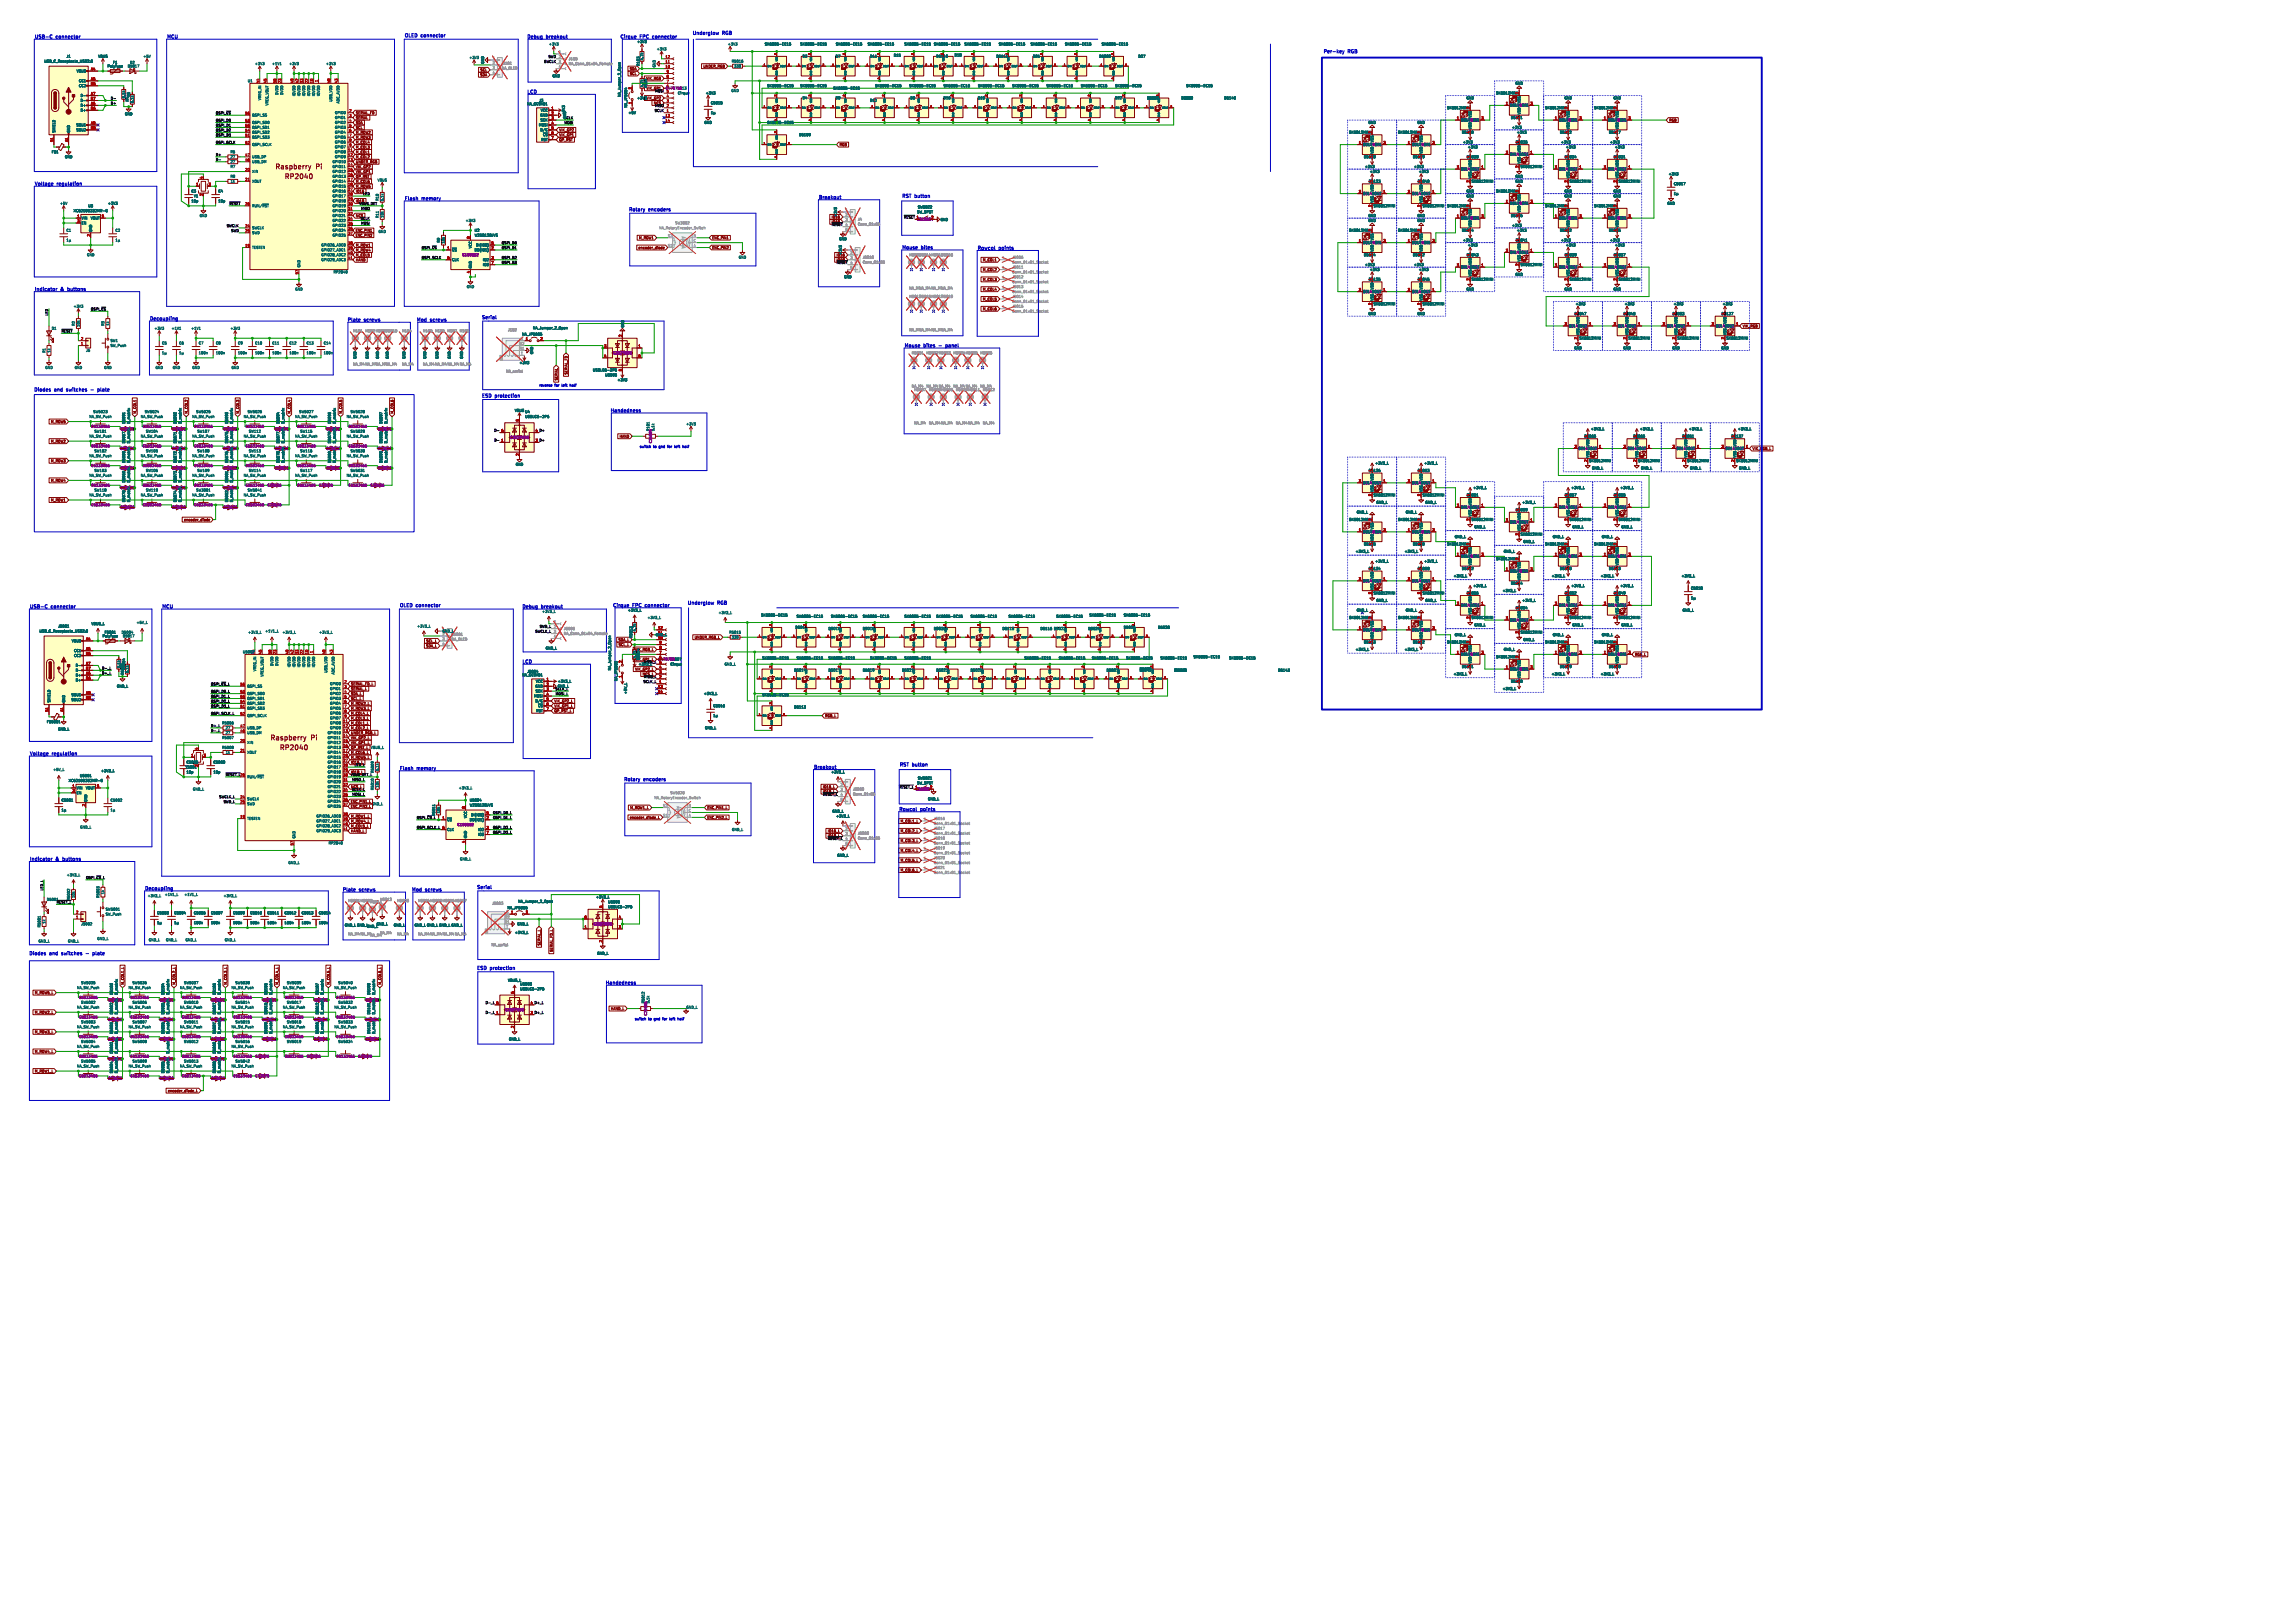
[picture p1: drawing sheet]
<svg xmlns="http://www.w3.org/2000/svg" width="1189mm" height="841mm" viewBox="0 0 1189 841" stroke-linecap="round" stroke-linejoin="round" font-family="sans-serif">
<defs><g id="words">
<g font-size="3.5" fill="#840000">
<text x="143" y="88">Raspberry</text>
<text x="163" y="88">Pi</text>
<text x="148" y="93">RP2040</text>
<text x="140" y="384">Raspberry</text>
<text x="161" y="384">Pi</text>
<text x="145" y="389">RP2040</text>
</g>
<g font-size="2.5" fill="#0000c2">
<text x="18" y="20">USB-C</text>
<text x="29" y="20">connector</text>
<text x="86" y="20">MCU</text>
<text x="210" y="19">OLED</text>
<text x="218" y="19">connector</text>
<text x="273" y="20">Debug</text>
<text x="283" y="20">breakout</text>
<text x="321" y="20">Cirque</text>
<text x="339" y="20">connector</text>
<text x="359" y="18">Underglow</text>
<text x="375" y="18">RGB</text>
<text x="686" y="28">Per-key</text>
<text x="699" y="28">RGB</text>
<text x="273" y="49">LCD</text>
<text x="18" y="96">Voltage</text>
<text x="30" y="96">regulation</text>
<text x="210" y="104">Flash</text>
<text x="219" y="104">memory</text>
<text x="424" y="103">Breakout</text>
<text x="467" y="103">RST</text>
<text x="474" y="103">button</text>
<text x="326" y="110">Rotary</text>
<text x="336" y="110">encoders</text>
<text x="467" y="129">Mouse</text>
<text x="478" y="129">bites</text>
<text x="506" y="130">Rowcol</text>
<text x="518" y="130">points</text>
<text x="18" y="151">Indicator</text>
<text x="32" y="151">&amp;</text>
<text x="36" y="151">buttons</text>
<text x="77" y="166">Decoupling</text>
<text x="180" y="167">Plate</text>
<text x="189" y="167">screws</text>
<text x="216" y="167">Mod</text>
<text x="223" y="167">screws</text>
<text x="250" y="165">Serial</text>
<text x="469" y="180">Mouse</text>
<text x="479" y="180">bites</text>
<text x="487" y="180">-</text>
<text x="492" y="180">panel</text>
<text x="17" y="203">Diodes</text>
<text x="28" y="203">and</text>
<text x="35" y="203">switches</text>
<text x="53" y="203">plate</text>
<text x="250" y="206">ESD</text>
<text x="257" y="206">protection</text>
<text x="316" y="214">Handedness</text>
<text x="15" y="315">USB-C</text>
<text x="27" y="315">connector</text>
<text x="84" y="315">MCU</text>
<text x="207" y="315">OLED</text>
<text x="216" y="315">connector</text>
<text x="271" y="315">Debug</text>
<text x="281" y="315">breakout</text>
<text x="317" y="315">Cirque</text>
<text x="335" y="315">connector</text>
<text x="356" y="313">Underglow</text>
<text x="372" y="313">RGB</text>
<text x="271" y="344">LCD</text>
<text x="15" y="392">Voltage</text>
<text x="27" y="392">regulation</text>
<text x="207" y="399">Flash</text>
<text x="216" y="399">memory</text>
<text x="422" y="399">Breakout</text>
<text x="466" y="397">RST</text>
<text x="473" y="397">button</text>
<text x="323" y="405">Rotary</text>
<text x="334" y="405">encoders</text>
<text x="466" y="420">Rowcol</text>
<text x="477" y="420">points</text>
<text x="15" y="446">Indicator</text>
<text x="29" y="446">&amp;</text>
<text x="33" y="446">buttons</text>
<text x="75" y="461">Decoupling</text>
<text x="247" y="461">Serial</text>
<text x="177" y="462">Plate</text>
<text x="186" y="462">screws</text>
<text x="213" y="462">Mod</text>
<text x="220" y="462">screws</text>
<text x="15" y="495">Diodes</text>
<text x="26" y="495">and</text>
<text x="32" y="495">switches</text>
<text x="50" y="495">plate</text>
<text x="247" y="503">ESD</text>
<text x="254" y="503">protection</text>
<text x="314" y="510">Handedness</text>
</g>
<g font-size="2.5" fill="#006464">
<text x="332" y="20">FPC</text>
<text x="328" y="315">FPC</text>
</g>
<g font-size="1.8" fill="#006464">
<text x="284" y="24">+3V3</text>
<text x="330" y="22">+3V3</text>
<text x="377" y="24">+3V3</text>
<text x="396" y="24">SK6805-EC15</text>
<text x="415" y="24">SK6805-EC15</text>
<text x="433" y="24">SK6805-EC15</text>
<text x="450" y="24">SK6805-EC15</text>
<text x="469" y="24">SK6805-EC15</text>
<text x="484" y="24">SK6805-EC15</text>
<text x="500" y="24">SK6805-EC15</text>
<text x="518" y="24">SK6805-EC15</text>
<text x="534" y="24">SK6805-EC15</text>
<text x="552" y="24">SK6805-EC15</text>
<text x="571" y="24">SK6805-EC15</text>
<text x="340" y="26">+3V3</text>
<text x="463" y="30">D15</text>
<text x="495" y="29">D18</text>
<text x="23" y="33">USB_C_Receptacle_USB2.0</text>
<text x="34" y="30">J1</text>
<text x="51" y="30">VBUS</text>
<text x="56" y="35">Polyfuse</text>
<text x="58" y="33">F1</text>
<text x="66" y="35">B5817</text>
<text x="67" y="33">D2</text>
<text x="74" y="30">+5V</text>
<text x="132" y="34">+3V3</text>
<text x="141" y="34">+1V1</text>
<text x="150" y="34">+3V3</text>
<text x="169" y="34">+3V3</text>
<text x="243" y="31">+3V3</text>
<text x="251" y="33" transform="rotate(-90 251 33)">GND</text>
<text x="332" y="34" transform="rotate(-90 332 34)">R103</text>
<text x="334" y="31" transform="rotate(-90 334 31)">4.7k</text>
<text x="340" y="35" transform="rotate(-90 340 35)">GND</text>
<text x="379" y="33">R5016</text>
<text x="380" y="35">330</text>
<text x="416" y="30">D3</text>
<text x="433" y="30">D7</text>
<text x="451" y="30">D11</text>
<text x="485" y="30">D5110</text>
<text x="516" y="30">D5111</text>
<text x="535" y="30">D21</text>
<text x="570" y="30">D5112</text>
<text x="572" y="30">D24</text>
<text x="590" y="30">D27</text>
<text x="40" y="38">VBUS</text>
<text x="286" y="40">GND</text>
<text x="335" y="42">VIK_RGB</text>
<text x="41" y="43">CC1</text>
<text x="41" y="45">CC2</text>
<text x="128" y="43">U1</text>
<text x="334" y="45" transform="rotate(-90 334 45)">4.7k</text>
<text x="336" y="46" transform="rotate(-90 336 46)">R104</text>
<text x="379" y="48">GND</text>
<text x="398" y="45">SK6805-EC15</text>
<text x="415" y="45">SK6805-EC15</text>
<text x="432" y="47">SK6805-EC15</text>
<text x="453" y="45">SK6805-EC15</text>
<text x="471" y="45">SK6805-EC15</text>
<text x="489" y="45">SK6805-EC15</text>
<text x="507" y="45">SK6805-EC15</text>
<text x="525" y="45">SK6805-EC15</text>
<text x="542" y="45">SK6805-EC15</text>
<text x="560" y="45">SK6805-EC15</text>
<text x="578" y="45">SK6805-EC15</text>
<text x="615" y="45">SK6805-EC15</text>
<text x="785" y="44">GND</text>
<text x="42" y="50">D-</text>
<text x="42" y="53">D-</text>
<text x="65" y="51" transform="rotate(-90 65 51)">5.1k</text>
<text x="67" y="53" transform="rotate(-90 67 53)">R4</text>
<text x="68" y="50" transform="rotate(-90 68 50)">R5</text>
<text x="69" y="54" transform="rotate(-90 69 54)">5.1k</text>
<text x="135" y="52" transform="rotate(-90 135 52)">VREG_IN</text>
<text x="144" y="49" transform="rotate(-90 144 49)">DVDD</text>
<text x="147" y="49" transform="rotate(-90 147 49)">DVDD</text>
<text x="153" y="50" transform="rotate(-90 153 50)">IOVDD</text>
<text x="156" y="50" transform="rotate(-90 156 50)">IOVDD</text>
<text x="158" y="50" transform="rotate(-90 158 50)">IOVDD</text>
<text x="161" y="50" transform="rotate(-90 161 50)">IOVDD</text>
<text x="163" y="50" transform="rotate(-90 163 50)">IOVDD</text>
<text x="166" y="50" transform="rotate(-90 166 50)">IOVDD</text>
<text x="172" y="53" transform="rotate(-90 172 53)">USB_VDD</text>
<text x="176" y="54" transform="rotate(-90 176 54)">ADC_AVDD</text>
<text x="279" y="53">J3</text>
<text x="322" y="50" transform="rotate(-90 322 50)">NA_Jumper_2_Open</text>
<text x="330" y="52">+3V3 VIK_GP2</text>
<text x="330" y="52">+3V3</text>
<text x="351" y="49">Cirque</text>
<text x="366" y="49">+3V3</text>
<text x="416" y="52">D4</text>
<text x="433" y="52">D8</text>
<text x="451" y="53">D12</text>
<text x="472" y="52">D9</text>
<text x="489" y="52">D16</text>
<text x="507" y="52">D19</text>
<text x="578" y="52">D22</text>
<text x="594" y="52">D5138</text>
<text x="596" y="52">D25</text>
<text x="612" y="52">D5139</text>
<text x="613" y="52">D28</text>
<text x="634" y="52">D5140</text>
<text x="760" y="52">GND</text>
<text x="775" y="49">SK6812MINI</text>
<text x="788" y="53" transform="rotate(-90 788 53)">VSS</text>
<text x="811" y="52">GND</text>
<text x="836" y="52">GND</text>
<text x="42" y="55">D+</text>
<text x="42" y="58">D+</text>
<text x="65" y="60">GND</text>
<text x="139" y="55" transform="rotate(-90 139 55)">VREG_VOUT</text>
<text x="173" y="59">GPIO0</text>
<text x="273" y="55">NA_GC9A01</text>
<text x="280" y="58">VCC</text>
<text x="293" y="60" transform="rotate(-90 293 60)">+3V3</text>
<text x="325" y="56" transform="rotate(-90 325 56)">NA_JP5004</text>
<text x="326" y="59">+5V</text>
<text x="368" y="54">C5015</text>
<text x="750" y="57">SK6812MINI</text>
<text x="782" y="55">C5149201</text>
<text x="783" y="55">DOUT DIN</text>
<text x="788" y="59" transform="rotate(-90 788 59)">VDD</text>
<text x="801" y="57">SK6812MINI</text>
<text x="826" y="57">SK6812MINI</text>
<text x="39" y="66">SBU1</text>
<text x="131" y="61">QSPI_SS</text>
<text x="131" y="64">QSPI_SD0</text>
<text x="173" y="62">GPIO1</text>
<text x="173" y="64">GPIO2</text>
<text x="279" y="66">MOSI</text>
<text x="280" y="61">GND</text>
<text x="280" y="63">SCK</text>
<text x="294" y="62" transform="rotate(-90 294 62)">GND</text>
<text x="365" y="64">GND</text>
<text x="709" y="64">GND</text>
<text x="735" y="64">GND</text>
<text x="757" y="63">C5149201</text>
<text x="757" y="63">DOUT DIN</text>
<text x="763" y="61" transform="rotate(-90 763 61)">VSS</text>
<text x="783" y="62">D5121</text>
<text x="808" y="63">C5149201</text>
<text x="808" y="63">DOUT DIN</text>
<text x="814" y="61" transform="rotate(-90 814 61)">VSS</text>
<text x="833" y="63">C5149201</text>
<text x="833" y="63">DOUT DIN</text>
<text x="839" y="61" transform="rotate(-90 839 61)">VSS</text>
<text x="29" y="69" transform="rotate(-90 29 69)">SHIELD</text>
<text x="36" y="69" transform="rotate(-90 36 69)">GND</text>
<text x="39" y="68">SBU2</text>
<text x="131" y="67">QSPI_SD1</text>
<text x="131" y="69">QSPI_SD2</text>
<text x="131" y="72">QSPI_SD3</text>
<text x="173" y="67">GPIO3</text>
<text x="173" y="69">GPIO4</text>
<text x="173" y="72">GPIO5</text>
<text x="280" y="68">D/C</text>
<text x="281" y="71">~{CS}</text>
<text x="414" y="71">D5109</text>
<text x="699" y="69">SK6812MINI</text>
<text x="724" y="69">SK6812MINI</text>
<text x="758" y="69">D5120</text>
<text x="763" y="67" transform="rotate(-90 763 67)">VDD</text>
<text x="783" y="67">+3V3</text>
<text x="786" y="69">+3V3</text>
<text x="808" y="69">D5122</text>
<text x="814" y="67" transform="rotate(-90 814 67)">VDD</text>
<text x="834" y="69">D5117</text>
<text x="839" y="67" transform="rotate(-90 839 67)">VDD</text>
<text x="131" y="76">QSPI_SCLK</text>
<text x="173" y="75">GPIO6</text>
<text x="173" y="77">GPIO7</text>
<text x="280" y="73">RST</text>
<text x="706" y="76">C5149201</text>
<text x="706" y="76">DOUT DIN</text>
<text x="712" y="74" transform="rotate(-90 712 74)">VSS</text>
<text x="732" y="76">C5149201</text>
<text x="732" y="76">DOUT DIN</text>
<text x="737" y="74" transform="rotate(-90 737 74)">VSS</text>
<text x="758" y="75">+3V3</text>
<text x="761" y="77">+3V3</text>
<text x="786" y="75">D5036</text>
<text x="809" y="75">+3V3</text>
<text x="811" y="77">+3V3</text>
<text x="834" y="75">+3V3</text>
<text x="837" y="77">+3V3</text>
<text x="27" y="80">FB1</text>
<text x="34" y="82">GND</text>
<text x="119" y="80">R6</text>
<text x="119" y="82">27</text>
<text x="131" y="82">USB_DP</text>
<text x="173" y="80">GPIO8</text>
<text x="173" y="82">GPIO9</text>
<text x="707" y="82">D5118</text>
<text x="712" y="80" transform="rotate(-90 712 80)">VDD</text>
<text x="732" y="82">D5119</text>
<text x="737" y="80" transform="rotate(-90 737 80)">VDD</text>
<text x="760" y="82">D5038</text>
<text x="783" y="81">DIN</text>
<text x="787" y="81">DOUT</text>
<text x="788" y="79" transform="rotate(-90 788 79)">VDD</text>
<text x="811" y="82">D5034</text>
<text x="836" y="82">D5031</text>
<text x="119" y="87">R7</text>
<text x="119" y="85">27</text>
<text x="131" y="85">USB_DM</text>
<text x="131" y="90">XIN</text>
<text x="172" y="85">GPIO10</text>
<text x="172" y="87">GPIO11</text>
<text x="172" y="90">GPIO12</text>
<text x="707" y="87">+3V3</text>
<text x="710" y="90">+3V3</text>
<text x="733" y="87">+3V3</text>
<text x="735" y="90">+3V3</text>
<text x="757" y="88">DIN</text>
<text x="762" y="88">DOUT</text>
<text x="763" y="87" transform="rotate(-90 763 87)">VDD</text>
<text x="788" y="87">SK6812MINI</text>
<text x="788" y="85" transform="rotate(-90 788 85)">VSS</text>
<text x="808" y="88">DIN</text>
<text x="813" y="88">DOUT</text>
<text x="814" y="87" transform="rotate(-90 814 87)">VDD</text>
<text x="833" y="88">DIN</text>
<text x="838" y="88">DOUT</text>
<text x="839" y="87" transform="rotate(-90 839 87)">VDD</text>
<text x="119" y="92">R8</text>
<text x="119" y="95">1k</text>
<text x="131" y="95">XOUT</text>
<text x="172" y="92">GPIO13</text>
<text x="172" y="95">GPIO14</text>
<text x="196" y="94">VBUS</text>
<text x="709" y="95">D5123</text>
<text x="735" y="95">D5040</text>
<text x="763" y="95">SK6812MINI</text>
<text x="763" y="92" transform="rotate(-90 763 92)">VSS</text>
<text x="785" y="95">GND</text>
<text x="785" y="92">GND</text>
<text x="813" y="95">SK6812MINI</text>
<text x="814" y="92" transform="rotate(-90 814 92)">VSS</text>
<text x="839" y="95">SK6812MINI</text>
<text x="839" y="92" transform="rotate(-90 839 92)">VSS</text>
<text x="865" y="91">+3V3</text>
<text x="99" y="100">C3</text>
<text x="113" y="100">C4</text>
<text x="172" y="97">GPIO15</text>
<text x="172" y="100">GPIO16</text>
<text x="706" y="101">DIN</text>
<text x="711" y="101">DOUT</text>
<text x="712" y="99" transform="rotate(-90 712 99)">VDD</text>
<text x="732" y="101">DIN</text>
<text x="736" y="101">DOUT</text>
<text x="737" y="99" transform="rotate(-90 737 99)">VDD</text>
<text x="760" y="100">GND</text>
<text x="775" y="100">SK6812MINI</text>
<text x="811" y="100">GND</text>
<text x="836" y="100">GND</text>
<text x="867" y="96">C5017</text>
<text x="31" y="106">+5V</text>
<text x="46" y="108">U3</text>
<text x="56" y="106">+3V3</text>
<text x="99" y="105">15p</text>
<text x="100" y="102">Y1</text>
<text x="113" y="105">15p</text>
<text x="131" y="108">RUN/~{RST}</text>
<text x="172" y="102">GPIO17</text>
<text x="172" y="105">GPIO18</text>
<text x="172" y="108">GPIO19</text>
<text x="196" y="104" transform="rotate(-90 196 104)">R10</text>
<text x="199" y="104" transform="rotate(-90 199 104)">5.1k</text>
<text x="712" y="108">SK6812MINI</text>
<text x="712" y="105" transform="rotate(-90 712 105)">VSS</text>
<text x="737" y="108">SK6812MINI</text>
<text x="737" y="105" transform="rotate(-90 737 105)">VSS</text>
<text x="750" y="108">SK6812MINI</text>
<text x="760" y="102">GND</text>
<text x="782" y="106">C5149201</text>
<text x="783" y="106">DOUT DIN</text>
<text x="788" y="104" transform="rotate(-90 788 104)">VSS</text>
<text x="801" y="108">SK6812MINI</text>
<text x="811" y="102">GND</text>
<text x="826" y="108">SK6812MINI</text>
<text x="836" y="102">GND</text>
<text x="864" y="106">GND</text>
<text x="38" y="110">XC6210B332MR-G</text>
<text x="42" y="114">VIN</text>
<text x="47" y="114">VOUT</text>
<text x="103" y="113">GND</text>
<text x="172" y="110">GPIO20</text>
<text x="172" y="113">GPIO21</text>
<text x="196" y="113" transform="rotate(-90 196 113)">R11</text>
<text x="199" y="113" transform="rotate(-90 199 113)">10k</text>
<text x="431" y="113">IO16</text>
<text x="434" y="112" transform="rotate(-90 434 112)">+3V3</text>
<text x="475" y="111">SW_SPST</text>
<text x="476" y="108">SW5022</text>
<text x="709" y="113">GND</text>
<text x="735" y="113">GND</text>
<text x="757" y="114">C5149201</text>
<text x="757" y="114">DOUT DIN</text>
<text x="763" y="112" transform="rotate(-90 763 112)">VSS</text>
<text x="783" y="113">D5046</text>
<text x="788" y="110" transform="rotate(-90 788 110)">VDD</text>
<text x="808" y="114">C5149201</text>
<text x="808" y="114">DOUT DIN</text>
<text x="814" y="112" transform="rotate(-90 814 112)">VSS</text>
<text x="833" y="114">C5149201</text>
<text x="833" y="114">DOUT DIN</text>
<text x="839" y="112" transform="rotate(-90 839 112)">VSS</text>
<text x="42" y="116">EN</text>
<text x="131" y="119">SWCLK</text>
<text x="172" y="115">GPIO22</text>
<text x="172" y="118">GPIO23</text>
<text x="241" y="115">+3V3</text>
<text x="487" y="115">GND</text>
<text x="709" y="115">GND</text>
<text x="735" y="115">GND</text>
<text x="763" y="118" transform="rotate(-90 763 118)">VDD</text>
<text x="783" y="118">+3V3</text>
<text x="814" y="118" transform="rotate(-90 814 118)">VDD</text>
<text x="839" y="118" transform="rotate(-90 839 118)">VDD</text>
<text x="34" y="120">C1</text>
<text x="48" y="120" transform="rotate(-90 48 120)">GND</text>
<text x="60" y="120">C2</text>
<text x="131" y="122">SWD</text>
<text x="172" y="120">GPIO24</text>
<text x="172" y="123">GPIO25</text>
<text x="196" y="121">GND</text>
<text x="228" y="126" transform="rotate(-90 228 126)">R9</text>
<text x="246" y="123">W25Q128JVS</text>
<text x="246" y="120">U2</text>
<text x="435" y="125">GND</text>
<text x="699" y="120">SK6812MINI</text>
<text x="712" y="125" transform="rotate(-90 712 125)">VSS</text>
<text x="724" y="120">SK6812MINI</text>
<text x="737" y="125" transform="rotate(-90 737 125)">VSS</text>
<text x="758" y="120">D5044</text>
<text x="758" y="125">+3V3</text>
<text x="786" y="125">D5041</text>
<text x="786" y="120">+3V3</text>
<text x="808" y="120">D5032</text>
<text x="809" y="125">+3V3</text>
<text x="834" y="120">D5035</text>
<text x="834" y="125">+3V3</text>
<text x="131" y="129">TESTEN</text>
<text x="166" y="128">GPIO26_ADC0</text>
<text x="166" y="130">GPIO27_ADC1</text>
<text x="231" y="126" transform="rotate(-90 231 126)">10k</text>
<text x="234" y="130">~{CS}</text>
<text x="245" y="129" transform="rotate(-90 245 129)">VCC</text>
<text x="246" y="130">DO(IO1)</text>
<text x="247" y="128">DI(IO0)</text>
<text x="706" y="127">C5149201</text>
<text x="706" y="127">DOUT DIN</text>
<text x="712" y="131" transform="rotate(-90 712 131)">VDD</text>
<text x="732" y="127">C5149201</text>
<text x="732" y="127">DOUT DIN</text>
<text x="737" y="131" transform="rotate(-90 737 131)">VDD</text>
<text x="761" y="128">+3V3</text>
<text x="783" y="132">DIN</text>
<text x="787" y="132">DOUT</text>
<text x="788" y="130" transform="rotate(-90 788 130)">VDD</text>
<text x="811" y="128">+3V3</text>
<text x="837" y="128">+3V3</text>
<text x="45" y="133">GND</text>
<text x="166" y="133">GPIO28_ADC2</text>
<text x="166" y="135">GPIO29_ADC3</text>
<text x="234" y="135">CLK</text>
<text x="250" y="135">IO2</text>
<text x="383" y="134">GND</text>
<text x="433" y="133">IO16</text>
<text x="436" y="132" transform="rotate(-90 436 132)">+3V3</text>
<text x="707" y="133">D5124</text>
<text x="732" y="133">D5042</text>
<text x="760" y="133">D5043</text>
<text x="763" y="137" transform="rotate(-90 763 137)">VDD</text>
<text x="788" y="136" transform="rotate(-90 788 136)">VSS</text>
<text x="811" y="133">D5039</text>
<text x="814" y="137" transform="rotate(-90 814 137)">VDD</text>
<text x="836" y="133">D5037</text>
<text x="839" y="137" transform="rotate(-90 839 137)">VDD</text>
<text x="156" y="139" transform="rotate(-90 156 139)">GND</text>
<text x="173" y="142">RP2040</text>
<text x="245" y="139" transform="rotate(-90 245 139)">GND</text>
<text x="250" y="138">IO3</text>
<text x="707" y="138">+3V3</text>
<text x="710" y="141">+3V3</text>
<text x="733" y="138">+3V3</text>
<text x="735" y="141">+3V3</text>
<text x="757" y="139">DIN</text>
<text x="762" y="139">DOUT</text>
<text x="763" y="143" transform="rotate(-90 763 143)">VSS</text>
<text x="785" y="143">GND</text>
<text x="788" y="138">SK6812MINI</text>
<text x="808" y="139">DIN</text>
<text x="813" y="139">DOUT</text>
<text x="814" y="143" transform="rotate(-90 814 143)">VSS</text>
<text x="833" y="139">DIN</text>
<text x="838" y="139">DOUT</text>
<text x="839" y="143" transform="rotate(-90 839 143)">VSS</text>
<text x="242" y="149">GND</text>
<text x="437" y="144">GND</text>
<text x="709" y="146">D5125</text>
<text x="735" y="146">D5045</text>
<text x="763" y="146">SK6812MINI</text>
<text x="813" y="146">SK6812MINI</text>
<text x="839" y="146">SK6812MINI</text>
<text x="153" y="151">GND</text>
<text x="706" y="152">DIN</text>
<text x="711" y="152">DOUT</text>
<text x="712" y="156" transform="rotate(-90 712 156)">VSS</text>
<text x="712" y="150" transform="rotate(-90 712 150)">VDD</text>
<text x="732" y="152">DIN</text>
<text x="736" y="152">DOUT</text>
<text x="737" y="156" transform="rotate(-90 737 156)">VSS</text>
<text x="737" y="150" transform="rotate(-90 737 150)">VDD</text>
<text x="760" y="151">GND</text>
<text x="811" y="151">GND</text>
<text x="836" y="151">GND</text>
<text x="38" y="160">+3V3</text>
<text x="712" y="158">SK6812MINI</text>
<text x="737" y="158">SK6812MINI</text>
<text x="817" y="158">+3V3</text>
<text x="842" y="158">+3V3</text>
<text x="867" y="158">+3V3</text>
<text x="893" y="158">+3V3</text>
<text x="709" y="163">GND</text>
<text x="735" y="163">GND</text>
<text x="816" y="163">D5047</text>
<text x="819" y="168" transform="rotate(-90 819 168)">VDD</text>
<text x="841" y="163">D5048</text>
<text x="844" y="168" transform="rotate(-90 844 168)">VDD</text>
<text x="867" y="163">D5033</text>
<text x="870" y="168" transform="rotate(-90 870 168)">VDD</text>
<text x="892" y="163">D5127</text>
<text x="895" y="168" transform="rotate(-90 895 168)">VDD</text>
<text x="27" y="171">D1</text>
<text x="39" y="169" transform="rotate(-90 39 169)">R2</text>
<text x="42" y="169" transform="rotate(-90 42 169)">10k</text>
<text x="54" y="169" transform="rotate(-90 54 169)">R3</text>
<text x="57" y="169" transform="rotate(-90 57 169)">1k</text>
<text x="80" y="171">+3V3</text>
<text x="89" y="171">+1V1</text>
<text x="99" y="171">+1V1</text>
<text x="119" y="171">+3V3</text>
<text x="276" y="171">NA_Jumper_2_Open</text>
<text x="324" y="170" transform="rotate(-90 324 170)">GND</text>
<text x="813" y="170">DIN</text>
<text x="818" y="170">DOUT</text>
<text x="819" y="174" transform="rotate(-90 819 174)">VSS</text>
<text x="838" y="170">DIN</text>
<text x="843" y="170">DOUT</text>
<text x="844" y="174" transform="rotate(-90 844 174)">VSS</text>
<text x="864" y="170">DIN</text>
<text x="868" y="170">DOUT</text>
<text x="870" y="174" transform="rotate(-90 870 174)">VSS</text>
<text x="889" y="170">DIN</text>
<text x="894" y="170">DOUT</text>
<text x="895" y="174" transform="rotate(-90 895 174)">VSS</text>
<text x="57" y="177">SW1</text>
<text x="57" y="180">SW_Push</text>
<text x="84" y="179">C5</text>
<text x="93" y="179">C6</text>
<text x="103" y="179">C7</text>
<text x="112" y="179">C8</text>
<text x="123" y="179">C9</text>
<text x="132" y="179">C10</text>
<text x="141" y="179">C11</text>
<text x="150" y="179">C12</text>
<text x="159" y="179">C13</text>
<text x="168" y="179">C14</text>
<text x="271" y="174">NA_JP5005</text>
<text x="818" y="176">SK6812MINI</text>
<text x="844" y="176">SK6812MINI</text>
<text x="869" y="176">SK6812MINI</text>
<text x="895" y="176">SK6812MINI</text>
<text x="24" y="183" transform="rotate(-90 24 183)">R1</text>
<text x="26" y="183" transform="rotate(-90 26 183)">1k</text>
<text x="44" y="182">J5</text>
<text x="103" y="184">100n</text>
<text x="112" y="184">100n</text>
<text x="123" y="184">100n</text>
<text x="132" y="184">100n</text>
<text x="141" y="184">100n</text>
<text x="150" y="184">100n</text>
<text x="159" y="184">100n</text>
<text x="168" y="184">100n</text>
<text x="276" y="184" transform="rotate(-90 276 184)">GND</text>
<text x="816" y="181">GND</text>
<text x="841" y="181">GND</text>
<text x="867" y="181">GND</text>
<text x="892" y="181">GND</text>
<text x="23" y="191">GND</text>
<text x="39" y="191">GND</text>
<text x="54" y="191">GND</text>
<text x="81" y="191">GND</text>
<text x="89" y="191">GND</text>
<text x="100" y="191">GND</text>
<text x="120" y="191">GND</text>
<text x="185" y="186" transform="rotate(-90 185 186)">GND</text>
<text x="191" y="186" transform="rotate(-90 191 186)">GND</text>
<text x="197" y="186" transform="rotate(-90 197 186)">GND</text>
<text x="202" y="186" transform="rotate(-90 202 186)">GND</text>
<text x="210" y="186" transform="rotate(-90 210 186)">GND</text>
<text x="221" y="186" transform="rotate(-90 221 186)">GND</text>
<text x="227" y="186" transform="rotate(-90 227 186)">GND</text>
<text x="234" y="186" transform="rotate(-90 234 186)">GND</text>
<text x="240" y="186" transform="rotate(-90 240 186)">GND</text>
<text x="269" y="189">+3V3</text>
<text x="307" y="193">USBLC6-2P6</text>
<text x="314" y="195">U5005</text>
<text x="320" y="198">+3V3</text>
<text x="48" y="214">SW5023</text>
<text x="75" y="214">SW5024</text>
<text x="102" y="214">SW5025</text>
<text x="128" y="214">SW5026</text>
<text x="155" y="214">SW5027</text>
<text x="182" y="214">SW5028</text>
<text x="267" y="214">VBUS</text>
<text x="272" y="214">U4</text>
<text x="46" y="217">NA_SW_Push</text>
<text x="65" y="220" transform="rotate(-90 65 220)">D5091</text>
<text x="68" y="220" transform="rotate(-90 68 220)">D_matrix</text>
<text x="73" y="217">NA_SW_Push</text>
<text x="92" y="220" transform="rotate(-90 92 220)">D5092</text>
<text x="94" y="220" transform="rotate(-90 94 220)">D_matrix</text>
<text x="100" y="217">NA_SW_Push</text>
<text x="118" y="220" transform="rotate(-90 118 220)">D5093</text>
<text x="121" y="220" transform="rotate(-90 121 220)">D_matrix</text>
<text x="126" y="217">NA_SW_Push</text>
<text x="145" y="220" transform="rotate(-90 145 220)">D5094</text>
<text x="148" y="220" transform="rotate(-90 148 220)">D_matrix</text>
<text x="153" y="217">NA_SW_Push</text>
<text x="172" y="220" transform="rotate(-90 172 220)">D5095</text>
<text x="174" y="220" transform="rotate(-90 174 220)">D_matrix</text>
<text x="180" y="217">NA_SW_Push</text>
<text x="198" y="220" transform="rotate(-90 198 220)">D5097</text>
<text x="201" y="220" transform="rotate(-90 201 220)">D_matrix</text>
<text x="272" y="217">USBLC6-2P6</text>
<text x="355" y="221">+3V3</text>
<text x="46" y="227">NA_SW_Push</text>
<text x="49" y="224">SW101</text>
<text x="62" y="223">C22626</text>
<text x="73" y="227">NA_SW_Push</text>
<text x="75" y="224">SW104</text>
<text x="100" y="227">NA_SW_Push</text>
<text x="102" y="224">SW107</text>
<text x="126" y="227">NA_SW_Push</text>
<text x="129" y="224">SW112</text>
<text x="142" y="223">C22626</text>
<text x="153" y="227">NA_SW_Push</text>
<text x="156" y="224">SW115</text>
<text x="169" y="223">C22626</text>
<text x="180" y="227">NA_SW_Push</text>
<text x="182" y="224">SW5029</text>
<text x="821" y="227">D5065</text>
<text x="824" y="223">+3V3_L</text>
<text x="846" y="227">D5066</text>
<text x="850" y="223">+3V3_L</text>
<text x="872" y="227">D5051</text>
<text x="875" y="223">+3V3_L</text>
<text x="897" y="227">D5137</text>
<text x="901" y="223">+3V3_L</text>
<text x="62" y="233">C22626</text>
<text x="65" y="230" transform="rotate(-90 65 230)">D5067</text>
<text x="68" y="230" transform="rotate(-90 68 230)">D_matrix</text>
<text x="89" y="233">C22626</text>
<text x="92" y="230" transform="rotate(-90 92 230)">D5071</text>
<text x="94" y="230" transform="rotate(-90 94 230)">D_matrix</text>
<text x="116" y="233">C22626</text>
<text x="118" y="230" transform="rotate(-90 118 230)">D5075</text>
<text x="121" y="230" transform="rotate(-90 121 230)">D_matrix</text>
<text x="142" y="233">C22626</text>
<text x="145" y="230" transform="rotate(-90 145 230)">D5077</text>
<text x="148" y="230" transform="rotate(-90 148 230)">D_matrix</text>
<text x="172" y="230" transform="rotate(-90 172 230)">D5079</text>
<text x="174" y="230" transform="rotate(-90 174 230)">D_matrix</text>
<text x="198" y="230" transform="rotate(-90 198 230)">D5098</text>
<text x="201" y="230" transform="rotate(-90 201 230)">D_matrix</text>
<text x="818" y="233">DIN</text>
<text x="823" y="233">DOUT</text>
<text x="824" y="231" transform="rotate(-90 824 231)">VDD</text>
<text x="844" y="233">DIN</text>
<text x="848" y="233">DOUT</text>
<text x="849" y="231" transform="rotate(-90 849 231)">VDD</text>
<text x="869" y="233">DIN</text>
<text x="873" y="233">DOUT</text>
<text x="875" y="231" transform="rotate(-90 875 231)">VDD</text>
<text x="894" y="233">DIN</text>
<text x="899" y="233">DOUT</text>
<text x="900" y="231" transform="rotate(-90 900 231)">VDD</text>
<text x="46" y="237">NA_SW_Push</text>
<text x="49" y="235">SW102</text>
<text x="73" y="237">NA_SW_Push</text>
<text x="75" y="235">SW105</text>
<text x="100" y="237">NA_SW_Push</text>
<text x="102" y="235">SW108</text>
<text x="126" y="237">NA_SW_Push</text>
<text x="129" y="235">SW113</text>
<text x="153" y="237">NA_SW_Push</text>
<text x="156" y="235">SW116</text>
<text x="180" y="237">NA_SW_Push</text>
<text x="182" y="235">SW5030</text>
<text x="824" y="240">SK6812MINI</text>
<text x="824" y="237" transform="rotate(-90 824 237)">VSS</text>
<text x="849" y="240">SK6812MINI</text>
<text x="849" y="237" transform="rotate(-90 849 237)">VSS</text>
<text x="874" y="240">SK6812MINI</text>
<text x="875" y="237" transform="rotate(-90 875 237)">VSS</text>
<text x="900" y="240">SK6812MINI</text>
<text x="900" y="237" transform="rotate(-90 900 237)">VSS</text>
<text x="49" y="245">SW103</text>
<text x="62" y="243">C22626</text>
<text x="65" y="240" transform="rotate(-90 65 240)">D5068</text>
<text x="68" y="240" transform="rotate(-90 68 240)">D_matrix</text>
<text x="75" y="245">SW106</text>
<text x="92" y="240" transform="rotate(-90 92 240)">D5072</text>
<text x="94" y="240" transform="rotate(-90 94 240)">D_matrix</text>
<text x="102" y="245">SW109</text>
<text x="118" y="240" transform="rotate(-90 118 240)">D5076</text>
<text x="121" y="240" transform="rotate(-90 121 240)">D_matrix</text>
<text x="129" y="245">SW114</text>
<text x="145" y="240" transform="rotate(-90 145 240)">D5078</text>
<text x="148" y="240" transform="rotate(-90 148 240)">D_matrix</text>
<text x="156" y="245">SW117</text>
<text x="172" y="240" transform="rotate(-90 172 240)">D5080</text>
<text x="174" y="240" transform="rotate(-90 174 240)">D_matrix</text>
<text x="182" y="245">SW5031</text>
<text x="198" y="240" transform="rotate(-90 198 240)">D5099</text>
<text x="201" y="240" transform="rotate(-90 201 240)">D_matrix</text>
<text x="267" y="242">GND</text>
<text x="709" y="245">D5136</text>
<text x="713" y="241">+3V3_L</text>
<text x="735" y="245">D5063</text>
<text x="738" y="241">+3V3_L</text>
<text x="825" y="243">GND_L</text>
<text x="850" y="243">GND_L</text>
<text x="876" y="243">GND_L</text>
<text x="901" y="243">GND_L</text>
<text x="46" y="247">NA_SW_Push</text>
<text x="65" y="250" transform="rotate(-90 65 250)">D5069</text>
<text x="68" y="250" transform="rotate(-90 68 250)">D_matrix</text>
<text x="73" y="247">NA_SW_Push</text>
<text x="92" y="250" transform="rotate(-90 92 250)">D5073</text>
<text x="94" y="250" transform="rotate(-90 94 250)">D_matrix</text>
<text x="100" y="247">NA_SW_Push</text>
<text x="118" y="250" transform="rotate(-90 118 250)">D5081</text>
<text x="121" y="250" transform="rotate(-90 121 250)">D_matrix</text>
<text x="126" y="247">NA_SW_Push</text>
<text x="153" y="247">NA_SW_Push</text>
<text x="180" y="247">NA_SW_Push</text>
<text x="706" y="251">DIN</text>
<text x="711" y="251">DOUT</text>
<text x="712" y="249" transform="rotate(-90 712 249)">VDD</text>
<text x="732" y="251">DIN</text>
<text x="736" y="251">DOUT</text>
<text x="737" y="249" transform="rotate(-90 737 249)">VDD</text>
<text x="46" y="257">NA_SW_Push</text>
<text x="49" y="255">SW118</text>
<text x="62" y="254">C22626</text>
<text x="73" y="257">NA_SW_Push</text>
<text x="75" y="255">SW119</text>
<text x="89" y="254">C22626</text>
<text x="100" y="257">NA_SW_Push</text>
<text x="102" y="255">SW3001</text>
<text x="126" y="257">NA_SW_Push</text>
<text x="128" y="255">SW5041</text>
<text x="712" y="257">SK6812MINI</text>
<text x="712" y="255" transform="rotate(-90 712 255)">VSS</text>
<text x="737" y="257">SK6812MINI</text>
<text x="737" y="255" transform="rotate(-90 737 255)">VSS</text>
<text x="760" y="257">D5061</text>
<text x="763" y="254">+3V3_L</text>
<text x="811" y="257">D5057</text>
<text x="814" y="254">+3V3_L</text>
<text x="836" y="257">D5055</text>
<text x="840" y="254">+3V3_L</text>
<text x="65" y="260" transform="rotate(-90 65 260)">D5070</text>
<text x="68" y="260" transform="rotate(-90 68 260)">D_matrix</text>
<text x="92" y="260" transform="rotate(-90 92 260)">D5074</text>
<text x="94" y="260" transform="rotate(-90 94 260)">D_matrix</text>
<text x="118" y="260" transform="rotate(-90 118 260)">D5082</text>
<text x="121" y="260" transform="rotate(-90 121 260)">D_matrix</text>
<text x="713" y="261">GND_L</text>
<text x="739" y="261">GND_L</text>
<text x="757" y="264">DIN</text>
<text x="762" y="264">DOUT</text>
<text x="763" y="262" transform="rotate(-90 763 262)">VDD</text>
<text x="789" y="261">+3V3_L</text>
<text x="808" y="264">DIN</text>
<text x="813" y="264">DOUT</text>
<text x="814" y="262" transform="rotate(-90 814 262)">VDD</text>
<text x="833" y="264">DIN</text>
<text x="838" y="264">DOUT</text>
<text x="839" y="262" transform="rotate(-90 839 262)">VDD</text>
<text x="703" y="266">GND_L</text>
<text x="728" y="266">GND_L</text>
<text x="763" y="268" transform="rotate(-90 763 268)">VSS</text>
<text x="786" y="265">D5059</text>
<text x="788" y="270" transform="rotate(-90 788 270)">VDD</text>
<text x="814" y="268" transform="rotate(-90 814 268)">VSS</text>
<text x="839" y="268" transform="rotate(-90 839 268)">VSS</text>
<text x="699" y="270">SK6812MINI</text>
<text x="712" y="274" transform="rotate(-90 712 274)">VSS</text>
<text x="724" y="270">SK6812MINI</text>
<text x="737" y="274" transform="rotate(-90 737 274)">VSS</text>
<text x="763" y="270">SK6812MINI</text>
<text x="764" y="274">GND_L</text>
<text x="783" y="271">DIN</text>
<text x="787" y="271">DOUT</text>
<text x="788" y="275" transform="rotate(-90 788 275)">VSS</text>
<text x="813" y="270">SK6812MINI</text>
<text x="815" y="274">GND_L</text>
<text x="839" y="270">SK6812MINI</text>
<text x="840" y="274">GND_L</text>
<text x="706" y="276">C5149201</text>
<text x="706" y="276">DOUT DIN</text>
<text x="712" y="280" transform="rotate(-90 712 280)">VDD</text>
<text x="732" y="276">C5149201</text>
<text x="732" y="276">DOUT DIN</text>
<text x="737" y="280" transform="rotate(-90 737 280)">VDD</text>
<text x="754" y="279">GND_L</text>
<text x="788" y="278">SK6812MINI</text>
<text x="789" y="282">GND_L</text>
<text x="805" y="279">GND_L</text>
<text x="830" y="279">GND_L</text>
<text x="702" y="287">+3V3_L</text>
<text x="707" y="283">D5135</text>
<text x="728" y="287">+3V3_L</text>
<text x="732" y="283">D5060</text>
<text x="750" y="283">SK6812MINI</text>
<text x="763" y="287" transform="rotate(-90 763 287)">VSS</text>
<text x="779" y="287">GND_L</text>
<text x="801" y="283">SK6812MINI</text>
<text x="814" y="287" transform="rotate(-90 814 287)">VSS</text>
<text x="826" y="283">SK6812MINI</text>
<text x="839" y="287" transform="rotate(-90 839 287)">VSS</text>
<text x="713" y="292">+3V3_L</text>
<text x="738" y="292">+3V3_L</text>
<text x="757" y="289">C5149201</text>
<text x="757" y="289">DOUT DIN</text>
<text x="763" y="293" transform="rotate(-90 763 293)">VDD</text>
<text x="775" y="290">SK6812MINI</text>
<text x="808" y="289">C5149201</text>
<text x="808" y="289">DOUT DIN</text>
<text x="814" y="293" transform="rotate(-90 814 293)">VDD</text>
<text x="833" y="289">C5149201</text>
<text x="833" y="289">DOUT DIN</text>
<text x="839" y="293" transform="rotate(-90 839 293)">VDD</text>
<text x="709" y="296">D5134</text>
<text x="712" y="300" transform="rotate(-90 712 300)">VDD</text>
<text x="735" y="296">D5058</text>
<text x="737" y="300" transform="rotate(-90 737 300)">VDD</text>
<text x="753" y="299">+3V3_L</text>
<text x="758" y="296">D5062</text>
<text x="782" y="297">C5149201</text>
<text x="783" y="297">DOUT DIN</text>
<text x="788" y="295" transform="rotate(-90 788 295)">VSS</text>
<text x="804" y="299">+3V3_L</text>
<text x="808" y="296">D5050</text>
<text x="829" y="299">+3V3_L</text>
<text x="834" y="296">D5053</text>
<text x="871" y="299">+3V3_L</text>
<text x="706" y="302">DIN</text>
<text x="711" y="302">DOUT</text>
<text x="712" y="306" transform="rotate(-90 712 306)">VSS</text>
<text x="732" y="302">DIN</text>
<text x="736" y="302">DOUT</text>
<text x="737" y="306" transform="rotate(-90 737 306)">VSS</text>
<text x="763" y="304">+3V3_L</text>
<text x="783" y="303">D5064</text>
<text x="788" y="301" transform="rotate(-90 788 301)">VDD</text>
<text x="814" y="304">+3V3_L</text>
<text x="840" y="304">+3V3_L</text>
<text x="876" y="306">C5018</text>
<text x="712" y="308">SK6812MINI</text>
<text x="737" y="308">SK6812MINI</text>
<text x="760" y="308">D5056</text>
<text x="779" y="307">+3V3_L</text>
<text x="811" y="308">D5052</text>
<text x="836" y="308">D5049</text>
<text x="281" y="318">+3V3_L</text>
<text x="325" y="317">+3V3_L</text>
<text x="703" y="317">GND_L</text>
<text x="713" y="312">GND_L</text>
<text x="728" y="317">GND_L</text>
<text x="739" y="312">GND_L</text>
<text x="757" y="315">DIN</text>
<text x="762" y="315">DOUT</text>
<text x="763" y="313" transform="rotate(-90 763 313)">VDD</text>
<text x="786" y="316">D5054</text>
<text x="789" y="312">+3V3_L</text>
<text x="808" y="315">DIN</text>
<text x="813" y="315">DOUT</text>
<text x="814" y="313" transform="rotate(-90 814 313)">VDD</text>
<text x="833" y="315">DIN</text>
<text x="838" y="315">DOUT</text>
<text x="839" y="313" transform="rotate(-90 839 313)">VDD</text>
<text x="872" y="317">GND_L</text>
<text x="71" y="323">+5V_L</text>
<text x="335" y="321">+3V3_L</text>
<text x="372" y="318">+3V3_L</text>
<text x="394" y="320">SK6805-EC15</text>
<text x="413" y="320">SK6805-EC15</text>
<text x="431" y="320">SK6805-EC15</text>
<text x="447" y="320">SK6805-EC15</text>
<text x="469" y="320">SK6805-EC15</text>
<text x="485" y="320">SK6805-EC15</text>
<text x="503" y="320">SK6805-EC15</text>
<text x="523" y="320">SK6805-EC15</text>
<text x="547" y="320">SK6805-EC15</text>
<text x="565" y="320">SK6805-EC15</text>
<text x="582" y="320">SK6805-EC15</text>
<text x="699" y="321">SK6812MINI</text>
<text x="724" y="321">SK6812MINI</text>
<text x="763" y="321">SK6812MINI</text>
<text x="763" y="319" transform="rotate(-90 763 319)">VSS</text>
<text x="783" y="322">DIN</text>
<text x="787" y="322">DOUT</text>
<text x="788" y="320" transform="rotate(-90 788 320)">VDD</text>
<text x="813" y="321">SK6812MINI</text>
<text x="814" y="319" transform="rotate(-90 814 319)">VSS</text>
<text x="839" y="321">SK6812MINI</text>
<text x="839" y="319" transform="rotate(-90 839 319)">VSS</text>
<text x="20" y="328">USB_C_Receptacle_USB2.0</text>
<text x="30" y="325">J5001</text>
<text x="47" y="324">VBUS_L</text>
<text x="54" y="329">F5001</text>
<text x="63" y="329">D5004</text>
<text x="128" y="329">+3V3_L</text>
<text x="137" y="328">+1V1_L</text>
<text x="146" y="329">+3V3_L</text>
<text x="165" y="329">+3V3_L</text>
<text x="216" y="325">+3V3_L</text>
<text x="229" y="327">1</text>
<text x="229" y="329">2</text>
<text x="229" y="328">GND_L</text>
<text x="234" y="330">O5001</text>
<text x="330" y="327" transform="rotate(-90 330 327)">4.7k</text>
<text x="340" y="330">GND_L</text>
<text x="341" y="329">11</text>
<text x="378" y="329">R5015</text>
<text x="412" y="326">D5013</text>
<text x="429" y="327">D5016</text>
<text x="447" y="327">D5018</text>
<text x="484" y="327">D5020</text>
<text x="485" y="327">D5114</text>
<text x="519" y="327">D5115</text>
<text x="539" y="327">D5116</text>
<text x="546" y="327">D5022</text>
<text x="564" y="327">D5024</text>
<text x="582" y="326">D5026</text>
<text x="600" y="326">D5028</text>
<text x="706" y="327">C5149201</text>
<text x="706" y="327">DOUT DIN</text>
<text x="712" y="325" transform="rotate(-90 712 325)">VSS</text>
<text x="732" y="327">C5149201</text>
<text x="732" y="327">DOUT DIN</text>
<text x="737" y="325" transform="rotate(-90 737 325)">VSS</text>
<text x="754" y="330">GND_L</text>
<text x="764" y="325">GND_L</text>
<text x="788" y="329">SK6812MINI</text>
<text x="788" y="326" transform="rotate(-90 788 326)">VSS</text>
<text x="805" y="330">GND_L</text>
<text x="815" y="325">GND_L</text>
<text x="830" y="330">GND_L</text>
<text x="840" y="325">GND_L</text>
<text x="37" y="333">VBUS</text>
<text x="53" y="330">Polyfuse</text>
<text x="64" y="330">B5817</text>
<text x="328" y="331" transform="rotate(-90 328 331)">R5013</text>
<text x="341" y="331">10</text>
<text x="379" y="331">330</text>
<text x="707" y="334">D5133</text>
<text x="712" y="331" transform="rotate(-90 712 331)">VDD</text>
<text x="732" y="334">D5132</text>
<text x="737" y="331" transform="rotate(-90 737 331)">VDD</text>
<text x="750" y="334">SK6812MINI</text>
<text x="789" y="332">GND_L</text>
<text x="801" y="334">SK6812MINI</text>
<text x="826" y="334">SK6812MINI</text>
<text x="38" y="338">CC1</text>
<text x="38" y="341">CC2</text>
<text x="126" y="339">U5002</text>
<text x="132" y="339" transform="rotate(-90 132 339)">44</text>
<text x="283" y="337">GND_L</text>
<text x="329" y="338">VIK_RGB_L</text>
<text x="330" y="341" transform="rotate(-90 330 341)">4.7k</text>
<text x="395" y="342">SK6805-EC15</text>
<text x="413" y="342">SK6805-EC15</text>
<text x="429" y="342">SK6805-EC15</text>
<text x="451" y="342">SK6805-EC15</text>
<text x="469" y="342">SK6805-EC15</text>
<text x="531" y="342">SK6805-EC15</text>
<text x="549" y="342">SK6805-EC15</text>
<text x="566" y="342">SK6805-EC15</text>
<text x="584" y="342">SK6805-EC15</text>
<text x="601" y="342">SK6805-EC15</text>
<text x="619" y="341">SK6805-EC15</text>
<text x="637" y="342">SK6805-EC15</text>
<text x="702" y="337">+3V3_L</text>
<text x="728" y="337">+3V3_L</text>
<text x="757" y="340">C5149201</text>
<text x="757" y="340">DOUT DIN</text>
<text x="763" y="338" transform="rotate(-90 763 338)">VSS</text>
<text x="775" y="341">SK6812MINI</text>
<text x="779" y="337">GND_L</text>
<text x="808" y="340">C5149201</text>
<text x="808" y="340">DOUT DIN</text>
<text x="814" y="338" transform="rotate(-90 814 338)">VSS</text>
<text x="833" y="340">C5149201</text>
<text x="833" y="340">DOUT DIN</text>
<text x="839" y="338" transform="rotate(-90 839 338)">VSS</text>
<text x="39" y="346">D-</text>
<text x="62" y="346" transform="rotate(-90 62 346)">5.1k</text>
<text x="65" y="347" transform="rotate(-90 65 347)">R5004</text>
<text x="133" y="348" transform="rotate(-90 133 348)">VREG_IN</text>
<text x="142" y="345" transform="rotate(-90 142 345)">DVDD</text>
<text x="144" y="345" transform="rotate(-90 144 345)">DVDD</text>
<text x="151" y="346" transform="rotate(-90 151 346)">IOVDD</text>
<text x="153" y="346" transform="rotate(-90 153 346)">IOVDD</text>
<text x="156" y="346" transform="rotate(-90 156 346)">IOVDD</text>
<text x="158" y="346" transform="rotate(-90 158 346)">IOVDD</text>
<text x="161" y="346" transform="rotate(-90 161 346)">IOVDD</text>
<text x="163" y="346" transform="rotate(-90 163 346)">IOVDD</text>
<text x="317" y="347" transform="rotate(-90 317 347)">NA_Jumper_2_Open</text>
<text x="331" y="345">+3V3_L</text>
<text x="332" y="342" transform="rotate(-90 332 342)">R5014</text>
<text x="347" y="345">Cirque</text>
<text x="375" y="345">GND_L</text>
<text x="591" y="348">D5029</text>
<text x="758" y="346">D5131</text>
<text x="763" y="344" transform="rotate(-90 763 344)">VDD</text>
<text x="782" y="348">C5149201</text>
<text x="783" y="348">DOUT DIN</text>
<text x="788" y="346" transform="rotate(-90 788 346)">VSS</text>
<text x="808" y="346">D5129</text>
<text x="814" y="344" transform="rotate(-90 814 344)">VDD</text>
<text x="834" y="346">D5128</text>
<text x="839" y="344" transform="rotate(-90 839 344)">VDD</text>
<text x="39" y="348">D-</text>
<text x="39" y="351">D+</text>
<text x="39" y="353">D+</text>
<text x="64" y="350" transform="rotate(-90 64 350)">R5005</text>
<text x="67" y="349" transform="rotate(-90 67 349)">5.1k</text>
<text x="137" y="351" transform="rotate(-90 137 351)">VREG_VOUT</text>
<text x="170" y="349" transform="rotate(-90 170 349)">USB_VDD</text>
<text x="174" y="350" transform="rotate(-90 174 350)">ADC_AVDD</text>
<text x="271" y="351">NA_GC9A01</text>
<text x="273" y="349">J5004</text>
<text x="278" y="354">VCC</text>
<text x="289" y="354">+3V3_L</text>
<text x="320" y="353" transform="rotate(-90 320 353)">NA_JP5003</text>
<text x="411" y="348">D5014</text>
<text x="429" y="348">D5017</text>
<text x="447" y="348">D5019</text>
<text x="467" y="348">D5021</text>
<text x="485" y="348">D5023</text>
<text x="503" y="348">D5025</text>
<text x="573" y="348">D5027</text>
<text x="591" y="348">D5141</text>
<text x="608" y="348">D5142</text>
<text x="609" y="348">D5030</text>
<text x="662" y="348">D5143</text>
<text x="753" y="350">+3V3_L</text>
<text x="783" y="354">D5130</text>
<text x="788" y="352" transform="rotate(-90 788 352)">VDD</text>
<text x="804" y="350">+3V3_L</text>
<text x="829" y="350">+3V3_L</text>
<text x="60" y="356">GND_L</text>
<text x="128" y="356">QSPI_SS</text>
<text x="171" y="355">GPIO0</text>
<text x="171" y="358">GPIO1</text>
<text x="277" y="356">GND</text>
<text x="277" y="359">SCK</text>
<text x="289" y="356">GND_L</text>
<text x="325" y="360" transform="rotate(-90 325 360)">+5V_L</text>
<text x="779" y="358">+3V3_L</text>
<text x="26" y="364" transform="rotate(-90 26 364)">SHIELD</text>
<text x="34" y="364" transform="rotate(-90 34 364)">GND</text>
<text x="37" y="361">SBU1</text>
<text x="37" y="363">SBU2</text>
<text x="128" y="360">QSPI_SD0</text>
<text x="128" y="363">QSPI_SD1</text>
<text x="128" y="365">QSPI_SD2</text>
<text x="171" y="360">GPIO2</text>
<text x="171" y="363">GPIO3</text>
<text x="171" y="365">GPIO4</text>
<text x="277" y="362">MOSI</text>
<text x="277" y="364">D/C</text>
<text x="365" y="360">+3V3_L</text>
<text x="395" y="361">SK6805-EC15</text>
<text x="128" y="368">QSPI_SD3</text>
<text x="128" y="372">QSPI_SCLK</text>
<text x="171" y="368">GPIO5</text>
<text x="171" y="370">GPIO6</text>
<text x="278" y="369">RST</text>
<text x="279" y="367">~{CS}</text>
<text x="370" y="367">C5016</text>
<text x="411" y="367">D5113</text>
<text x="24" y="375">FB5001</text>
<text x="115" y="376">R5006</text>
<text x="171" y="373">GPIO7</text>
<text x="171" y="376">GPIO8</text>
<text x="30" y="379">GND_L</text>
<text x="115" y="383">R5007</text>
<text x="117" y="381">27</text>
<text x="117" y="378">27</text>
<text x="128" y="378">USB_DP</text>
<text x="128" y="381">USB_DM</text>
<text x="170" y="381">GPIO10</text>
<text x="170" y="383">GPIO11</text>
<text x="171" y="378">GPIO9</text>
<text x="365" y="378">GND_L</text>
<text x="115" y="388">R5008</text>
<text x="128" y="386">XIN</text>
<text x="170" y="386">GPIO12</text>
<text x="170" y="388">GPIO13</text>
<text x="97" y="396">C5005</text>
<text x="110" y="396">C5008</text>
<text x="117" y="391">1k</text>
<text x="128" y="391">XOUT</text>
<text x="170" y="391">GPIO14</text>
<text x="170" y="393">GPIO15</text>
<text x="170" y="396">GPIO16</text>
<text x="27" y="400">+5V_L</text>
<text x="52" y="400">+3V3_L</text>
<text x="96" y="398">Y5001</text>
<text x="97" y="401">15p</text>
<text x="110" y="401">15p</text>
<text x="170" y="398">GPIO17</text>
<text x="170" y="401">GPIO18</text>
<text x="194" y="401" transform="rotate(-90 194 401)">R5009</text>
<text x="196" y="400" transform="rotate(-90 196 400)">5.1k</text>
<text x="431" y="401">+3V3_L</text>
<text x="35" y="405">XC6210B332MR-G</text>
<text x="41" y="403">U5001</text>
<text x="128" y="403">RUN/~{RST}</text>
<text x="170" y="403">GPIO19</text>
<text x="170" y="406">GPIO20</text>
<text x="475" y="407">SW_SPST</text>
<text x="476" y="404">SW5021</text>
<text x="40" y="409">VIN</text>
<text x="40" y="412">EN</text>
<text x="44" y="409">VOUT</text>
<text x="100" y="410">GND_L</text>
<text x="170" y="409">GPIO21</text>
<text x="170" y="411">GPIO22</text>
<text x="170" y="414">GPIO23</text>
<text x="194" y="410" transform="rotate(-90 194 410)">R5010</text>
<text x="196" y="408" transform="rotate(-90 196 408)">10k</text>
<text x="238" y="409">+3V3_L</text>
<text x="32" y="416">C5001</text>
<text x="45" y="416" transform="rotate(-90 45 416)">GND</text>
<text x="57" y="416">C5002</text>
<text x="128" y="415">SWCLK</text>
<text x="128" y="417">SWD</text>
<text x="170" y="416">GPIO24</text>
<text x="170" y="419">GPIO25</text>
<text x="193" y="417">GND_L</text>
<text x="243" y="416">U5004</text>
<text x="243" y="418">W25Q128JVS</text>
<text x="481" y="415">GND_L</text>
<text x="128" y="425">TESTEN</text>
<text x="164" y="424">GPIO26_ADC0</text>
<text x="226" y="423" transform="rotate(-90 226 423)">R5011</text>
<text x="228" y="422" transform="rotate(-90 228 422)">10k</text>
<text x="232" y="426">~{CS}</text>
<text x="242" y="424" transform="rotate(-90 242 424)">VCC</text>
<text x="243" y="426">DO(IO1)</text>
<text x="244" y="423">DI(IO0)</text>
<text x="431" y="421">GND_L</text>
<text x="433" y="424">+3V3_L</text>
<text x="41" y="429">GND_L</text>
<text x="164" y="426">GPIO27_ADC1</text>
<text x="164" y="429">GPIO28_ADC2</text>
<text x="164" y="431">GPIO29_ADC3</text>
<text x="232" y="431">CLK</text>
<text x="248" y="431">IO2</text>
<text x="379" y="431">GND_L</text>
<text x="153" y="435" transform="rotate(-90 153 435)">GND</text>
<text x="170" y="438">RP2040</text>
<text x="242" y="434" transform="rotate(-90 242 434)">GND</text>
<text x="248" y="433">IO3</text>
<text x="149" y="448">GND_L</text>
<text x="238" y="446">GND_L</text>
<text x="434" y="444">GND_L</text>
<text x="34" y="454">+3V3_L</text>
<text x="24" y="467">D5001</text>
<text x="36" y="467" transform="rotate(-90 36 467)">R5002</text>
<text x="39" y="465" transform="rotate(-90 39 465)">10k</text>
<text x="52" y="465" transform="rotate(-90 52 465)">R5003</text>
<text x="54" y="464" transform="rotate(-90 54 464)">1k</text>
<text x="76" y="465">+3V3_L</text>
<text x="85" y="464">+1V1_L</text>
<text x="95" y="464">+1V1_L</text>
<text x="116" y="465">+3V3_L</text>
<text x="268" y="468">NA_Jumper_2_Open</text>
<text x="309" y="466">+3V3_L</text>
<text x="55" y="472">SW5001</text>
<text x="81" y="474">C5003</text>
<text x="90" y="474">C5004</text>
<text x="100" y="474">C5006</text>
<text x="109" y="474">C5007</text>
<text x="121" y="474">C5009</text>
<text x="130" y="474">C5010</text>
<text x="138" y="474">C5011</text>
<text x="147" y="474">C5012</text>
<text x="156" y="474">C5013</text>
<text x="165" y="474">C5014</text>
<text x="263" y="471">NA_JP5006</text>
<text x="315" y="468">U5006</text>
<text x="315" y="471">USBLC6-2P6</text>
<text x="24" y="479" transform="rotate(-90 24 479)">1k</text>
<text x="42" y="480">J5002</text>
<text x="55" y="475">SW_Push</text>
<text x="100" y="479">100n</text>
<text x="109" y="479">100n</text>
<text x="121" y="479">100n</text>
<text x="130" y="479">100n</text>
<text x="138" y="479">100n</text>
<text x="147" y="479">100n</text>
<text x="156" y="479">100n</text>
<text x="165" y="479">100n</text>
<text x="195" y="480">GND_L</text>
<text x="268" y="480">GND_L</text>
<text x="21" y="481" transform="rotate(-90 21 481)">R5001</text>
<text x="179" y="480">GND_L GND_L</text>
<text x="190" y="481">GND_L</text>
<text x="204" y="480">GND_L</text>
<text x="215" y="480">GND_L GND_L GND_L GND_L</text>
<text x="267" y="484">+3V3_L</text>
<text x="20" y="489">GND_L</text>
<text x="35" y="489">GND_L</text>
<text x="50" y="487">GND_L</text>
<text x="77" y="488">GND_L</text>
<text x="86" y="488">GND_L</text>
<text x="96" y="488">GND_L</text>
<text x="116" y="488">GND_L</text>
<text x="309" y="495">GND_L</text>
<text x="263" y="509">VBUS_L</text>
<text x="40" y="513">NA_SW_Push</text>
<text x="42" y="510">SW5035</text>
<text x="59" y="516" transform="rotate(-90 59 516)">D5103</text>
<text x="61" y="516" transform="rotate(-90 61 516)">D_matrix</text>
<text x="66" y="513">NA_SW_Push</text>
<text x="69" y="510">SW5036</text>
<text x="85" y="516" transform="rotate(-90 85 516)">D5104</text>
<text x="88" y="516" transform="rotate(-90 88 516)">D_matrix</text>
<text x="93" y="513">NA_SW_Push</text>
<text x="95" y="510">SW5037</text>
<text x="112" y="516" transform="rotate(-90 112 516)">D5105</text>
<text x="115" y="516" transform="rotate(-90 115 516)">D_matrix</text>
<text x="120" y="513">NA_SW_Push</text>
<text x="122" y="510">SW5038</text>
<text x="139" y="516" transform="rotate(-90 139 516)">D5106</text>
<text x="141" y="516" transform="rotate(-90 141 516)">D_matrix</text>
<text x="146" y="513">NA_SW_Push</text>
<text x="149" y="510">SW5039</text>
<text x="165" y="516" transform="rotate(-90 165 516)">D5107</text>
<text x="168" y="516" transform="rotate(-90 168 516)">D_matrix</text>
<text x="173" y="513">NA_SW_Push</text>
<text x="175" y="510">SW5040</text>
<text x="192" y="516" transform="rotate(-90 192 516)">D5108</text>
<text x="195" y="516" transform="rotate(-90 195 516)">D_matrix</text>
<text x="269" y="511">U5003</text>
<text x="269" y="513">USBLC6-2P6</text>
<text x="42" y="520">SW5002</text>
<text x="56" y="519">C22626</text>
<text x="69" y="520">SW5006</text>
<text x="83" y="519">C22626</text>
<text x="95" y="520">SW5010</text>
<text x="122" y="520">SW5014</text>
<text x="136" y="519">C22626</text>
<text x="149" y="520">SW5017</text>
<text x="163" y="519">C22626</text>
<text x="175" y="520">SW5032</text>
<text x="189" y="519">C22626</text>
<text x="40" y="523">NA_SW_Push</text>
<text x="59" y="526" transform="rotate(-90 59 526)">D5002</text>
<text x="61" y="526" transform="rotate(-90 61 526)">D_matrix</text>
<text x="66" y="523">NA_SW_Push</text>
<text x="85" y="526" transform="rotate(-90 85 526)">D5005</text>
<text x="88" y="526" transform="rotate(-90 88 526)">D_matrix</text>
<text x="93" y="523">NA_SW_Push</text>
<text x="112" y="526" transform="rotate(-90 112 526)">D5007</text>
<text x="115" y="526" transform="rotate(-90 115 526)">D_matrix</text>
<text x="120" y="523">NA_SW_Push</text>
<text x="139" y="526" transform="rotate(-90 139 526)">D5010</text>
<text x="141" y="526" transform="rotate(-90 141 526)">D_matrix</text>
<text x="146" y="523">NA_SW_Push</text>
<text x="165" y="526" transform="rotate(-90 165 526)">D5012</text>
<text x="168" y="526" transform="rotate(-90 168 526)">D_matrix</text>
<text x="173" y="523">NA_SW_Push</text>
<text x="192" y="526" transform="rotate(-90 192 526)">D5101</text>
<text x="195" y="526" transform="rotate(-90 195 526)">D_matrix</text>
<text x="356" y="523">GND_L</text>
<text x="40" y="533">NA_SW_Push</text>
<text x="42" y="530">SW5003</text>
<text x="66" y="533">NA_SW_Push</text>
<text x="69" y="530">SW5007</text>
<text x="93" y="533">NA_SW_Push</text>
<text x="95" y="530">SW5011</text>
<text x="109" y="529">C22626</text>
<text x="120" y="533">NA_SW_Push</text>
<text x="122" y="530">SW5015</text>
<text x="146" y="533">NA_SW_Push</text>
<text x="149" y="530">SW5018</text>
<text x="173" y="533">NA_SW_Push</text>
<text x="175" y="530">SW5033</text>
<text x="56" y="539">C22626</text>
<text x="59" y="536" transform="rotate(-90 59 536)">D5083</text>
<text x="61" y="536" transform="rotate(-90 61 536)">D_matrix</text>
<text x="85" y="536" transform="rotate(-90 85 536)">D5086</text>
<text x="88" y="536" transform="rotate(-90 88 536)">D_matrix</text>
<text x="112" y="536" transform="rotate(-90 112 536)">D5087</text>
<text x="115" y="536" transform="rotate(-90 115 536)">D_matrix</text>
<text x="139" y="536" transform="rotate(-90 139 536)">D5089</text>
<text x="141" y="536" transform="rotate(-90 141 536)">D_matrix</text>
<text x="165" y="536" transform="rotate(-90 165 536)">D5090</text>
<text x="168" y="536" transform="rotate(-90 168 536)">D_matrix</text>
<text x="192" y="536" transform="rotate(-90 192 536)">D5102</text>
<text x="195" y="536" transform="rotate(-90 195 536)">D_matrix</text>
<text x="264" y="539">GND_L</text>
<text x="40" y="543">NA_SW_Push</text>
<text x="42" y="541">SW5004</text>
<text x="69" y="541">SW5008</text>
<text x="95" y="541">SW5012</text>
<text x="120" y="543">NA_SW_Push</text>
<text x="122" y="541">SW5016</text>
<text x="149" y="541">SW5019</text>
<text x="175" y="541">SW5034</text>
<text x="42" y="551">SW5005</text>
<text x="56" y="550">C22626</text>
<text x="59" y="546" transform="rotate(-90 59 546)">D5003</text>
<text x="61" y="546" transform="rotate(-90 61 546)">D_matrix</text>
<text x="69" y="551">SW5009</text>
<text x="83" y="550">C22626</text>
<text x="88" y="546" transform="rotate(-90 88 546)">D_matrix</text>
<text x="95" y="551">SW5013</text>
<text x="109" y="550">C22626</text>
<text x="112" y="546" transform="rotate(-90 112 546)">D5008</text>
<text x="115" y="546" transform="rotate(-90 115 546)">D_matrix</text>
<text x="122" y="551">SW5042</text>
<text x="40" y="553">NA_SW_Push</text>
<text x="59" y="556" transform="rotate(-90 59 556)">D5084</text>
<text x="61" y="556" transform="rotate(-90 61 556)">D_matrix</text>
<text x="66" y="553">NA_SW_Push</text>
<text x="85" y="556" transform="rotate(-90 85 556)">D5085</text>
<text x="88" y="556" transform="rotate(-90 88 556)">D_matrix</text>
<text x="93" y="553">NA_SW_Push</text>
<text x="112" y="556" transform="rotate(-90 112 556)">D5088</text>
<text x="115" y="556" transform="rotate(-90 115 556)">D_matrix</text>
<text x="120" y="553">NA_SW_Push</text>
</g>
<g font-size="1.8" fill="#aaa">
<text x="289" y="28">1</text>
<text x="255" y="31">1</text>
<text x="255" y="33">2</text>
<text x="255" y="36">3</text>
<text x="289" y="33">3</text>
<text x="289" y="35">4</text>
<text x="289" y="30">2</text>
<text x="255" y="38">4</text>
<text x="438" y="110">1</text>
<text x="438" y="112">2</text>
<text x="438" y="115">3</text>
<text x="438" y="117">4</text>
<text x="438" y="120">5</text>
<text x="346" y="123">S2</text>
<text x="359" y="125">C</text>
<text x="359" y="123">B</text>
<text x="346" y="128">S1</text>
<text x="359" y="128">A</text>
<text x="441" y="129">1</text>
<text x="441" y="132">2</text>
<text x="441" y="134">3</text>
<text x="441" y="137">4</text>
<text x="519" y="134">1</text>
<text x="441" y="139">5</text>
<text x="519" y="139">1</text>
<text x="519" y="145">1</text>
<text x="519" y="150">1</text>
<text x="519" y="155">1</text>
<text x="519" y="160">1</text>
<text x="269" y="179">R2</text>
<text x="270" y="176">S</text>
<text x="269" y="181">R1</text>
<text x="270" y="184">T</text>
<text x="287" y="323">1</text>
<text x="287" y="328">3</text>
<text x="287" y="326">2</text>
<text x="229" y="332">3</text>
<text x="229" y="334">4</text>
<text x="287" y="331">4</text>
<text x="436" y="405">1</text>
<text x="436" y="407">2</text>
<text x="436" y="410">3</text>
<text x="436" y="412">4</text>
<text x="343" y="418">S2</text>
<text x="357" y="418">B</text>
<text x="436" y="415">5</text>
<text x="343" y="423">S1</text>
<text x="357" y="421">C</text>
<text x="357" y="423">A</text>
<text x="479" y="425">1</text>
<text x="438" y="428">1</text>
<text x="438" y="430">2</text>
<text x="479" y="430">1</text>
<text x="438" y="433">3</text>
<text x="438" y="435">4</text>
<text x="438" y="438">5</text>
<text x="479" y="435">1</text>
<text x="479" y="440">1</text>
<text x="479" y="446">1</text>
<text x="479" y="451">1</text>
<text x="262" y="473">S</text>
<text x="262" y="476">R2</text>
<text x="262" y="479">R1</text>
<text x="262" y="481">T</text>
</g>
<g font-size="1.8" fill="#989898">
<text x="260" y="34">O101</text>
<text x="295" y="31">J105</text>
<text x="295" y="34">NA_Conn_01x04_Female</text>
<text x="260" y="36">NA_OLED</text>
<text x="342" y="119">NA_RotaryEncoder_Switch</text>
<text x="350" y="116">SW3002</text>
<text x="445" y="115">J4</text>
<text x="445" y="117">Conn_01x05</text>
<text x="447" y="137">Conn_01x05</text>
<text x="447" y="134">J5010</text>
<text x="471" y="133">H5008H5014 H5016H5018</text>
<text x="525" y="134">J5006</text>
<text x="525" y="137">Conn_01x01_Socket</text>
<text x="525" y="139">J5011</text>
<text x="525" y="142">Conn_01x01_Socket</text>
<text x="525" y="144">J5012</text>
<text x="525" y="147">Conn_01x01_Socket</text>
<text x="525" y="149">J5013</text>
<text x="471" y="155">H5013H5015 H5017H5019</text>
<text x="471" y="150">NA_M4</text>
<text x="476" y="150">NA_M4 NA_M4</text>
<text x="488" y="150">NA_M4</text>
<text x="525" y="152">Conn_01x01_Socket</text>
<text x="525" y="155">J5014</text>
<text x="525" y="157">Conn_01x01_Socket</text>
<text x="525" y="160">J5015</text>
<text x="525" y="162">Conn_01x01_Socket</text>
<text x="183" y="172">H101</text>
<text x="189" y="172">H102 H5009H5010</text>
<text x="208" y="172">H104</text>
<text x="219" y="172">H105</text>
<text x="225" y="172">H106</text>
<text x="232" y="172">H107</text>
<text x="238" y="172">H108</text>
<text x="263" y="172">J102</text>
<text x="471" y="172">NA_M4</text>
<text x="476" y="172">NA_M4 NA_M4</text>
<text x="488" y="172">NA_M4</text>
<text x="472" y="184">H6001</text>
<text x="480" y="184">H6002 H6003</text>
<text x="494" y="184">H6004 H6005</text>
<text x="508" y="184">H6006</text>
<text x="183" y="190">NA_M4 NA_M4NA_M4</text>
<text x="200" y="190">NA_M4</text>
<text x="208" y="190">NA_M4</text>
<text x="219" y="190">NA_M4 NA_M4 NA_M4 NA_M4</text>
<text x="262" y="193">NA_serial</text>
<text x="472" y="201">NA_M4</text>
<text x="474" y="203">H6007</text>
<text x="480" y="201">NA_M4 NA_M4</text>
<text x="481" y="203">H6008 H6009</text>
<text x="494" y="201">NA_M4 NA_M4</text>
<text x="495" y="203">H6010 H6011</text>
<text x="508" y="201">NA_M4</text>
<text x="509" y="203">H6012</text>
<text x="474" y="220">NA_M4</text>
<text x="481" y="220">NA_M4 NA_M4</text>
<text x="495" y="220">NA_M4 NA_M4</text>
<text x="509" y="220">NA_M4</text>
<text x="292" y="329">NA_Conn_01x04_Female</text>
<text x="292" y="327">J5005</text>
<text x="234" y="332">NA_OLED</text>
<text x="347" y="412">SW5020</text>
<text x="442" y="412">Conn_01x05</text>
<text x="442" y="410">J5008</text>
<text x="339" y="414">NA_RotaryEncoder_Switch</text>
<text x="484" y="425">J5016</text>
<text x="484" y="428">Conn_01x01_Socket</text>
<text x="484" y="430">J5017</text>
<text x="445" y="435">Conn_01x05</text>
<text x="445" y="433">J5009</text>
<text x="484" y="435">J5018</text>
<text x="484" y="438">Conn_01x01_Socket</text>
<text x="484" y="433">Conn_01x01_Socket</text>
<text x="484" y="440">J5019</text>
<text x="484" y="443">Conn_01x01_Socket</text>
<text x="484" y="445">J5020</text>
<text x="484" y="448">Conn_01x01_Socket</text>
<text x="484" y="450">J5021</text>
<text x="484" y="453">Conn_01x01_Socket</text>
<text x="180" y="468">H5001 H5002</text>
<text x="197" y="467">H5012</text>
<text x="206" y="468">H5003</text>
<text x="217" y="468">H5004 H5005 H5006 H5007</text>
<text x="192" y="468">H5011</text>
<text x="255" y="469">J5003</text>
<text x="180" y="485">NA_M4 NA_M4</text>
<text x="192" y="485">NA_M4</text>
<text x="197" y="484">NA_M4</text>
<text x="206" y="485">NA_M4</text>
<text x="217" y="485">NA_M4 NA_M4 NA_M4 NA_M4</text>
<text x="255" y="490">NA_serial</text>
</g>
<g font-size="1.8" fill="#0f0f0f">
<text x="282" y="33">SWCLK</text>
<text x="284" y="30">SWD 2</text>
<text x="339" y="48">MOSI</text>
<text x="57" y="52">D-</text>
<text x="57" y="54">D+</text>
<text x="112" y="59">QSPI_~{CS}</text>
<text x="339" y="54">NCS</text>
<text x="339" y="58">SCLK</text>
<text x="339" y="56">MISO</text>
<text x="112" y="66">QSPI_D1</text>
<text x="112" y="63">QSPI_D0</text>
<text x="292" y="62">SCLK</text>
<text x="292" y="64">MOSI</text>
<text x="112" y="71">QSPI_D3</text>
<text x="112" y="68">QSPI_D2</text>
<text x="112" y="75">QSPI_SCLK</text>
<text x="112" y="81">D+</text>
<text x="112" y="83">D-</text>
<text x="188" y="101">LED</text>
<text x="119" y="106">~{RESET}26</text>
<text x="184" y="105">IO18</text>
<text x="186" y="106">VBUS_DET</text>
<text x="184" y="113">NCS</text>
<text x="187" y="114">SCLK</text>
<text x="187" y="109">MISO</text>
<text x="117" y="118">SWCLK</text>
<text x="187" y="116">MOSI</text>
<text x="431" y="116">IO18</text>
<text x="431" y="117">~{RESET}</text>
<text x="120" y="120">SWD</text>
<text x="218" y="129">QSPI_~{CS}</text>
<text x="260" y="129">QSPI_D1</text>
<text x="260" y="127">QSPI_D0</text>
<text x="218" y="134">QSPI_SCLK</text>
<text x="260" y="134">QSPI_D2</text>
<text x="260" y="137">QSPI_D3</text>
<text x="433" y="136">IO18</text>
<text x="433" y="137">~{RESET}</text>
<text x="47" y="161">QSPI_~{CS}</text>
<text x="25" y="164" transform="rotate(-90 25 164)">LED</text>
<text x="32" y="172">~{RESET}</text>
<text x="256" y="224">D-</text>
<text x="256" y="229">D-</text>
<text x="277" y="229">3 D+</text>
<text x="277" y="328">SWCLK_L</text>
<text x="280" y="325">SWD_L 2</text>
<text x="53" y="347">D-_L</text>
<text x="334" y="344">MOSI_L</text>
<text x="53" y="350">D+_L</text>
<text x="333" y="350">NCS_L</text>
<text x="333" y="354">SCLK_L</text>
<text x="334" y="351">MISO_L</text>
<text x="109" y="359">QSPI_D0_L</text>
<text x="109" y="355">QSPI_~{CS}_L</text>
<text x="288" y="358">SCLK_L</text>
<text x="109" y="362">QSPI_D1_L</text>
<text x="109" y="364">QSPI_D2_L</text>
<text x="288" y="360">MOSI_L</text>
<text x="109" y="370">QSPI_SCLK_L</text>
<text x="109" y="367">QSPI_D3_L</text>
<text x="109" y="377">D+_L</text>
<text x="109" y="379">D-_L</text>
<text x="182" y="401">IO18_L</text>
<text x="184" y="397">LED_L</text>
<text x="117" y="402">~{RESET_L}</text>
<text x="124" y="402">26</text>
<text x="182" y="402">VBUS_DET_L</text>
<text x="182" y="405">MISO_L</text>
<text x="113" y="414">SWCLK_L</text>
<text x="182" y="409">NCS_L</text>
<text x="182" y="410">SCLK_L</text>
<text x="182" y="412">MOSI_L</text>
<text x="426" y="411">IO18_L</text>
<text x="426" y="412">~{RESET_L}</text>
<text x="116" y="416">SWD_L</text>
<text x="255" y="422">QSPI_D0_L</text>
<text x="255" y="424">QSPI_D1_L</text>
<text x="216" y="430">QSPI_SCLK_L</text>
<text x="255" y="430">QSPI_D2_L</text>
<text x="255" y="432">QSPI_D3_L</text>
<text x="429" y="434">IO18_L</text>
<text x="429" y="435">~{RESET_L}</text>
<text x="44" y="456">QSPI_~{CS}_L</text>
<text x="23" y="462" transform="rotate(-90 23 462)">LED_L</text>
<text x="251" y="520">D-_L</text>
<text x="251" y="525">D-_L</text>
<text x="275" y="526">3 D+_L</text>
</g>
<g font-size="1.8" fill="#a90000">
<text x="345" y="30">12</text>
<text x="345" y="33">11</text>
<text x="345" y="35">10</text>
<text x="47" y="37">A4</text>
<text x="47" y="42">A5</text>
<text x="345" y="38">9</text>
<text x="345" y="40">8</text>
<text x="47" y="44">B5</text>
<text x="134" y="43" transform="rotate(-90 134 43)">44</text>
<text x="138" y="43" transform="rotate(-90 138 43)">45</text>
<text x="143" y="43" transform="rotate(-90 143 43)">50</text>
<text x="146" y="43" transform="rotate(-90 146 43)">23</text>
<text x="152" y="43" transform="rotate(-90 152 43)">49</text>
<text x="155" y="43" transform="rotate(-90 155 43)">42</text>
<text x="157" y="43" transform="rotate(-90 157 43)">33</text>
<text x="160" y="43" transform="rotate(-90 160 43)">22</text>
<text x="162" y="43" transform="rotate(-90 162 43)">10</text>
<text x="165" y="43" transform="rotate(-90 165 43)">1</text>
<text x="171" y="43" transform="rotate(-90 171 43)">48</text>
<text x="175" y="43" transform="rotate(-90 175 43)">43</text>
<text x="327" y="46" transform="rotate(-90 327 46)">2</text>
<text x="345" y="43">7</text>
<text x="47" y="52">B7</text>
<text x="47" y="49">A7</text>
<text x="345" y="51">4</text>
<text x="345" y="53">3</text>
<text x="787" y="49" transform="rotate(-90 787 49)">2</text>
<text x="47" y="57">B6</text>
<text x="47" y="54">A6</text>
<text x="127" y="59">56</text>
<text x="181" y="58">2</text>
<text x="286" y="57">1</text>
<text x="286" y="59">2</text>
<text x="327" y="54" transform="rotate(-90 327 54)">1</text>
<text x="345" y="56">2</text>
<text x="345" y="58">1</text>
<text x="762" y="57" transform="rotate(-90 762 57)">2</text>
<text x="780" y="54">1</text>
<text x="793" y="54">3</text>
<text x="813" y="57" transform="rotate(-90 813 57)">2</text>
<text x="838" y="57" transform="rotate(-90 838 57)">2</text>
<text x="47" y="65">A8</text>
<text x="127" y="63">53</text>
<text x="127" y="66">55</text>
<text x="181" y="61">3</text>
<text x="181" y="63">4</text>
<text x="181" y="66">5</text>
<text x="286" y="62">3</text>
<text x="286" y="65">4</text>
<text x="345" y="61">13</text>
<text x="345" y="63">14</text>
<text x="755" y="62">1</text>
<text x="768" y="62">3</text>
<text x="787" y="62" transform="rotate(-90 787 62)">4</text>
<text x="806" y="62">1</text>
<text x="818" y="62">3</text>
<text x="831" y="62">1</text>
<text x="844" y="62">3</text>
<text x="47" y="67">B8</text>
<text x="127" y="68">54</text>
<text x="127" y="71">51</text>
<text x="181" y="68">6</text>
<text x="181" y="71">7</text>
<text x="286" y="67">5</text>
<text x="286" y="70">6</text>
<text x="711" y="69" transform="rotate(-90 711 69)">2</text>
<text x="736" y="69" transform="rotate(-90 736 69)">2</text>
<text x="762" y="69" transform="rotate(-90 762 69)">4</text>
<text x="813" y="69" transform="rotate(-90 813 69)">4</text>
<text x="838" y="69" transform="rotate(-90 838 69)">4</text>
<text x="28" y="74" transform="rotate(-90 28 74)">S1</text>
<text x="35" y="74" transform="rotate(-90 35 74)">A1</text>
<text x="127" y="75">52</text>
<text x="181" y="73">8</text>
<text x="181" y="76">9</text>
<text x="286" y="72">7</text>
<text x="704" y="75">1</text>
<text x="717" y="75">3</text>
<text x="730" y="75">1</text>
<text x="742" y="75">3</text>
<text x="787" y="74" transform="rotate(-90 787 74)">4</text>
<text x="127" y="81">47</text>
<text x="127" y="84">46</text>
<text x="180" y="78">11</text>
<text x="180" y="81">12</text>
<text x="180" y="84">13</text>
<text x="711" y="82" transform="rotate(-90 711 82)">4</text>
<text x="736" y="82" transform="rotate(-90 736 82)">4</text>
<text x="762" y="82" transform="rotate(-90 762 82)">4</text>
<text x="780" y="80">3</text>
<text x="793" y="80">1</text>
<text x="813" y="82" transform="rotate(-90 813 82)">4</text>
<text x="838" y="82" transform="rotate(-90 838 82)">4</text>
<text x="127" y="89">20</text>
<text x="180" y="86">14</text>
<text x="180" y="89">15</text>
<text x="755" y="87">3</text>
<text x="768" y="87">1</text>
<text x="787" y="87" transform="rotate(-90 787 87)">2</text>
<text x="806" y="87">3</text>
<text x="818" y="87">1</text>
<text x="831" y="87">3</text>
<text x="844" y="87">1</text>
<text x="105" y="93" transform="rotate(-90 105 93)">4</text>
<text x="127" y="94">21</text>
<text x="180" y="91">16</text>
<text x="180" y="94">17</text>
<text x="711" y="95" transform="rotate(-90 711 95)">4</text>
<text x="736" y="95" transform="rotate(-90 736 95)">4</text>
<text x="762" y="95" transform="rotate(-90 762 95)">2</text>
<text x="813" y="95" transform="rotate(-90 813 95)">2</text>
<text x="838" y="95" transform="rotate(-90 838 95)">2</text>
<text x="102" y="96">1</text>
<text x="105" y="102" transform="rotate(-90 105 102)">2</text>
<text x="108" y="96">3</text>
<text x="180" y="96">18</text>
<text x="180" y="99">27</text>
<text x="180" y="101">28</text>
<text x="704" y="100">3</text>
<text x="717" y="100">1</text>
<text x="730" y="100">3</text>
<text x="742" y="100">1</text>
<text x="787" y="100" transform="rotate(-90 787 100)">2</text>
<text x="180" y="104">29</text>
<text x="180" y="106">30</text>
<text x="711" y="107" transform="rotate(-90 711 107)">2</text>
<text x="736" y="107" transform="rotate(-90 736 107)">2</text>
<text x="762" y="107" transform="rotate(-90 762 107)">2</text>
<text x="780" y="105">1</text>
<text x="793" y="105">3</text>
<text x="813" y="107" transform="rotate(-90 813 107)">2</text>
<text x="838" y="107" transform="rotate(-90 838 107)">2</text>
<text x="40" y="113">1</text>
<text x="53" y="113">5</text>
<text x="180" y="109">31</text>
<text x="180" y="112">32</text>
<text x="475" y="113">1</text>
<text x="483" y="113">2</text>
<text x="755" y="113">1</text>
<text x="768" y="113">3</text>
<text x="787" y="112" transform="rotate(-90 787 112)">4</text>
<text x="806" y="113">1</text>
<text x="818" y="113">3</text>
<text x="831" y="113">1</text>
<text x="844" y="113">3</text>
<text x="40" y="115">3</text>
<text x="127" y="118">24</text>
<text x="180" y="114">34</text>
<text x="180" y="117">35</text>
<text x="180" y="119">36</text>
<text x="47" y="123" transform="rotate(-90 47 123)">2</text>
<text x="127" y="120">25</text>
<text x="180" y="122">37</text>
<text x="244" y="124" transform="rotate(-90 244 124)">8</text>
<text x="704" y="125">1</text>
<text x="711" y="120" transform="rotate(-90 711 120)">2</text>
<text x="717" y="125">3</text>
<text x="730" y="125">1</text>
<text x="736" y="120" transform="rotate(-90 736 120)">2</text>
<text x="742" y="125">3</text>
<text x="762" y="120" transform="rotate(-90 762 120)">4</text>
<text x="787" y="125" transform="rotate(-90 787 125)">4</text>
<text x="813" y="120" transform="rotate(-90 813 120)">4</text>
<text x="838" y="120" transform="rotate(-90 838 120)">4</text>
<text x="127" y="128">19</text>
<text x="180" y="127">38</text>
<text x="180" y="129">39</text>
<text x="180" y="132">40</text>
<text x="232" y="129">1</text>
<text x="255" y="127">5</text>
<text x="255" y="129">2</text>
<text x="780" y="131">3</text>
<text x="793" y="131">1</text>
<text x="180" y="134">41</text>
<text x="232" y="134">6</text>
<text x="255" y="134">3</text>
<text x="255" y="137">7</text>
<text x="711" y="133" transform="rotate(-90 711 133)">4</text>
<text x="736" y="133" transform="rotate(-90 736 133)">4</text>
<text x="762" y="133" transform="rotate(-90 762 133)">4</text>
<text x="787" y="138" transform="rotate(-90 787 138)">2</text>
<text x="813" y="133" transform="rotate(-90 813 133)">4</text>
<text x="838" y="133" transform="rotate(-90 838 133)">4</text>
<text x="155" y="142" transform="rotate(-90 155 142)">57</text>
<text x="244" y="142" transform="rotate(-90 244 142)">4</text>
<text x="755" y="138">3</text>
<text x="768" y="138">1</text>
<text x="806" y="138">3</text>
<text x="818" y="138">1</text>
<text x="831" y="138">3</text>
<text x="844" y="138">1</text>
<text x="711" y="145" transform="rotate(-90 711 145)">4</text>
<text x="736" y="145" transform="rotate(-90 736 145)">4</text>
<text x="762" y="145" transform="rotate(-90 762 145)">2</text>
<text x="813" y="145" transform="rotate(-90 813 145)">2</text>
<text x="838" y="145" transform="rotate(-90 838 145)">2</text>
<text x="704" y="151">3</text>
<text x="717" y="151">1</text>
<text x="730" y="151">3</text>
<text x="742" y="151">1</text>
<text x="711" y="158" transform="rotate(-90 711 158)">2</text>
<text x="736" y="158" transform="rotate(-90 736 158)">2</text>
<text x="818" y="163" transform="rotate(-90 818 163)">4</text>
<text x="843" y="163" transform="rotate(-90 843 163)">4</text>
<text x="868" y="163" transform="rotate(-90 868 163)">4</text>
<text x="894" y="163" transform="rotate(-90 894 163)">4</text>
<text x="811" y="169">3</text>
<text x="824" y="169">1</text>
<text x="836" y="169">3</text>
<text x="849" y="169">1</text>
<text x="862" y="169">3</text>
<text x="874" y="169">1</text>
<text x="887" y="169">3</text>
<text x="900" y="169">1</text>
<text x="42" y="179">1</text>
<text x="42" y="176">2</text>
<text x="272" y="176">1</text>
<text x="280" y="176">2</text>
<text x="322" y="175" transform="rotate(-90 322 175)">2</text>
<text x="818" y="176" transform="rotate(-90 818 176)">2</text>
<text x="843" y="176" transform="rotate(-90 843 176)">2</text>
<text x="868" y="176" transform="rotate(-90 868 176)">2</text>
<text x="894" y="176" transform="rotate(-90 894 176)">2</text>
<text x="313" y="185">4</text>
<text x="313" y="180">3</text>
<text x="331" y="185">6</text>
<text x="331" y="180">1</text>
<text x="322" y="192" transform="rotate(-90 322 192)">5</text>
<text x="269" y="219" transform="rotate(-90 269 219)">5</text>
<text x="260" y="224">6</text>
<text x="277" y="224">4</text>
<text x="823" y="227" transform="rotate(-90 823 227)">4</text>
<text x="848" y="227" transform="rotate(-90 848 227)">4</text>
<text x="874" y="227" transform="rotate(-90 874 227)">4</text>
<text x="899" y="227" transform="rotate(-90 899 227)">4</text>
<text x="260" y="229">1</text>
<text x="277" y="229">3</text>
<text x="816" y="232">3</text>
<text x="829" y="232">1</text>
<text x="841" y="232">3</text>
<text x="854" y="232">1</text>
<text x="867" y="232">3</text>
<text x="879" y="232">1</text>
<text x="892" y="232">3</text>
<text x="905" y="232">1</text>
<text x="269" y="236" transform="rotate(-90 269 236)">2</text>
<text x="823" y="239" transform="rotate(-90 823 239)">2</text>
<text x="848" y="239" transform="rotate(-90 848 239)">2</text>
<text x="874" y="239" transform="rotate(-90 874 239)">2</text>
<text x="899" y="239" transform="rotate(-90 899 239)">2</text>
<text x="711" y="245" transform="rotate(-90 711 245)">4</text>
<text x="736" y="245" transform="rotate(-90 736 245)">4</text>
<text x="704" y="250">3</text>
<text x="717" y="250">1</text>
<text x="730" y="250">3</text>
<text x="742" y="250">1</text>
<text x="711" y="257" transform="rotate(-90 711 257)">2</text>
<text x="736" y="257" transform="rotate(-90 736 257)">2</text>
<text x="762" y="257" transform="rotate(-90 762 257)">4</text>
<text x="813" y="257" transform="rotate(-90 813 257)">4</text>
<text x="838" y="257" transform="rotate(-90 838 257)">4</text>
<text x="755" y="263">3</text>
<text x="768" y="263">1</text>
<text x="806" y="263">3</text>
<text x="818" y="263">1</text>
<text x="831" y="263">3</text>
<text x="844" y="263">1</text>
<text x="711" y="270" transform="rotate(-90 711 270)">2</text>
<text x="736" y="270" transform="rotate(-90 736 270)">2</text>
<text x="762" y="270" transform="rotate(-90 762 270)">2</text>
<text x="787" y="265" transform="rotate(-90 787 265)">4</text>
<text x="813" y="270" transform="rotate(-90 813 270)">2</text>
<text x="838" y="270" transform="rotate(-90 838 270)">2</text>
<text x="704" y="275">1</text>
<text x="717" y="275">3</text>
<text x="730" y="275">1</text>
<text x="742" y="275">3</text>
<text x="780" y="270">3</text>
<text x="793" y="270">1</text>
<text x="787" y="278" transform="rotate(-90 787 278)">2</text>
<text x="711" y="283" transform="rotate(-90 711 283)">4</text>
<text x="736" y="283" transform="rotate(-90 736 283)">4</text>
<text x="762" y="283" transform="rotate(-90 762 283)">2</text>
<text x="813" y="283" transform="rotate(-90 813 283)">2</text>
<text x="838" y="283" transform="rotate(-90 838 283)">2</text>
<text x="755" y="288">1</text>
<text x="768" y="288">3</text>
<text x="787" y="290" transform="rotate(-90 787 290)">2</text>
<text x="806" y="288">1</text>
<text x="818" y="288">3</text>
<text x="831" y="288">1</text>
<text x="844" y="288">3</text>
<text x="711" y="295" transform="rotate(-90 711 295)">4</text>
<text x="736" y="295" transform="rotate(-90 736 295)">4</text>
<text x="762" y="295" transform="rotate(-90 762 295)">4</text>
<text x="780" y="296">1</text>
<text x="793" y="296">3</text>
<text x="813" y="295" transform="rotate(-90 813 295)">4</text>
<text x="838" y="295" transform="rotate(-90 838 295)">4</text>
<text x="704" y="301">3</text>
<text x="717" y="301">1</text>
<text x="730" y="301">3</text>
<text x="742" y="301">1</text>
<text x="787" y="303" transform="rotate(-90 787 303)">4</text>
<text x="711" y="308" transform="rotate(-90 711 308)">2</text>
<text x="736" y="308" transform="rotate(-90 736 308)">2</text>
<text x="762" y="308" transform="rotate(-90 762 308)">4</text>
<text x="813" y="308" transform="rotate(-90 813 308)">4</text>
<text x="838" y="308" transform="rotate(-90 838 308)">4</text>
<text x="755" y="313">3</text>
<text x="768" y="313">1</text>
<text x="787" y="316" transform="rotate(-90 787 316)">4</text>
<text x="806" y="313">3</text>
<text x="818" y="313">1</text>
<text x="831" y="313">3</text>
<text x="844" y="313">1</text>
<text x="711" y="321" transform="rotate(-90 711 321)">2</text>
<text x="736" y="321" transform="rotate(-90 736 321)">2</text>
<text x="762" y="321" transform="rotate(-90 762 321)">2</text>
<text x="780" y="321">3</text>
<text x="793" y="321">1</text>
<text x="813" y="321" transform="rotate(-90 813 321)">2</text>
<text x="838" y="321" transform="rotate(-90 838 321)">2</text>
<text x="341" y="326">12</text>
<text x="704" y="326">1</text>
<text x="717" y="326">3</text>
<text x="730" y="326">1</text>
<text x="742" y="326">3</text>
<text x="787" y="328" transform="rotate(-90 787 328)">2</text>
<text x="44" y="332">A4</text>
<text x="342" y="334">9</text>
<text x="711" y="333" transform="rotate(-90 711 333)">4</text>
<text x="736" y="333" transform="rotate(-90 736 333)">4</text>
<text x="762" y="333" transform="rotate(-90 762 333)">2</text>
<text x="813" y="333" transform="rotate(-90 813 333)">2</text>
<text x="838" y="333" transform="rotate(-90 838 333)">2</text>
<text x="44" y="339">B5</text>
<text x="44" y="337">A5</text>
<text x="136" y="339" transform="rotate(-90 136 339)">45</text>
<text x="141" y="339" transform="rotate(-90 141 339)">50</text>
<text x="143" y="339" transform="rotate(-90 143 339)">23</text>
<text x="150" y="339" transform="rotate(-90 150 339)">49</text>
<text x="152" y="339" transform="rotate(-90 152 339)">42</text>
<text x="155" y="339" transform="rotate(-90 155 339)">33</text>
<text x="157" y="339" transform="rotate(-90 157 339)">22</text>
<text x="160" y="339" transform="rotate(-90 160 339)">10</text>
<text x="162" y="339" transform="rotate(-90 162 339)">1</text>
<text x="169" y="339" transform="rotate(-90 169 339)">48</text>
<text x="172" y="339" transform="rotate(-90 172 339)">43</text>
<text x="342" y="336">8</text>
<text x="342" y="339">7</text>
<text x="342" y="341">6</text>
<text x="755" y="339">1</text>
<text x="768" y="339">3</text>
<text x="787" y="341" transform="rotate(-90 787 341)">2</text>
<text x="806" y="339">1</text>
<text x="818" y="339">3</text>
<text x="831" y="339">1</text>
<text x="844" y="339">3</text>
<text x="44" y="347">B7</text>
<text x="44" y="345">A7</text>
<text x="322" y="344" transform="rotate(-90 322 344)">2</text>
<text x="342" y="344">5</text>
<text x="342" y="346">4</text>
<text x="762" y="346" transform="rotate(-90 762 346)">4</text>
<text x="780" y="346">1</text>
<text x="793" y="346">3</text>
<text x="813" y="346" transform="rotate(-90 813 346)">4</text>
<text x="838" y="346" transform="rotate(-90 838 346)">4</text>
<text x="44" y="352">B6</text>
<text x="44" y="350">A6</text>
<text x="283" y="353">1</text>
<text x="322" y="351" transform="rotate(-90 322 351)">1</text>
<text x="342" y="349">3</text>
<text x="342" y="352">2</text>
<text x="787" y="354" transform="rotate(-90 787 354)">4</text>
<text x="44" y="360">A8</text>
<text x="124" y="355">56</text>
<text x="124" y="359">53</text>
<text x="178" y="354">2</text>
<text x="178" y="357">3</text>
<text x="178" y="359">4</text>
<text x="283" y="355">2</text>
<text x="283" y="358">3</text>
<text x="341" y="357">13</text>
<text x="341" y="359">14</text>
<text x="342" y="354">1</text>
<text x="44" y="362">B8</text>
<text x="124" y="362">55</text>
<text x="124" y="364">54</text>
<text x="178" y="362">5</text>
<text x="178" y="364">6</text>
<text x="283" y="360">4</text>
<text x="283" y="363">5</text>
<text x="283" y="366">6</text>
<text x="25" y="369" transform="rotate(-90 25 369)">S1</text>
<text x="33" y="369" transform="rotate(-90 33 369)">A1</text>
<text x="124" y="367">51</text>
<text x="124" y="371">52</text>
<text x="178" y="367">7</text>
<text x="178" y="369">8</text>
<text x="178" y="372">9</text>
<text x="283" y="368">7</text>
<text x="124" y="377">47</text>
<text x="178" y="374">11</text>
<text x="178" y="377">12</text>
<text x="124" y="379">46</text>
<text x="178" y="379">13</text>
<text x="178" y="382">14</text>
<text x="103" y="389" transform="rotate(-90 103 389)">4</text>
<text x="124" y="385">20</text>
<text x="124" y="390">21</text>
<text x="178" y="385">15</text>
<text x="178" y="387">16</text>
<text x="178" y="390">17</text>
<text x="99" y="392">1</text>
<text x="105" y="392">3</text>
<text x="178" y="392">18</text>
<text x="178" y="395">27</text>
<text x="103" y="398" transform="rotate(-90 103 398)">2</text>
<text x="178" y="397">28</text>
<text x="178" y="400">29</text>
<text x="178" y="402">30</text>
<text x="178" y="405">31</text>
<text x="178" y="407">32</text>
<text x="37" y="408">1</text>
<text x="37" y="411">3</text>
<text x="50" y="408">5</text>
<text x="124" y="414">24</text>
<text x="178" y="410">34</text>
<text x="178" y="412">35</text>
<text x="474" y="409">1</text>
<text x="482" y="409">2</text>
<text x="44" y="418" transform="rotate(-90 44 418)">2</text>
<text x="124" y="416">25</text>
<text x="178" y="415">36</text>
<text x="178" y="418">37</text>
<text x="241" y="419" transform="rotate(-90 241 419)">8</text>
<text x="124" y="424">19</text>
<text x="178" y="423">38</text>
<text x="178" y="425">39</text>
<text x="229" y="425">1</text>
<text x="252" y="422">5</text>
<text x="252" y="425">2</text>
<text x="178" y="428">40</text>
<text x="178" y="430">41</text>
<text x="229" y="430">6</text>
<text x="252" y="430">3</text>
<text x="241" y="437" transform="rotate(-90 241 437)">4</text>
<text x="252" y="432">7</text>
<text x="152" y="438" transform="rotate(-90 152 438)">57</text>
<text x="39" y="473">2</text>
<text x="265" y="473">1</text>
<text x="272" y="473">2</text>
<text x="312" y="471" transform="rotate(-90 312 471)">5</text>
<text x="39" y="476">1</text>
<text x="303" y="476">6</text>
<text x="321" y="476">4</text>
<text x="303" y="481">1</text>
<text x="321" y="481">3</text>
<text x="312" y="488" transform="rotate(-90 312 488)">2</text>
<text x="266" y="515" transform="rotate(-90 266 515)">5</text>
<text x="257" y="520">6</text>
<text x="275" y="520">4</text>
<text x="257" y="526">1</text>
<text x="275" y="526">3</text>
<text x="266" y="533" transform="rotate(-90 266 533)">2</text>
</g>
<g font-size="1.8" fill="#840000">
<text x="364" y="35">UNDER_RGB</text>
<text x="249" y="40">SDA</text>
<text x="249" y="37">SCL</text>
<text x="326" y="37">SDA</text>
<text x="326" y="39">SCL</text>
<text x="335" y="47">VIK_GP1</text>
<text x="184" y="59">SERIAL_FD</text>
<text x="184" y="62">SERIAL</text>
<text x="184" y="64">SDA</text>
<text x="865" y="63">RGB</text>
<text x="184" y="70">M_ROW2</text>
<text x="184" y="67">SCL</text>
<text x="290" y="68">VIK_GP2</text>
<text x="290" y="71">VIK_GP1</text>
<text x="184" y="72">M_ROW3</text>
<text x="184" y="77">M_COL3</text>
<text x="184" y="75">M_COL4</text>
<text x="290" y="73">QP_RST</text>
<text x="435" y="76">RGB</text>
<text x="184" y="82">M_COL2</text>
<text x="184" y="80">M_COL1</text>
<text x="184" y="87">VIK_GP2</text>
<text x="184" y="90">VIK_GP1</text>
<text x="184" y="85">UNDER_RGB</text>
<text x="184" y="92">QP_RST</text>
<text x="184" y="95">M_COL6</text>
<text x="184" y="97">M_ROW5</text>
<text x="184" y="100">IO16</text>
<text x="468" y="113">~{RESET}</text>
<text x="331" y="124">M_ROW1</text>
<text x="184" y="130">M_ROW4</text>
<text x="184" y="128">M_ROW1</text>
<text x="331" y="129">encoder_diode</text>
<text x="184" y="133">M_COL5</text>
<text x="184" y="136">HAND</text>
<text x="509" y="136">M_COL1</text>
<text x="509" y="141">M_COL2</text>
<text x="509" y="146">M_COL3</text>
<text x="509" y="151">M_COL4</text>
<text x="509" y="156">M_COL5</text>
<text x="509" y="161">M_COL6</text>
<text x="903" y="170">VIK_RGB</text>
<text x="289" y="197" transform="rotate(-90 289 197)">SERIAL</text>
<text x="294" y="194" transform="rotate(-90 294 194)">SERIAL_FD</text>
<text x="71" y="214" transform="rotate(-90 71 214)">M_COL1</text>
<text x="97" y="214" transform="rotate(-90 97 214)">M_COL2</text>
<text x="124" y="214" transform="rotate(-90 124 214)">M_COL3</text>
<text x="151" y="214" transform="rotate(-90 151 214)">M_COL4</text>
<text x="177" y="214" transform="rotate(-90 177 214)">M_COL5</text>
<text x="204" y="214" transform="rotate(-90 204 214)">M_COL6</text>
<text x="26" y="219">M_ROW5</text>
<text x="89" y="223">C22626</text>
<text x="116" y="223">C22626</text>
<text x="196" y="223">C22626</text>
<text x="277" y="224">4 D+</text>
<text x="321" y="227">HAND</text>
<text x="26" y="230">M_ROW2</text>
<text x="169" y="233">C22626</text>
<text x="196" y="233">C22626</text>
<text x="908" y="233">VIK_RGB_L</text>
<text x="26" y="240">M_ROW3</text>
<text x="89" y="243">C22626</text>
<text x="116" y="243">C22626</text>
<text x="142" y="243">C22626</text>
<text x="169" y="243">C22626</text>
<text x="196" y="243">C22626</text>
<text x="26" y="250">M_ROW4</text>
<text x="116" y="254">C22626</text>
<text x="26" y="260">M_ROW1</text>
<text x="62" y="264">C22626</text>
<text x="89" y="264">C22626</text>
<text x="116" y="264">C22626</text>
<text x="95" y="270">encoder_diode</text>
<text x="221" y="336">SDA_L</text>
<text x="221" y="333">SCL_L</text>
<text x="320" y="332">SDA_L</text>
<text x="321" y="335">SCL_L</text>
<text x="360" y="331">UNDER_RGB_L</text>
<text x="847" y="340">RGB_L</text>
<text x="329" y="343">VIK_GP1_L</text>
<text x="329" y="348">VIK_GP2_L</text>
<text x="182" y="358">SERIAL_L</text>
<text x="182" y="355">SERIAL_FD_L</text>
<text x="182" y="360">SDA_L</text>
<text x="182" y="363">SCL_L</text>
<text x="182" y="365">M_ROW2_L</text>
<text x="287" y="364">VIK_GP2_L</text>
<text x="182" y="371">M_COL4_L</text>
<text x="182" y="368">M_ROW3_L</text>
<text x="287" y="367">VIK_GP1_L</text>
<text x="287" y="369">QP_RST_L</text>
<text x="428" y="372">RGB_L</text>
<text x="182" y="376">M_COL1_L</text>
<text x="182" y="373">M_COL3_L</text>
<text x="182" y="381">UNDER_RGB_L</text>
<text x="182" y="383">VIK_GP2_L</text>
<text x="182" y="378">M_COL2_L</text>
<text x="182" y="386">VIK_GP1_L</text>
<text x="182" y="388">QP_RST_L VBUS_L</text>
<text x="182" y="396">IO16_L</text>
<text x="182" y="393">M_ROW5_L</text>
<text x="182" y="391">M_COL6_L</text>
<text x="426" y="409">IO16_L</text>
<text x="466" y="409">~{RESET_L}</text>
<text x="327" y="419">M_ROW1_L</text>
<text x="182" y="424">M_ROW1_L</text>
<text x="326" y="424">encoder_diode_L</text>
<text x="182" y="426">M_ROW4_L</text>
<text x="182" y="431">HAND_L</text>
<text x="182" y="429">M_COL5_L</text>
<text x="429" y="431">IO16_L</text>
<text x="467" y="431">M_COL2_L</text>
<text x="467" y="426">M_COL1_L</text>
<text x="467" y="437">M_COL3_L</text>
<text x="467" y="442">M_COL4_L</text>
<text x="467" y="447">M_COL5_L</text>
<text x="467" y="452">M_COL6_L</text>
<text x="280" y="490" transform="rotate(-90 280 490)">SERIAL_L</text>
<text x="287" y="493" transform="rotate(-90 287 493)">SERIAL_FD_L</text>
<text x="18" y="515">M_ROW5_L</text>
<text x="64" y="510" transform="rotate(-90 64 510)">M_COL1_L</text>
<text x="91" y="510" transform="rotate(-90 91 510)">M_COL2_L</text>
<text x="118" y="510" transform="rotate(-90 118 510)">M_COL3_L</text>
<text x="144" y="510" transform="rotate(-90 144 510)">M_COL4_L</text>
<text x="171" y="510" transform="rotate(-90 171 510)">M_COL5_L</text>
<text x="198" y="510" transform="rotate(-90 198 510)">M_COL6_L</text>
<text x="109" y="519">C22626</text>
<text x="275" y="520">4 D+_L</text>
<text x="18" y="525">M_ROW2_L</text>
<text x="316" y="524">HAND_L</text>
<text x="56" y="529">C22626</text>
<text x="83" y="529">C22626</text>
<text x="136" y="529">C22626</text>
<text x="163" y="529">C22626</text>
<text x="189" y="529">C22626</text>
<text x="18" y="536">M_ROW3_L</text>
<text x="83" y="539">C22626</text>
<text x="109" y="539">C22626</text>
<text x="136" y="539">C22626</text>
<text x="163" y="539">C22626</text>
<text x="189" y="539">C22626</text>
<text x="18" y="546">M_ROW4_L</text>
<text x="18" y="556">M_ROW1_L</text>
<text x="56" y="560">C22626</text>
<text x="83" y="560">C22626</text>
<text x="109" y="560">C22626</text>
<text x="87" y="566">encoder_diode_L</text>
</g>
<g font-size="1.8" fill="#840084">
<text x="345" y="47">C479750</text>
<text x="345" y="45">6</text>
<text x="351" y="47">J113</text>
<text x="345" y="48">5</text>
<text x="475" y="115">C318884</text>
<text x="239" y="133">C190862</text>
<text x="318" y="184">C2827693</text>
<text x="47" y="222">C5333465</text>
<text x="74" y="222">C5333465</text>
<text x="100" y="222">C5333465</text>
<text x="127" y="222">C5333465</text>
<text x="154" y="222">C5333465</text>
<text x="180" y="222">C5333465</text>
<text x="264" y="228">C2827693</text>
<text x="337" y="224" transform="rotate(-90 337 224)">R101</text>
<text x="339" y="224" transform="rotate(-90 339 224)">5.1k</text>
<text x="47" y="232">C5333465</text>
<text x="74" y="232">C5333465</text>
<text x="100" y="232">C5333465</text>
<text x="127" y="232">C5333465</text>
<text x="154" y="232">C5333465</text>
<text x="180" y="232">C5333465</text>
<text x="338" y="230" transform="rotate(-90 338 230)">C25905</text>
<text x="47" y="242">C5333465</text>
<text x="74" y="242">C5333465</text>
<text x="100" y="242">C5333465</text>
<text x="127" y="242">C5333465</text>
<text x="154" y="242">C5333465</text>
<text x="180" y="242">C5333465</text>
<text x="47" y="252">C5333465</text>
<text x="74" y="252">C5333465</text>
<text x="100" y="252">C5333465</text>
<text x="127" y="252">C5333465</text>
<text x="138" y="252">C22626</text>
<text x="154" y="252">C5333465</text>
<text x="165" y="252">C22626</text>
<text x="180" y="252">C5333465</text>
<text x="192" y="252">C22626</text>
<text x="47" y="262">C5333465</text>
<text x="74" y="262">C5333465</text>
<text x="100" y="262">C5333465</text>
<text x="127" y="262">C5333465</text>
<text x="138" y="262">C22626</text>
<text x="341" y="342">C479750</text>
<text x="347" y="342">J5007</text>
<text x="474" y="410">C318884</text>
<text x="237" y="428">C190862</text>
<text x="307" y="480">C2827693</text>
<text x="41" y="518">C5333465</text>
<text x="67" y="518">C5333465</text>
<text x="94" y="518">C5333465</text>
<text x="121" y="518">C5333465</text>
<text x="147" y="518">C5333465</text>
<text x="174" y="518">C5333465</text>
<text x="334" y="520" transform="rotate(-90 334 520)">R5012</text>
<text x="337" y="520" transform="rotate(-90 337 520)">5.1k</text>
<text x="41" y="528">C5333465</text>
<text x="67" y="528">C5333465</text>
<text x="94" y="528">C5333465</text>
<text x="121" y="528">C5333465</text>
<text x="147" y="528">C5333465</text>
<text x="174" y="528">C5333465</text>
<text x="262" y="524">C2827693</text>
<text x="336" y="526" transform="rotate(-90 336 526)">C25905</text>
<text x="41" y="538">C5333465</text>
<text x="67" y="538">C5333465</text>
<text x="94" y="538">C5333465</text>
<text x="121" y="538">C5333465</text>
<text x="147" y="538">C5333465</text>
<text x="174" y="538">C5333465</text>
<text x="41" y="548">C5333465</text>
<text x="67" y="548">C5333465</text>
<text x="94" y="548">C5333465</text>
<text x="121" y="548">C5333465</text>
<text x="132" y="548">C22626</text>
<text x="147" y="548">C5333465</text>
<text x="159" y="548">C22626</text>
<text x="174" y="548">C5333465</text>
<text x="185" y="548">C22626</text>
<text x="41" y="558">C5333465</text>
<text x="67" y="558">C5333465</text>
<text x="94" y="558">C5333465</text>
<text x="121" y="558">C5333465</text>
<text x="132" y="558">C22626</text>
</g>
<g font-size="1.8" fill="#009600">
<text x="398" y="64">SK6805-EC15</text>
<text x="216" y="424">QSPI_~{CS}_L</text>
<text x="29" y="468">~{RESET_L}</text>
</g>
<g font-size="1.8" fill="#0000c2">
<text x="279" y="200">reverse</text>
<text x="287" y="200">for</text>
<text x="291" y="200">left</text>
<text x="296" y="200">half</text>
<text x="331" y="232">switch</text>
<text x="339" y="232">to</text>
<text x="342" y="232">gnd</text>
<text x="346" y="232">for</text>
<text x="350" y="232">left</text>
<text x="354" y="232">half</text>
<text x="329" y="529">switch</text>
<text x="336" y="529">to</text>
<text x="339" y="529">gnd</text>
<text x="344" y="529">for</text>
<text x="348" y="529">left</text>
<text x="352" y="529">half</text>
</g>
<g font-size="1.7" fill="#840000">
<text x="184" y="123">ENC_PIN2</text>
<text x="184" y="120">ENC_PIN1</text>
<text x="369" y="124">ENC_PIN1</text>
<text x="369" y="129">ENC_PIN2</text>
<text x="182" y="416">ENC_PIN1_L</text>
<text x="182" y="419">ENC_PIN2_L</text>
<text x="366" y="419">ENC_PIN1_L</text>
<text x="366" y="424">ENC_PIN2_L</text>
</g>
<g font-size="1.1" fill="#a90000">
<text x="402" y="28" transform="rotate(-90 402 28)">2</text>
<text x="420" y="28" transform="rotate(-90 420 28)">2</text>
<text x="438" y="28" transform="rotate(-90 438 28)">2</text>
<text x="456" y="28" transform="rotate(-90 456 28)">2</text>
<text x="473" y="28" transform="rotate(-90 473 28)">2</text>
<text x="489" y="28" transform="rotate(-90 489 28)">2</text>
<text x="505" y="28" transform="rotate(-90 505 28)">2</text>
<text x="540" y="28" transform="rotate(-90 540 28)">2</text>
<text x="558" y="28" transform="rotate(-90 558 28)">2</text>
<text x="577" y="28" transform="rotate(-90 577 28)">2</text>
<text x="396" y="34">1</text>
<text x="408" y="34">3</text>
<text x="414" y="34">1</text>
<text x="426" y="34">3</text>
<text x="431" y="34">1</text>
<text x="444" y="34">3</text>
<text x="449" y="34">1</text>
<text x="462" y="34">3</text>
<text x="467" y="34">1</text>
<text x="480" y="34">3</text>
<text x="482" y="34">1</text>
<text x="495" y="34">3</text>
<text x="498" y="34">1</text>
<text x="511" y="34">3</text>
<text x="516" y="34">1</text>
<text x="528" y="34">3</text>
<text x="534" y="34">1</text>
<text x="546" y="34">3</text>
<text x="551" y="34">1</text>
<text x="564" y="34">3</text>
<text x="570" y="34">1</text>
<text x="583" y="34">3</text>
<text x="402" y="41" transform="rotate(-90 402 41)">4</text>
<text x="420" y="41" transform="rotate(-90 420 41)">4</text>
<text x="438" y="41" transform="rotate(-90 438 41)">4</text>
<text x="456" y="41" transform="rotate(-90 456 41)">4</text>
<text x="473" y="41" transform="rotate(-90 473 41)">4</text>
<text x="489" y="41" transform="rotate(-90 489 41)">4</text>
<text x="505" y="41" transform="rotate(-90 505 41)">4</text>
<text x="522" y="41" transform="rotate(-90 522 41)">4</text>
<text x="540" y="41" transform="rotate(-90 540 41)">4</text>
<text x="558" y="41" transform="rotate(-90 558 41)">4</text>
<text x="577" y="41" transform="rotate(-90 577 41)">4</text>
<text x="402" y="50" transform="rotate(-90 402 50)">2</text>
<text x="420" y="50" transform="rotate(-90 420 50)">2</text>
<text x="438" y="50" transform="rotate(-90 438 50)">2</text>
<text x="458" y="50" transform="rotate(-90 458 50)">2</text>
<text x="476" y="50" transform="rotate(-90 476 50)">2</text>
<text x="494" y="50" transform="rotate(-90 494 50)">2</text>
<text x="512" y="50" transform="rotate(-90 512 50)">2</text>
<text x="529" y="50" transform="rotate(-90 529 50)">2</text>
<text x="547" y="50" transform="rotate(-90 547 50)">2</text>
<text x="565" y="50" transform="rotate(-90 565 50)">2</text>
<text x="583" y="50" transform="rotate(-90 583 50)">2</text>
<text x="396" y="56">1</text>
<text x="408" y="56">3</text>
<text x="414" y="56">1</text>
<text x="426" y="56">3</text>
<text x="431" y="56">1</text>
<text x="444" y="56">3</text>
<text x="452" y="56">1</text>
<text x="464" y="56">3</text>
<text x="469" y="56">1</text>
<text x="482" y="56">3</text>
<text x="487" y="56">1</text>
<text x="500" y="56">3</text>
<text x="505" y="56">1</text>
<text x="518" y="56">3</text>
<text x="523" y="56">1</text>
<text x="535" y="56">3</text>
<text x="541" y="56">1</text>
<text x="553" y="56">3</text>
<text x="558" y="56">1</text>
<text x="571" y="56">3</text>
<text x="576" y="56">1</text>
<text x="589" y="56">3</text>
<text x="594" y="56">1</text>
<text x="607" y="56">3</text>
<text x="420" y="63" transform="rotate(-90 420 63)">4</text>
<text x="438" y="63" transform="rotate(-90 438 63)">4</text>
<text x="458" y="63" transform="rotate(-90 458 63)">4</text>
<text x="476" y="63" transform="rotate(-90 476 63)">4</text>
<text x="494" y="63" transform="rotate(-90 494 63)">4</text>
<text x="512" y="63" transform="rotate(-90 512 63)">4</text>
<text x="529" y="63" transform="rotate(-90 529 63)">4</text>
<text x="547" y="63" transform="rotate(-90 547 63)">4</text>
<text x="565" y="63" transform="rotate(-90 565 63)">4</text>
<text x="583" y="63" transform="rotate(-90 583 63)">4</text>
<text x="600" y="63" transform="rotate(-90 600 63)">4</text>
<text x="402" y="69" transform="rotate(-90 402 69)">2</text>
<text x="396" y="75">1</text>
<text x="408" y="75">3</text>
<text x="402" y="82" transform="rotate(-90 402 82)">4</text>
<text x="393" y="330">1</text>
<text x="400" y="324" transform="rotate(-90 400 324)">2</text>
<text x="406" y="330">3</text>
<text x="411" y="330">1</text>
<text x="418" y="324" transform="rotate(-90 418 324)">2</text>
<text x="424" y="330">3</text>
<text x="429" y="330">1</text>
<text x="435" y="324" transform="rotate(-90 435 324)">2</text>
<text x="441" y="330">3</text>
<text x="447" y="330">1</text>
<text x="453" y="324" transform="rotate(-90 453 324)">2</text>
<text x="459" y="330">3</text>
<text x="467" y="330">1</text>
<text x="473" y="324" transform="rotate(-90 473 324)">2</text>
<text x="480" y="330">3</text>
<text x="483" y="330">1</text>
<text x="490" y="324" transform="rotate(-90 490 324)">2</text>
<text x="496" y="330">3</text>
<text x="501" y="330">1</text>
<text x="508" y="324" transform="rotate(-90 508 324)">2</text>
<text x="514" y="330">3</text>
<text x="521" y="330">1</text>
<text x="527" y="324" transform="rotate(-90 527 324)">2</text>
<text x="534" y="330">3</text>
<text x="546" y="330">1</text>
<text x="552" y="324" transform="rotate(-90 552 324)">2</text>
<text x="558" y="330">3</text>
<text x="563" y="330">1</text>
<text x="570" y="324" transform="rotate(-90 570 324)">2</text>
<text x="576" y="330">3</text>
<text x="581" y="330">1</text>
<text x="594" y="330">3</text>
<text x="400" y="337" transform="rotate(-90 400 337)">4</text>
<text x="418" y="337" transform="rotate(-90 418 337)">4</text>
<text x="435" y="337" transform="rotate(-90 435 337)">4</text>
<text x="453" y="337" transform="rotate(-90 453 337)">4</text>
<text x="473" y="337" transform="rotate(-90 473 337)">4</text>
<text x="490" y="337" transform="rotate(-90 490 337)">4</text>
<text x="508" y="337" transform="rotate(-90 508 337)">4</text>
<text x="527" y="337" transform="rotate(-90 527 337)">4</text>
<text x="552" y="337" transform="rotate(-90 552 337)">4</text>
<text x="570" y="337" transform="rotate(-90 570 337)">4</text>
<text x="588" y="337" transform="rotate(-90 588 337)">4</text>
<text x="400" y="346" transform="rotate(-90 400 346)">2</text>
<text x="418" y="346" transform="rotate(-90 418 346)">2</text>
<text x="435" y="346" transform="rotate(-90 435 346)">2</text>
<text x="456" y="346" transform="rotate(-90 456 346)">2</text>
<text x="473" y="346" transform="rotate(-90 473 346)">2</text>
<text x="491" y="346" transform="rotate(-90 491 346)">2</text>
<text x="509" y="346" transform="rotate(-90 509 346)">2</text>
<text x="526" y="346" transform="rotate(-90 526 346)">2</text>
<text x="544" y="346" transform="rotate(-90 544 346)">2</text>
<text x="562" y="346" transform="rotate(-90 562 346)">2</text>
<text x="580" y="346" transform="rotate(-90 580 346)">2</text>
<text x="393" y="352">1</text>
<text x="406" y="352">3</text>
<text x="411" y="352">1</text>
<text x="424" y="352">3</text>
<text x="429" y="352">1</text>
<text x="441" y="352">3</text>
<text x="449" y="352">1</text>
<text x="462" y="352">3</text>
<text x="467" y="352">1</text>
<text x="480" y="352">3</text>
<text x="485" y="352">1</text>
<text x="497" y="352">3</text>
<text x="502" y="352">1</text>
<text x="515" y="352">3</text>
<text x="520" y="352">1</text>
<text x="532" y="352">3</text>
<text x="537" y="352">1</text>
<text x="550" y="352">3</text>
<text x="555" y="352">1</text>
<text x="568" y="352">3</text>
<text x="573" y="352">1</text>
<text x="586" y="352">3</text>
<text x="591" y="352">1</text>
<text x="603" y="352">3</text>
<text x="400" y="359" transform="rotate(-90 400 359)">4</text>
<text x="418" y="359" transform="rotate(-90 418 359)">4</text>
<text x="435" y="359" transform="rotate(-90 435 359)">4</text>
<text x="456" y="359" transform="rotate(-90 456 359)">4</text>
<text x="473" y="359" transform="rotate(-90 473 359)">4</text>
<text x="491" y="359" transform="rotate(-90 491 359)">4</text>
<text x="509" y="359" transform="rotate(-90 509 359)">4</text>
<text x="526" y="359" transform="rotate(-90 526 359)">4</text>
<text x="544" y="359" transform="rotate(-90 544 359)">4</text>
<text x="562" y="359" transform="rotate(-90 562 359)">4</text>
<text x="580" y="359" transform="rotate(-90 580 359)">4</text>
<text x="597" y="359" transform="rotate(-90 597 359)">4</text>
<text x="400" y="365" transform="rotate(-90 400 365)">2</text>
<text x="393" y="371">1</text>
<text x="406" y="371">3</text>
<text x="400" y="378" transform="rotate(-90 400 378)">4</text>
</g>
<g font-size="1.1" fill="#006464">
<text x="522" y="28" transform="rotate(-90 522 28)">2</text>
<text x="398" y="35">DIN</text>
<text x="403" y="32" transform="rotate(-90 403 32)">VDD</text>
<text x="404" y="35">DOUT</text>
<text x="416" y="35">DIN</text>
<text x="421" y="32" transform="rotate(-90 421 32)">VDD</text>
<text x="422" y="35">DOUT</text>
<text x="433" y="35">DIN</text>
<text x="439" y="32" transform="rotate(-90 439 32)">VDD</text>
<text x="440" y="35">DOUT</text>
<text x="451" y="35">DIN</text>
<text x="457" y="32" transform="rotate(-90 457 32)">VDD</text>
<text x="458" y="35">DOUT</text>
<text x="469" y="35">DIN</text>
<text x="474" y="32" transform="rotate(-90 474 32)">VDD</text>
<text x="475" y="35">DOUT</text>
<text x="484" y="35">DIN</text>
<text x="490" y="32" transform="rotate(-90 490 32)">VDD</text>
<text x="491" y="35">DOUT</text>
<text x="500" y="35">DIN</text>
<text x="505" y="32" transform="rotate(-90 505 32)">VDD</text>
<text x="506" y="35">DOUT</text>
<text x="518" y="35">DIN</text>
<text x="523" y="32" transform="rotate(-90 523 32)">VDD</text>
<text x="524" y="35">DOUT</text>
<text x="536" y="35">DIN</text>
<text x="541" y="32" transform="rotate(-90 541 32)">VDD</text>
<text x="542" y="35">DOUT</text>
<text x="553" y="35">DIN</text>
<text x="559" y="32" transform="rotate(-90 559 32)">VDD</text>
<text x="560" y="35">DOUT</text>
<text x="572" y="35">DIN</text>
<text x="578" y="32" transform="rotate(-90 578 32)">VDD</text>
<text x="579" y="35">DOUT</text>
<text x="403" y="39" transform="rotate(-90 403 39)">GND</text>
<text x="421" y="39" transform="rotate(-90 421 39)">GND</text>
<text x="439" y="39" transform="rotate(-90 439 39)">GND</text>
<text x="457" y="39" transform="rotate(-90 457 39)">GND</text>
<text x="474" y="39" transform="rotate(-90 474 39)">GND</text>
<text x="490" y="39" transform="rotate(-90 490 39)">GND</text>
<text x="505" y="39" transform="rotate(-90 505 39)">GND</text>
<text x="523" y="39" transform="rotate(-90 523 39)">GND</text>
<text x="541" y="39" transform="rotate(-90 541 39)">GND</text>
<text x="559" y="39" transform="rotate(-90 559 39)">GND</text>
<text x="578" y="39" transform="rotate(-90 578 39)">GND</text>
<text x="403" y="54" transform="rotate(-90 403 54)">VDD</text>
<text x="421" y="54" transform="rotate(-90 421 54)">VDD</text>
<text x="439" y="54" transform="rotate(-90 439 54)">VDD</text>
<text x="459" y="54" transform="rotate(-90 459 54)">VDD</text>
<text x="477" y="54" transform="rotate(-90 477 54)">VDD</text>
<text x="495" y="54" transform="rotate(-90 495 54)">VDD</text>
<text x="512" y="54" transform="rotate(-90 512 54)">VDD</text>
<text x="530" y="54" transform="rotate(-90 530 54)">VDD</text>
<text x="548" y="54" transform="rotate(-90 548 54)">VDD</text>
<text x="566" y="54" transform="rotate(-90 566 54)">VDD</text>
<text x="584" y="54" transform="rotate(-90 584 54)">VDD</text>
<text x="600" y="50" transform="rotate(-90 600 50)">2</text>
<text x="601" y="54" transform="rotate(-90 601 54)">VDD</text>
<text x="398" y="56">DIN</text>
<text x="404" y="56">DOUT</text>
<text x="416" y="56">DIN</text>
<text x="422" y="56">DOUT</text>
<text x="433" y="56">DIN</text>
<text x="440" y="56">DOUT</text>
<text x="454" y="56">DIN</text>
<text x="460" y="56">DOUT</text>
<text x="471" y="56">DIN</text>
<text x="478" y="56">DOUT</text>
<text x="489" y="56">DIN</text>
<text x="496" y="56">DOUT</text>
<text x="507" y="56">DIN</text>
<text x="513" y="56">DOUT</text>
<text x="525" y="56">DIN</text>
<text x="531" y="56">DOUT</text>
<text x="543" y="56">DIN</text>
<text x="549" y="56">DOUT</text>
<text x="560" y="56">DIN</text>
<text x="567" y="56">DOUT</text>
<text x="578" y="56">DIN</text>
<text x="585" y="56">DOUT</text>
<text x="596" y="56">DIN</text>
<text x="602" y="56">DOUT</text>
<text x="402" y="63" transform="rotate(-90 402 63)">4</text>
<text x="403" y="61" transform="rotate(-90 403 61)">GND</text>
<text x="421" y="61" transform="rotate(-90 421 61)">GND</text>
<text x="439" y="61" transform="rotate(-90 439 61)">GND</text>
<text x="459" y="61" transform="rotate(-90 459 61)">GND</text>
<text x="477" y="61" transform="rotate(-90 477 61)">GND</text>
<text x="495" y="61" transform="rotate(-90 495 61)">GND</text>
<text x="512" y="61" transform="rotate(-90 512 61)">GND</text>
<text x="530" y="61" transform="rotate(-90 530 61)">GND</text>
<text x="548" y="61" transform="rotate(-90 548 61)">GND</text>
<text x="566" y="61" transform="rotate(-90 566 61)">GND</text>
<text x="584" y="61" transform="rotate(-90 584 61)">GND</text>
<text x="601" y="61" transform="rotate(-90 601 61)">GND</text>
<text x="398" y="76">DIN</text>
<text x="403" y="73" transform="rotate(-90 403 73)">VDD</text>
<text x="404" y="76">DOUT</text>
<text x="403" y="80" transform="rotate(-90 403 80)">GND</text>
<text x="401" y="328" transform="rotate(-90 401 328)">VDD</text>
<text x="418" y="328" transform="rotate(-90 418 328)">VDD</text>
<text x="436" y="328" transform="rotate(-90 436 328)">VDD</text>
<text x="454" y="328" transform="rotate(-90 454 328)">VDD</text>
<text x="474" y="328" transform="rotate(-90 474 328)">VDD</text>
<text x="491" y="328" transform="rotate(-90 491 328)">VDD</text>
<text x="509" y="328" transform="rotate(-90 509 328)">VDD</text>
<text x="528" y="328" transform="rotate(-90 528 328)">VDD</text>
<text x="553" y="328" transform="rotate(-90 553 328)">VDD</text>
<text x="571" y="328" transform="rotate(-90 571 328)">VDD</text>
<text x="588" y="324" transform="rotate(-90 588 324)">2</text>
<text x="589" y="328" transform="rotate(-90 589 328)">VDD</text>
<text x="395" y="331">DIN</text>
<text x="401" y="335" transform="rotate(-90 401 335)">GND</text>
<text x="402" y="331">DOUT</text>
<text x="413" y="331">DIN</text>
<text x="418" y="335" transform="rotate(-90 418 335)">GND</text>
<text x="419" y="331">DOUT</text>
<text x="431" y="331">DIN</text>
<text x="436" y="335" transform="rotate(-90 436 335)">GND</text>
<text x="437" y="331">DOUT</text>
<text x="449" y="331">DIN</text>
<text x="454" y="335" transform="rotate(-90 454 335)">GND</text>
<text x="455" y="331">DOUT</text>
<text x="469" y="331">DIN</text>
<text x="474" y="335" transform="rotate(-90 474 335)">GND</text>
<text x="475" y="331">DOUT</text>
<text x="485" y="331">DIN</text>
<text x="491" y="335" transform="rotate(-90 491 335)">GND</text>
<text x="492" y="331">DOUT</text>
<text x="503" y="331">DIN</text>
<text x="509" y="335" transform="rotate(-90 509 335)">GND</text>
<text x="510" y="331">DOUT</text>
<text x="523" y="331">DIN</text>
<text x="528" y="335" transform="rotate(-90 528 335)">GND</text>
<text x="529" y="331">DOUT</text>
<text x="548" y="331">DIN</text>
<text x="553" y="335" transform="rotate(-90 553 335)">GND</text>
<text x="554" y="331">DOUT</text>
<text x="565" y="331">DIN</text>
<text x="571" y="335" transform="rotate(-90 571 335)">GND</text>
<text x="572" y="331">DOUT</text>
<text x="583" y="331">DIN</text>
<text x="589" y="335" transform="rotate(-90 589 335)">GND</text>
<text x="590" y="331">DOUT</text>
<text x="597" y="346" transform="rotate(-90 597 346)">2</text>
<text x="395" y="352">DIN</text>
<text x="401" y="349" transform="rotate(-90 401 349)">VDD</text>
<text x="402" y="352">DOUT</text>
<text x="413" y="352">DIN</text>
<text x="418" y="349" transform="rotate(-90 418 349)">VDD</text>
<text x="419" y="352">DOUT</text>
<text x="431" y="352">DIN</text>
<text x="436" y="349" transform="rotate(-90 436 349)">VDD</text>
<text x="437" y="352">DOUT</text>
<text x="451" y="352">DIN</text>
<text x="457" y="349" transform="rotate(-90 457 349)">VDD</text>
<text x="458" y="352">DOUT</text>
<text x="469" y="352">DIN</text>
<text x="474" y="349" transform="rotate(-90 474 349)">VDD</text>
<text x="475" y="352">DOUT</text>
<text x="487" y="352">DIN</text>
<text x="492" y="349" transform="rotate(-90 492 349)">VDD</text>
<text x="493" y="352">DOUT</text>
<text x="504" y="352">DIN</text>
<text x="510" y="349" transform="rotate(-90 510 349)">VDD</text>
<text x="511" y="352">DOUT</text>
<text x="522" y="352">DIN</text>
<text x="527" y="349" transform="rotate(-90 527 349)">VDD</text>
<text x="528" y="352">DOUT</text>
<text x="539" y="352">DIN</text>
<text x="545" y="349" transform="rotate(-90 545 349)">VDD</text>
<text x="546" y="352">DOUT</text>
<text x="557" y="352">DIN</text>
<text x="563" y="349" transform="rotate(-90 563 349)">VDD</text>
<text x="564" y="352">DOUT</text>
<text x="575" y="352">DIN</text>
<text x="580" y="349" transform="rotate(-90 580 349)">VDD</text>
<text x="581" y="352">DOUT</text>
<text x="593" y="352">DIN</text>
<text x="598" y="349" transform="rotate(-90 598 349)">VDD</text>
<text x="599" y="352">DOUT</text>
<text x="401" y="357" transform="rotate(-90 401 357)">GND</text>
<text x="418" y="357" transform="rotate(-90 418 357)">GND</text>
<text x="436" y="357" transform="rotate(-90 436 357)">GND</text>
<text x="457" y="357" transform="rotate(-90 457 357)">GND</text>
<text x="474" y="357" transform="rotate(-90 474 357)">GND</text>
<text x="492" y="357" transform="rotate(-90 492 357)">GND</text>
<text x="510" y="357" transform="rotate(-90 510 357)">GND</text>
<text x="527" y="357" transform="rotate(-90 527 357)">GND</text>
<text x="545" y="357" transform="rotate(-90 545 357)">GND</text>
<text x="563" y="357" transform="rotate(-90 563 357)">GND</text>
<text x="580" y="357" transform="rotate(-90 580 357)">GND</text>
<text x="598" y="357" transform="rotate(-90 598 357)">GND</text>
<text x="395" y="371">DIN</text>
<text x="401" y="368" transform="rotate(-90 401 368)">VDD</text>
<text x="402" y="371">DOUT</text>
<text x="401" y="376" transform="rotate(-90 401 376)">GND</text>
</g>
<g font-size="1.1" fill="#840000">
<text x="400" y="36">RGB</text>
<text x="418" y="36">RGB</text>
<text x="436" y="36">RGB</text>
<text x="454" y="36">RGB</text>
<text x="471" y="36">RGB</text>
<text x="487" y="36">RGB</text>
<text x="503" y="36">RGB</text>
<text x="520" y="36">RGB</text>
<text x="538" y="36">RGB</text>
<text x="556" y="36">RGB</text>
<text x="575" y="36">RGB</text>
<text x="784" y="51">RGB</text>
<text x="400" y="58">RGB</text>
<text x="418" y="58">RGB</text>
<text x="436" y="58">RGB</text>
<text x="456" y="58">RGB</text>
<text x="474" y="58">RGB</text>
<text x="492" y="58">RGB</text>
<text x="509" y="58">RGB</text>
<text x="527" y="58">RGB</text>
<text x="545" y="58">RGB</text>
<text x="563" y="58">RGB</text>
<text x="581" y="58">RGB</text>
<text x="598" y="58">RGB</text>
<text x="758" y="59">RGB</text>
<text x="809" y="59">RGB</text>
<text x="835" y="59">RGB</text>
<text x="708" y="71">RGB</text>
<text x="733" y="71">RGB</text>
<text x="400" y="77">RGB</text>
<text x="788" y="85">RGB</text>
<text x="763" y="92">RGB</text>
<text x="814" y="92">RGB</text>
<text x="839" y="92">RGB</text>
<text x="784" y="102">RGB</text>
<text x="712" y="105">RGB</text>
<text x="738" y="105">RGB</text>
<text x="758" y="109">RGB</text>
<text x="809" y="109">RGB</text>
<text x="835" y="109">RGB</text>
<text x="708" y="122">RGB</text>
<text x="733" y="122">RGB</text>
<text x="788" y="136">RGB</text>
<text x="763" y="143">RGB</text>
<text x="814" y="143">RGB</text>
<text x="839" y="143">RGB</text>
<text x="712" y="156">RGB</text>
<text x="738" y="156">RGB</text>
<text x="819" y="174">RGB</text>
<text x="844" y="174">RGB</text>
<text x="870" y="174">RGB</text>
<text x="895" y="174">RGB</text>
<text x="824" y="237">RGB</text>
<text x="849" y="237">RGB</text>
<text x="875" y="237">RGB</text>
<text x="900" y="237">RGB</text>
<text x="712" y="255">RGB</text>
<text x="738" y="255">RGB</text>
<text x="763" y="268">RGB</text>
<text x="814" y="268">RGB</text>
<text x="839" y="268">RGB</text>
<text x="708" y="272">RGB</text>
<text x="733" y="272">RGB</text>
<text x="788" y="275">RGB</text>
<text x="758" y="285">RGB</text>
<text x="809" y="285">RGB</text>
<text x="835" y="285">RGB</text>
<text x="784" y="292">RGB</text>
<text x="712" y="306">RGB</text>
<text x="738" y="306">RGB</text>
<text x="708" y="323">RGB</text>
<text x="733" y="323">RGB</text>
<text x="763" y="318">RGB</text>
<text x="814" y="318">RGB</text>
<text x="839" y="318">RGB</text>
<text x="788" y="326">RGB</text>
<text x="398" y="332">RGB</text>
<text x="416" y="332">RGB</text>
<text x="433" y="332">RGB</text>
<text x="451" y="332">RGB</text>
<text x="471" y="332">RGB</text>
<text x="488" y="332">RGB</text>
<text x="506" y="332">RGB</text>
<text x="525" y="332">RGB</text>
<text x="550" y="332">RGB</text>
<text x="568" y="332">RGB</text>
<text x="586" y="332">RGB</text>
<text x="758" y="336">RGB</text>
<text x="809" y="336">RGB</text>
<text x="835" y="336">RGB</text>
<text x="784" y="343">RGB</text>
<text x="398" y="354">RGB</text>
<text x="416" y="354">RGB</text>
<text x="433" y="354">RGB</text>
<text x="454" y="354">RGB</text>
<text x="471" y="354">RGB</text>
<text x="489" y="354">RGB</text>
<text x="507" y="354">RGB</text>
<text x="524" y="354">RGB</text>
<text x="542" y="354">RGB</text>
<text x="560" y="354">RGB</text>
<text x="577" y="354">RGB</text>
<text x="595" y="354">RGB</text>
<text x="398" y="373">RGB</text>
</g>
</g></defs>
<path d="M469 325h10v10h-10z" fill="#ffffc2"/>
<g fill="none" stroke="#840000" stroke-width=".52">
<path d="M53 30v2M53 30l1 2M53 30v3M56 37h7M57 36h5v2h-5zM62 35h-1l-3 3h-1M65 37h7M67 36l3 1-3 1zM69 36h1v2v-1M220 179v1h2l-2 2-1-2h1M227 179v1h1l-1 2-2-2h2M466 330h3"/>
<path d="M469 325h10v10h-10zM472 330h.1M472 331h.1M473 329l-1 1v-1M473 330l-1 1v-1M473 329h2l-1 2zM473 331h2M474 323v2M474 335v3M474 328v3M479 330h2"/>
</g>
<path d="M63 35h.1M63 34h.1M71 34h1v1M480 320h1M481 319h-1M481 319v1M481 319h.1M482 320h.1M482 319h.1M482 319v1" fill="none" stroke="#006464" stroke-width=".52"/>
<g fill="none" stroke="#a1a1a1" stroke-width="1.3">
<circle cx="220" cy="175" r="1.3"/>
<circle cx="227" cy="175" r="1.3"/>
</g>
<path d="M220 177v2M227 177v2" fill="none" stroke="#a1a1a1" stroke-width=".52"/>
<path d="M224 171v1M230 171h.1M230 171v1" fill="none" stroke="#989898" stroke-width=".52"/>
<path d="M218 172l5 7M223 172l-5 7M224 172l5 7M229 172l-5 7" fill="none" stroke="#e12e31" stroke-width=".52"/>
<path d="M565 325h10v10h-10z" fill="#ffffc2"/>
<path d="M563 330h2M565 325h10v10h-10zM568 330h1M568 331h1M569 329l-1 1v-1M569 330l-1 1v-1M570 329h2l-1 2zM570 331h2M570 323v2M570 335v3M571 328v3M575 330h3" fill="none" stroke="#840000" stroke-width=".52"/>
<path d="M576 319h1M576 318l1 1M577 319h.1M577 319h1M578 319h.1M578 318h-1v1M588 324h.1M588 325h.1" fill="none" stroke="#006464" stroke-width=".52"/>
<circle cx="210" cy="175" r="1.3" fill="none" stroke="#a1a1a1" stroke-width="1.3"/>
<path d="M210 177v2" fill="none" stroke="#a1a1a1" stroke-width=".52"/>
<path d="M212 172h1" fill="none" stroke="#989898" stroke-width=".52"/>
<path d="M207 172l5 7M212 172l-5 7" fill="none" stroke="#e12e31" stroke-width=".52"/>
<path d="M398 51h10v10h-10z" fill="#ffffc2"/>
<path d="M395 56h3M398 51h10v10h-10zM401 56h.1M401 57h.1M402 55l-1 1v-1M402 56l-1 1v-1M402 55h2l-1 2zM402 57h2M403 48v3M403 54v3M408 56h2M403 61v2" fill="none" stroke="#840000" stroke-width=".52"/>
<path d="M409 45h1M409 44l1 1M409 44h.1M410 45h.1M410 45h1M410 44h.1M410 44h1M411 44h.1M411 44h-1M411 44v1M411 45h.1" fill="none" stroke="#006464" stroke-width=".52"/>
<path d="M560 51h10v10h-10z" fill="#ffffc2"/>
<path d="M558 56h2M560 51h10v10h-10zM563 56h1M563 57h1M564 55l-1 1v-1M564 56l-1 1v-1M565 55h2l-1 2zM565 57h2M565 48v3M566 54v3M570 56h3M565 61v2" fill="none" stroke="#840000" stroke-width=".52"/>
<g fill="none" stroke="#006464" stroke-width=".52">
<path d="M572 45h.1M572 44v1M573 45h.1M573 45h1M573 44h.1M573 44h1M574 44h.1M574 44h-1M574 45h.1M574 44v1M640 50h.1M640 50v1"/>
<path d="M640 51h.1"/>
</g>
<path d="M596 51h10v10h-10z" fill="#ffffc2"/>
<g fill="none" stroke="#840000" stroke-width=".52">
<path d="M593 56h3M596 51h10v10h-10zM599 56h.1M599 57h.1M600 55l-1 1v-1M600 56l-1 1v-1M600 55h2l-1 2zM600 57h2M601 48v3M601 54v3M606 56h2M601 61v2"/>
<path d="M58 517l3 1-3 1zM61 517v2M61 518h2"/>
</g>
<path d="M626 45h1M626 44l1 1M628 45h.1M628 44h.1M628 44v1M58 510h-1M58 510h.1M60 507l1 1M61 507l-1 1" fill="none" stroke="#006464" stroke-width=".52"/>
<path d="M63 518h.1M63 517v1M63 519h.1M63 518v1" fill="none" stroke="#840084" stroke-width=".52"/>
<path d="M542 51h10v10h-10z" fill="#ffffc2"/>
<g fill="none" stroke="#840000" stroke-width=".52">
<path d="M76 30l-1 2M76 30l1 2M76 30v3M540 56h2M542 51h10v10h-10zM545 56h1M545 57h1M546 55l-1 1v-1M546 56l-1 1v-1M547 55h2l-1 2zM547 57h2M547 48v3"/>
<path d="M548 54v3M552 56h3M547 61v2M43 516h5M46 514v2M48 517h3"/>
</g>
<g fill="none" stroke="#006464" stroke-width=".52">
<path d="M78 29v1M554 45h1M554 44v1M555 45h.1M555 45h1M555 44h.1M555 44h1M556 44h.1M556 44h-1M556 45h.1M556 44v1M618 50h.1"/>
<path d="M618 51h.1M618 50v1M49 509v1"/>
</g>
<path d="M50 517h.1M50 516v1" fill="none" stroke="#840084" stroke-width=".52"/>
<path d="M415 51h10v10h-10z" fill="#ffffc2"/>
<g fill="none" stroke="#840000" stroke-width=".52">
<path d="M413 56h2M415 51h10v10h-10zM418 56h1M418 57h1M419 55l-1 1v-1M419 56l-1 1v-1M420 55h2l-1 2zM420 57h2M420 48v3M421 54v3M425 56h3M420 61v2"/>
<path d="M91 171v2M91 171l1 2M91 171v3M52 460h2v5h-2zM53 458v2M53 465v1M53 481v2h2l-2 1-1-1h1"/>
</g>
<path d="M426 45h1M426 44l1 1M428 45h.1M428 44h.1M428 44v1M93 171h1M93 170v1M51 460l-1-1v1" fill="none" stroke="#006464" stroke-width=".52"/>
<path d="M42 472h2v6h-2z" fill="#ffffc2"/>
<g fill="none" stroke="#840000" stroke-width=".52">
<path d="M365 55h4M365 57h4M367 52v3M367 57v3M102 171l-1 2M102 171v2M102 171v3M22 475h2v5h-2zM23 474v1M38 476h4M38 474h4M42 472h2v6h-2z"/>
<path d="M42 476h1zM42 474h1zM50 472h2M52 470v5M53 467v3M53 475v3M23 480v1M267 511l-1 1M267 511v1M267 511v2M267 533v2h1l-1 1-2-1h2"/>
<circle cx="53" cy="474" r=".5"/>
<circle cx="53" cy="470" r=".5"/>
</g>
<g fill="none" stroke="#006464" stroke-width=".52">
<path d="M369 59h.1M369 58h.1M369 58v1M370 59h.1M370 58v1M371 59h.1M371 59h-1M371 58v1M374 53h.1M374 54h.1M374 53v1M103 171h1"/>
<path d="M103 170l1 1M21 475h.1M21 475h-1M47 478h1M48 478h.1M48 478l-1 1h1M61 472h1"/>
</g>
<path d="M706 146h10v10h-10z" fill="#ffffc2"/>
<g fill="none" stroke="#840000" stroke-width=".52">
<path d="M704 151h2M706 146h10v10h-10zM711 156v4h1l-1 1-1-1h1M711 141v5M711 141l-1 1M711 141l1 1M712 154h1M712 155h1M713 153l-1 1v-1M713 154l-1 1v-1M714 153h2l-1 2zM714 155h2"/>
<path d="M715 152v3M716 151h3M83 171l-1 2M83 171v2M83 171v3"/>
</g>
<path d="M714 139h1h-1M715 139v1M715 144h.1M715 140h.1M715 145h.1M722 157v1v-1M723 157v1M84 169h1l-1 1M85 170h.1M85 171h.1M85 170v1" fill="none" stroke="#006464" stroke-width=".52"/>
<path d="M711 150l-1 1h1" fill="none" stroke="#840084" stroke-width=".52"/>
<path d="M259 516h15v15h-15z" fill="#ffffc2"/>
<g fill="none" stroke="#840000" stroke-width=".52">
<path d="M367 60v1h1l-1 1-1-1h1M367 50l-1 1M367 50l1 1M367 50v2M23 483v1h1l-1 1-1-1h1M38 483v1h1l-1 1-1-1h1M259 516h15v15h-15zM263 518h2M264 517h5v13h-5zM264 518l1 2h-2zM267 513v20M268 518h2"/>
<path d="M269 518l1 2h-2zM257 521h5v2h2M262 523v3h-5M263 526h2M264 526l1 2h-2zM268 526h2M269 526l1 2h-2zM272 523v3h5M274 521h-2v2h-3"/>
</g>
<g fill="#840000" stroke="#840000" stroke-width=".52">
<circle cx="267" cy="517" r=".3"/>
<circle cx="267" cy="530" r=".3"/>
<circle cx="272" cy="523" r=".3"/>
</g>
<g fill="none" stroke="#006464" stroke-width=".52">
<path d="M370 48h1h-1M370 48h1M370 49h.1M371 48h.1M371 48l-1 1M275 509h1l-1 1M275 510h.1M281 512h.1M281 513h.1M281 512v1M281 512l1 1M282 512h-1"/>
<path d="M282 513h-1M282 513h.1"/>
</g>
<path d="M271 523h.1M271 523v1" fill="none" stroke="#840084" stroke-width=".52"/>
<path d="M441 109h2v12h-2z" fill="#f0f0f0"/>
<g fill="none" stroke="#a1a1a1" stroke-width=".52">
<path d="M437 110h4M437 112h4M437 115h4M437 117h4M441 109h2v12h-2zM441 110h1zM441 112l1 1zM441 115h1zM441 117l1 1zM441 120h1zM437 120h4M488 188v2"/>
<path d="M495 188v2M502 188v2"/>
</g>
<path d="M456 116h-1h1v1h-1M492 182v1M492 183h.1M506 182h.1M506 183h.1" fill="none" stroke="#989898" stroke-width=".52"/>
<path d="M438 108l8 14M446 108l-8 14M485 183l5 7M490 183l-5 7M493 183l5 7M498 183l-5 7M499 183l5 7M504 183l-5 7" fill="none" stroke="#e12e31" stroke-width=".52"/>
<path d="M439 140v1h2l-2 1-1-1h1M38 456l-1 1M38 456l1 1M38 456v2M38 460v1M22 467h2l-1 3zM22 470h2M23 465v7M24 472l1 1v-1v1h-1M24 470l1 2v-1v1h-1M37 461h2v5h-2zM38 466v1" fill="none" stroke="#840000" stroke-width=".52"/>
<path d="M41 454h1M30 466v1M35 461h.1M35 461l1 1v-1" fill="none" stroke="#006464" stroke-width=".52"/>
<g fill="none" stroke="#a1a1a1" stroke-width="1.3">
<circle cx="488" cy="187" r="1.3"/>
<circle cx="495" cy="187" r="1.3"/>
<circle cx="502" cy="187" r="1.3"/>
</g>
<path d="M507 51h10v10h-10z" fill="#ffffc2"/>
<g fill="none" stroke="#840000" stroke-width=".52">
<path d="M504 56h3M507 51h10v10h-10zM510 56h.1M510 57h.1M511 55l-1 1v-1M511 56l-1 1v-1M511 55h2l-1 2zM511 57h2M512 48v3M512 54v3M517 56h2M512 61v2"/>
<path d="M97 526h5M99 524v2M102 527h2"/>
</g>
<path d="M518 45h1M519 44v1M519 44h.1M520 45h.1M520 44h.1M520 44v1M103 519v1" fill="none" stroke="#006464" stroke-width=".52"/>
<path d="M103 528h.1M103 527h.1M103 527h1M103 528h1M104 527h.1M104 526h-1v1M104 528h.1M104 527v1" fill="none" stroke="#840084" stroke-width=".52"/>
<path d="M706 121h10v10h-10z" fill="#ffffc2"/>
<g fill="none" stroke="#840000" stroke-width=".52">
<path d="M711 117h1l-1-1-1 1h1v4M704 126h2M706 121h10v10h-10zM707 122h2M708 122v3M708 122l1 2h-2zM709 123h1M710 124v-1l-1 1M710 123v-1l-1 1M710 135l1 1M711 131v5M712 135l-1 1"/>
<path d="M716 126h3M97 536h5M99 534v2M102 537h2M112 527l2 1-2 2zM114 527v3M114 528h3"/>
</g>
<path d="M709 119l1 1M711 136h1v1M712 137h.1M712 132h1M712 138h.1M712 137v1M713 132v1M102 530h1M112 520h-2v1" fill="none" stroke="#006464" stroke-width=".52"/>
<path d="M103 538h1M104 537h-1h1M104 537h.1M104 537v1M104 538h.1M116 528h.1M116 529h.1M116 528v1" fill="none" stroke="#840084" stroke-width=".52"/>
<path d="M44 175h3v5h-3z" fill="#ffffc2"/>
<g fill="none" stroke="#840000" stroke-width=".52">
<path d="M40 165h2v5h-2zM41 179h3M41 177h3M41 160v3M41 164v1M41 170v1M41 160l-1 1M41 160v1M44 175h3v5h-3zM44 179h2zM44 176l2 1zM97 516h5"/>
<path d="M99 514v2M102 517h2M112 517l2 1-2 1zM114 517v2M114 518h3M70 536h5M72 534v2M75 537h2M112 537l2 1-2 2zM114 537v3M114 538h3M70 546h5"/>
<path d="M72 544v2M75 547h2M85 547l3 2-3 1zM88 549h2M88 547v3M97 546h5M99 544v2M102 547h2M112 547l2 2-2 1zM114 547v3M114 549h3"/>
</g>
<g fill="none" stroke="#006464" stroke-width=".52">
<path d="M42 158h1v1M43 159h.1M102 509h1l-1 1M110 510h.1M111 510h.1M111 510h1M112 510h.1M113 507l1 1M114 507l-1 1M75 529h1l-1 1M76 539h.1M76 540h.1"/>
<path d="M103 539h.1M103 539v1M112 530h-2v1M102 540h1M111 540h-1M111 540h.1M111 540h1M112 540h.1"/>
</g>
<g fill="none" stroke="#840084" stroke-width=".52">
<path d="M103 517h.1M103 517h1M104 517h.1M104 516h-1v1M116 518h.1M116 517v1M116 519h.1M116 518v1M76 538h.1M76 538h1M76 537h.1M76 537h1"/>
<path d="M77 537h.1M77 538h.1M77 537h-1M77 537v1M116 538h.1M116 539h.1M116 538v1M76 548h1M76 547h1M76 547h.1M77 547h.1M77 547v1"/>
<path d="M77 547h-1M77 548h.1M89 549h1M89 548h1M90 548h.1M90 548h-1M90 549h.1M90 548v1M103 548h.1M103 548h1M103 547h.1M103 547h1"/>
<path d="M104 547h.1M104 547v1M104 547h-1M104 548h.1M116 548v1M116 548h.1M116 549h.1"/>
</g>
<path d="M706 70h10v10h-10z" fill="#ffffc2"/>
<g fill="none" stroke="#840000" stroke-width=".52">
<path d="M704 75h2M706 70h10v10h-10zM707 71h2M708 71v3M708 71l1 2h-2zM709 72h1M710 73v-1l-1 1M710 72v-1l-1 1M711 67v3M716 75h3M710 84l1 1M711 80v5"/>
<path d="M712 84l-1 1M736 84l1 1M737 83v2M737 84v1M85 517l3 1-3 1zM88 517v2M88 518h2"/>
</g>
<g fill="none" stroke="#006464" stroke-width=".52">
<path d="M709 68l1 1M711 86h1M712 86h.1M712 87h.1M712 86v1M713 81h.1M713 82h.1M713 81v1M737 86h1h-1M737 86h1M738 86h.1M738 87h-1"/>
<path d="M738 86v1M738 87h.1M84 510h1M85 510h.1M87 507l1 1M88 507l-1 1"/>
</g>
<path d="M89 518h1M90 518h.1M90 517l-1 1M90 518l-1 1" fill="none" stroke="#840084" stroke-width=".52"/>
<path d="M732 70h10v10h-10z" fill="#ffffc2"/>
<g fill="none" stroke="#840000" stroke-width=".52">
<path d="M711 66h1l-1-1-1 1h1v1M729 75h3M732 70h10v10h-10zM732 71h2M733 71v3M733 71l1 2h-2zM735 72h.1M735 73v-1l-1 1M735 72v-1l-1 1M737 66h1l-1-1-2 1h2v4M742 75h2M711 90l-1 1"/>
<path d="M711 90l1 1M711 90v3M737 80v3M737 108v1h1l-1 1-2-1h2M53 178h2M55 175v5M55 165h2v5h-2zM56 164v1M56 170v1M56 173v2M56 180v3M711 240v3"/>
<path d="M711 240l-1 1M711 240l1 1M70 516h5M72 514v2M75 517h2M70 526h5M72 524v2M75 527h2"/>
<circle cx="56" cy="176" r=".5"/>
<circle cx="56" cy="180" r=".5"/>
</g>
<path d="M734 68l1 1M714 88h1l-1 1M715 89h.1M738 81h.1M738 82h.1M738 81v1M719 241h1M76 509v1M76 519h.1M76 519v1M76 520h.1" fill="none" stroke="#006464" stroke-width=".52"/>
<path d="M76 517h.1M76 517h1M77 517h.1M77 516h-1v1h1M76 528h.1M76 528h1M77 528h.1M77 526h-1v1h1M77 527h.1M77 527v1" fill="none" stroke="#840084" stroke-width=".52"/>
<path d="M706 245h10v10h-10z" fill="#ffffc2"/>
<g fill="none" stroke="#840000" stroke-width=".52">
<path d="M704 250h2M706 245h10v10h-10zM711 243v2M711 255v3M712 253h1M712 254h1M713 252l-1 1v-1M713 253l-1 1v-1M714 252h2l-1 2zM714 254h2M715 251v3M716 250h3"/>
<path d="M85 537l3 1-3 2zM88 537v3M88 538h2"/>
</g>
<path d="M715 243h.1M715 244h.1M722 256v1v-1M723 256v1M84 530h.1M84 530h1M85 530h.1" fill="none" stroke="#006464" stroke-width=".52"/>
<path d="M711 249l-1 1h1M89 539h1M89 538l1 1M90 538h-1M90 539h.1" fill="none" stroke="#840084" stroke-width=".52"/>
<path d="M42 111h10v10h-10z" fill="#ffffc2"/>
<path d="M39 113h3M39 116h3M42 111h10v10h-10zM52 113h3M47 121v2" fill="none" stroke="#840000" stroke-width=".52"/>
<path d="M53 109h1M55 109v1h1l-1-1M55 109h.1M56 109h-1" fill="none" stroke="#006464" stroke-width=".52"/>
<path d="M706 95h10v10h-10z" fill="#ffffc2"/>
<g fill="none" stroke="#840000" stroke-width=".52">
<path d="M706 95h10v10h-10zM711 93v2M737 90l-1 1M737 90v1M737 90v3M704 100h2M711 105v3M712 103h1M712 104h1M713 102l-1 1v-1M713 103l-1 1v-1M714 102h2l-1 2z"/>
<path d="M714 104h2M715 101v3M716 100h3"/>
</g>
<path d="M714 93h1v1M715 94h.1M715 94v1M739 88h1v1M740 89h.1M722 106v1v-1M723 106v1" fill="none" stroke="#006464" stroke-width=".52"/>
<path d="M711 100h-1h1" fill="none" stroke="#840084" stroke-width=".52"/>
<path d="M732 95h10v10h-10z" fill="#ffffc2"/>
<g fill="none" stroke="#840000" stroke-width=".52">
<path d="M732 95h10v10h-10zM737 93v2M711 108v1h1l-1 1-1-1h1M729 100h3M737 105v3M738 103h.1M738 104h.1M739 102l-1 1v-1M739 103l-1 1v-1M739 102h2l-1 2zM739 104h2M740 101v3"/>
<path d="M742 100h2M736 135l1 1M737 133v3M737 135v1"/>
</g>
<g fill="none" stroke="#006464" stroke-width=".52">
<path d="M740 93h1M741 93h.1M741 94l-1 1M741 93v1M741 94h.1M747 106l1 1v-1M748 106v1M737 136h1l-1 1M737 137h1M738 137h.1M738 138h-1M738 137v1"/>
<path d="M738 138h.1"/>
</g>
<path d="M736 100h.1" fill="none" stroke="#840084" stroke-width=".52"/>
<circle cx="509" cy="187" r="1.3" fill="none" stroke="#a1a1a1" stroke-width="1.3"/>
<path d="M509 188v2" fill="none" stroke="#a1a1a1" stroke-width=".52"/>
<path d="M514 183h.1M514 182h.1" fill="none" stroke="#989898" stroke-width=".52"/>
<path d="M507 183l5 7M512 183l-5 7" fill="none" stroke="#e12e31" stroke-width=".52"/>
<path d="M592 347h11v10h-11z" fill="#ffffc2"/>
<path d="M590 352h2M592 347h11v10h-11zM596 352h.1M596 353h.1M597 351l-1 1v-1M597 352l-1 1v-1M597 351h2l-1 2zM597 353h2M598 344v3M598 357v2M598 350v3M603 352h2" fill="none" stroke="#840000" stroke-width=".52"/>
<path d="M615 347h.1M615 348h.1M615 347v1M649 342h.1M649 341v1M650 340v1" fill="none" stroke="#006464" stroke-width=".52"/>
<path d="M575 347h10v10h-10z" fill="#ffffc2"/>
<path d="M572 352h3M575 347h10v10h-10zM578 352h.1M578 353h.1M579 351l-1 1v-1M579 352l-1 1v-1M579 351h2l-1 2zM579 353h2M580 344v3M580 357v2M580 350v3M585 352h2" fill="none" stroke="#840000" stroke-width=".52"/>
<path d="M630 340l1 1M632 340h-1M597 346l-1 1M597 347h-1M630 341h1M631 341h.1M631 341h1M631 340h.1M631 340h1M632 340h.1M632 340v1M632 341h.1" fill="none" stroke="#006464" stroke-width=".52"/>
<path d="M557 347h10v10h-10z" fill="#ffffc2"/>
<g fill="none" stroke="#840000" stroke-width=".52">
<path d="M33 107l-1 1M33 107l1 1M33 107v2M554 352h3M557 347h10v10h-10zM560 352h.1M560 353h.1M561 351l-1 1v-1M561 352l-1 1v-1M561 351h2l-1 2zM561 353h2M562 344v3"/>
<path d="M562 357v2M562 350v3M567 352h3M85 527l3 1-3 2zM88 527v3M88 528h2"/>
</g>
<g fill="none" stroke="#006464" stroke-width=".52">
<path d="M35 105l-1 1M613 342h1M613 341v1M614 341l1 1M615 341h.1M615 341v1M615 342h.1M615 340h-1v1h1M668 347h.1M668 348h.1M668 347v1M84 520h.1"/>
<path d="M84 520h1M85 520h.1"/>
</g>
<path d="M89 529h1M89 528h1M90 528h.1M90 528h-1M90 529h.1M90 528v1" fill="none" stroke="#840084" stroke-width=".52"/>
<path d="M732 121h10v10h-10z" fill="#ffffc2"/>
<path d="M737 117h1l-1-1-2 1h2v4M729 126h3M732 121h10v10h-10zM732 122h2M733 122v3M733 122l1 2h-2zM735 123h.1M735 124v-1l-1 1M735 123v-1l-1 1M737 131v2M742 126h2" fill="none" stroke="#840000" stroke-width=".52"/>
<path d="M734 119l1 1M738 131h.1M738 131l-1 2h1" fill="none" stroke="#006464" stroke-width=".52"/>
<path d="M553 29h10v10h-10z" fill="#ffffc2"/>
<g fill="none" stroke="#840000" stroke-width=".52">
<path d="M551 34h2M553 29h10v10h-10zM556 34h1M556 35h1M557 33l-1 1M557 34l-1 1M558 33h2l-1 2zM558 35h2M558 27v2M558 39v3M559 33v3M563 34h3"/>
<path d="M737 240l-1 1M737 240v1M737 240v3"/>
</g>
<path d="M563 23h1M564 22v1M565 23h.1M565 22v1M744 241h1" fill="none" stroke="#006464" stroke-width=".52"/>
<path d="M732 245h10v10h-10z" fill="#ffffc2"/>
<g fill="none" stroke="#840000" stroke-width=".52">
<path d="M737 159v1h1l-1 1-2-1h2M729 250h3M732 245h10v10h-10zM737 243v2M737 255v3M738 253h.1M738 254h.1M739 252l-1 1v-1M739 253l-1 1v-1M739 252h2l-1 2zM739 254h2M740 251v3"/>
<path d="M742 250h2M99 482v1h1l-1 2-1-2h1"/>
</g>
<path d="M740 243h1l-1 1M740 244h1M741 244h.1M741 244h-1M747 256l1 1v-1M748 256v1" fill="none" stroke="#006464" stroke-width=".52"/>
<path d="M736 249v1" fill="none" stroke="#840084" stroke-width=".52"/>
<path d="M539 347h10v10h-10z" fill="#ffffc2"/>
<path d="M537 352h2M539 347h10v10h-10zM542 352h1M542 353h1M543 351l-1 1v-1M543 352l-1 1v-1M544 351h2l-1 2zM544 353h2M544 344v3M544 357v2M545 350v3M549 352h3" fill="none" stroke="#840000" stroke-width=".52"/>
<path d="M595 342h1M595 341l1 1M596 341l1 1M597 342h.1M597 341h.1M597 340v1M597 341v1" fill="none" stroke="#006464" stroke-width=".52"/>
<path d="M732 146h10v10h-10z" fill="#ffffc2"/>
<g fill="none" stroke="#840000" stroke-width=".52">
<path d="M729 151h3M732 146h10v10h-10zM737 141v5M737 156v3M737 141l-1 1M737 141v1M738 154h.1M738 155h.1M739 153l-1 1v-1M739 154l-1 1v-1M739 153h2l-1 2zM739 155h2"/>
<path d="M740 152v3M742 151h2M787 311v1M787 311l1 1M787 311v3M813 321v2h1l-1 1-1-1h1M813 330h1l-1-1-1 1h1v1"/>
</g>
<path d="M739 139h1M740 139v1M740 144h1M740 140h.1M740 145h1M741 145h.1M741 145h-1M747 157l1 1v-1M748 157v1M795 312h1" fill="none" stroke="#006464" stroke-width=".52"/>
<path d="M736 150v1" fill="none" stroke="#840084" stroke-width=".52"/>
<path d="M808 309h10v10h-10z" fill="#ffffc2"/>
<g fill="none" stroke="#840000" stroke-width=".52">
<path d="M33 118v3M31 121h4M31 123h4M33 123v3M812 297l1 1M813 296v2M814 297l-1 1M805 314h3M808 309h10v10h-10zM813 304v5M813 319v2M813 304l-1 1"/>
<path d="M813 304l1 1M814 316h1M814 317h1M815 315l-1 1M815 316l-1 1M815 315h2l-1 2zM815 317h2M816 315v3M818 314h2"/>
</g>
<g fill="none" stroke="#006464" stroke-width=".52">
<path d="M35 125h.1M35 124h.1M35 124v1M36 124v1M36 125h.1M37 125h.1M37 125h-1M37 124v1M811 299h.1M817 307h.1M817 307l-1 1h1M821 304h.1"/>
<path d="M823 319l1 2v-2M825 319v2"/>
</g>
<path d="M812 313v1h1" fill="none" stroke="#840084" stroke-width=".52"/>
<path d="M808 283h10v10h-10z" fill="#ffffc2"/>
<path d="M805 288h3M808 283h10v10h-10zM808 285h2M809 284v3M809 285l1 2h-2zM811 286h1M812 286l-1 1M812 285l-1 1M813 281v2M813 293v3M818 288h2" fill="none" stroke="#840000" stroke-width=".52"/>
<path d="M810 281l1 2M814 294h.1M814 294v1M814 295h.1" fill="none" stroke="#006464" stroke-width=".52"/>
<path d="M808 258h10v10h-10z" fill="#ffffc2"/>
<g fill="none" stroke="#840000" stroke-width=".52">
<path d="M808 258h10v10h-10zM813 255v3M787 260v2M787 260l1 2M787 260v3M805 263h3M813 268v4h1l-1 1-1-1h1M813 279h1l-1-1-1 1h1v2M814 265h1M814 266h1M815 264l-1 1M815 265l-1 1"/>
<path d="M815 264h2l-1 2zM815 266h2M816 264v3M818 263h2M87 475h4M87 476h4M89 472v3M89 477v2"/>
</g>
<path d="M816 256h1l-1 1M795 261h1M823 269l1 1v-1M825 269v1M91 479h.1M91 478v1M91 478h.1M92 478v1M92 479h.1M92 479h1M95 473h1M96 473v1" fill="none" stroke="#006464" stroke-width=".52"/>
<path d="M812 262v1h1" fill="none" stroke="#840084" stroke-width=".52"/>
<path d="M535 29h10v10h-10z" fill="#ffffc2"/>
<path d="M533 34h2M535 29h10v10h-10zM538 34h1M538 35h1M539 33l-1 1M539 34l-1 1M540 33h2l-1 2zM540 35h2M540 27v2M540 39v3M541 33v3M545 34h3" fill="none" stroke="#840000" stroke-width=".52"/>
<path d="M546 23h.1M546 22v1M547 23h.1M547 23h1M548 23h-1M548 23h.1M548 22h-1v1" fill="none" stroke="#006464" stroke-width=".52"/>
<path d="M833 57h10v10h-10z" fill="#ffffc2"/>
<g fill="none" stroke="#840000" stroke-width=".52">
<path d="M833 57h10v10h-10zM834 59h2M835 58v3M835 59l1 2h-2zM836 60h1M837 59l-1 1M838 53h1l-1-1-1 1h1v4M831 62h2M837 60l-1 1M838 67v3M843 62h3M47 128v2h1l-1 1-1-1h1"/>
<path d="M813 253l-1 1M813 253l1 1M813 253v2M838 253v2M838 253l-1 1M838 253l1 1M838 304v2M838 304l-1 1M838 304l1 1M838 321v2h1l-1 1-1-1h1M838 330h1l-1-1-1 1h1v1"/>
</g>
<path d="M836 55l1 1M839 68h1l-1 1M821 253h.1M846 253h1M846 304h1" fill="none" stroke="#006464" stroke-width=".52"/>
<path d="M833 309h10v10h-10z" fill="#ffffc2"/>
<g fill="none" stroke="#840000" stroke-width=".52">
<path d="M58 107v2M58 118v3M58 107v1M58 107l1 1M56 121h4M56 123h4M58 123v3M838 271v1h1l-1 1-1-1h1M838 279h1l-1-1-1 1h1v2M831 314h2M833 309h10v10h-10zM838 306v3"/>
<path d="M838 319v2M839 316h1M839 317h1M840 315l-1 1M840 316l-1 1M841 315h2l-1 2zM841 317h2M842 315v3M843 314h3"/>
</g>
<g fill="none" stroke="#006464" stroke-width=".52">
<path d="M60 105h1h-1M60 105v1M60 125h1M60 124h.1M60 124v1M61 124v1M61 125h.1M61 125h1M62 125h.1M62 124v1M842 307h.1M842 307v1"/>
<path d="M849 319v2v-2M850 319v2"/>
</g>
<path d="M838 313l-1 1h1" fill="none" stroke="#840084" stroke-width=".52"/>
<path d="M833 283h10v10h-10z" fill="#ffffc2"/>
<g fill="none" stroke="#840000" stroke-width=".52">
<path d="M837 71l1 1M838 70v2M839 71l-1 1M831 288h2M833 283h10v10h-10zM834 285h2M835 284v3M835 285l1 2h-2zM836 286h1M837 286l-1 1M837 285l-1 1M838 281v2"/>
<path d="M838 293v3M843 288h3"/>
</g>
<path d="M838 73h1M839 73v1M839 74h.1M836 281l1 2M839 294h1h-1M840 294h.1M840 294v1M840 295h.1" fill="none" stroke="#006464" stroke-width=".52"/>
<path d="M833 258h10v10h-10z" fill="#ffffc2"/>
<g fill="none" stroke="#840000" stroke-width=".52">
<path d="M833 258h10v10h-10zM838 255v3M831 263h2M838 268v3M839 265h1M839 266h1M840 264l-1 1M840 265l-1 1M841 264h2l-1 2zM841 266h2M842 264v3M843 263h3"/>
<path d="M837 297l1 1M838 296v2M839 297l-1 1M99 467l-1 1M99 467l1 1M99 467v2"/>
</g>
<path d="M842 256h.1M842 257h.1M842 256v1M849 269v1v-1M850 269v1M836 299h1M102 464h.1" fill="none" stroke="#006464" stroke-width=".52"/>
<path d="M838 262l-1 1h1" fill="none" stroke="#840084" stroke-width=".52"/>
<path d="M572 29h10v10h-10z" fill="#ffffc2"/>
<path d="M570 34h2M572 29h10v10h-10zM575 34h1M575 35h1M576 33l-1 1M576 34l-1 1M577 33h2l-1 2zM577 35h2M577 27v2M577 39v3M578 33v3M582 34h3" fill="none" stroke="#840000" stroke-width=".52"/>
<path d="M583 23h.1M583 22v1M584 23h.1M584 22v1" fill="none" stroke="#006464" stroke-width=".52"/>
<path d="M518 29h10v10h-10z" fill="#ffffc2"/>
<g fill="none" stroke="#840000" stroke-width=".52">
<path d="M515 34h3M518 29h10v10h-10zM521 34h.1M521 35h.1M522 33l-1 1M522 34l-1 1M522 33h2l-1 2zM522 35h2M523 27v2M523 39v3M523 33v3M528 34h2"/>
<path d="M823 240v1h1l-1 2-1-2h1"/>
</g>
<path d="M529 23h1M529 22l1 1M529 22h.1M530 23h.1M530 23h1M531 23h.1M531 22h-1v1M538 30h1" fill="none" stroke="#006464" stroke-width=".52"/>
<path d="M818 227h10v10h-10z" fill="#ffffc2"/>
<path d="M815 232h3M818 227h10v10h-10zM823 225v2M823 237v3M824 235h1M824 236h1M825 234l-1 1v-1M825 235l-1 1v-1M826 234h2l-1 2zM826 236h2M827 233v3M828 232h3" fill="none" stroke="#840000" stroke-width=".52"/>
<path d="M826 225h1M827 226h.1M827 227h.1M827 226v1M833 238l1 1v-1M835 238v1" fill="none" stroke="#006464" stroke-width=".52"/>
<path d="M822 232v1h1" fill="none" stroke="#840084" stroke-width=".52"/>
<path d="M398 70h10v10h-10z" fill="#ffffc2"/>
<g fill="none" stroke="#840000" stroke-width=".52">
<path d="M395 75h3M398 70h10v10h-10zM401 75h.1M401 76h.1M402 74l-1 1v-1M402 75l-1 1v-1M402 74h2l-1 2zM402 76h2M403 67v3M403 73v3M408 75h2M403 80v3"/>
<path d="M823 222l-1 2M823 222l1 2M823 222v3"/>
</g>
<g fill="none" stroke="#006464" stroke-width=".52">
<path d="M409 64h1M409 63l1 1M410 64h.1M410 64h1M410 63h.1M410 63h1M411 63h.1M411 63h-1M411 63v1M411 64h.1M420 69h.1M420 70h.1"/>
<path d="M420 69v1M831 223h.1"/>
</g>
<path d="M757 334h10v10h-10z" fill="#ffffc2"/>
<path d="M754 339h3M757 334h10v10h-10zM757 336h2M758 335v3M758 336l1 2h-2zM760 337h1M761 337l-1 1M761 336l-1 1M762 331v3M767 339h3M762 344v3" fill="none" stroke="#840000" stroke-width=".52"/>
<path d="M760 332v1M763 346h1M763 345v1M763 345h.1" fill="none" stroke="#006464" stroke-width=".52"/>
<path d="M782 316h10v10h-10z" fill="#ffffc2"/>
<g fill="none" stroke="#840000" stroke-width=".52">
<path d="M782 316h10v10h-10zM787 314v2M780 321h2M787 326v3M789 324h.1M789 325h.1M790 323l-1 1v-1M790 324l-1 1v-1M790 323h2l-1 2zM790 325h2M791 322v3M792 321h3"/>
<path d="M787 356v1M787 354v3M788 356l-1 1"/>
</g>
<path d="M791 315h1M791 315v1M798 327v1v-1M799 327v1M785 357h1" fill="none" stroke="#006464" stroke-width=".52"/>
<path d="M787 321h-1h1" fill="none" stroke="#840084" stroke-width=".52"/>
<path d="M808 334h10v10h-10z" fill="#ffffc2"/>
<g fill="none" stroke="#840000" stroke-width=".52">
<path d="M805 339h3M808 334h10v10h-10zM808 336h2M809 335v3M809 336l1 2h-2zM811 337h1M812 337l-1 1M812 336l-1 1M813 331v3M818 339h2M812 348l1 1M813 344v5"/>
<path d="M814 348l-1 1"/>
</g>
<path d="M810 332l1 1M811 350h.1M814 346h.1M814 345h.1M814 345v1" fill="none" stroke="#006464" stroke-width=".52"/>
<path d="M782 342h10v10h-10z" fill="#ffffc2"/>
<g fill="none" stroke="#840000" stroke-width=".52">
<path d="M787 88v1h2l-2 1-1-1h1M24 171h3l-2 3zM24 174h3M25 169v8M26 176l2 1h-1M26 174l2 2v-1v1h-1M873 307h4M873 308h4M875 301v5M875 308v3M875 301l-1 1M875 301l1 1"/>
<path d="M787 338h2l-2-1-1 1h1v4M761 348l1 1M762 347v2M763 348l-1 1M780 347h2M782 342h10v10h-10zM783 343h2M784 343v3M784 343l1 2h-2zM786 344h.1M786 345v-1l-1 1M786 344v-1l-1 1"/>
<path d="M787 352v2M792 347h3"/>
</g>
<g fill="none" stroke="#006464" stroke-width=".52">
<path d="M878 299h.1M877 310h.1M877 309v1M877 309h.1M878 310h.1M878 310v1M879 310h.1M879 310h-1M882 304h.1M882 305h.1M882 304v1M785 340l1 1"/>
<path d="M760 350h.1M789 352h.1M789 354h.1M789 352v2"/>
</g>
<circle cx="224" cy="471" r="1.3" fill="none" stroke="#a1a1a1" stroke-width="1.3"/>
<path d="M224 472v2" fill="none" stroke="#a1a1a1" stroke-width=".52"/>
<path d="M222 467l5 7M227 467l-5 7" fill="none" stroke="#e12e31" stroke-width=".52"/>
<path d="M757 258h10v10h-10z" fill="#ffffc2"/>
<g fill="none" stroke="#840000" stroke-width=".52">
<path d="M757 258h10v10h-10zM762 253v5M762 253l-1 1M762 253l1 1M754 263h3M762 268v3M763 265h1M763 266h1M764 264l-1 1M764 265l-1 1M765 264h2l-1 2zM765 266h2"/>
<path d="M766 264v3M767 263h3"/>
</g>
<path d="M765 257h1M765 256l1 1M770 253h.1M772 269l1 1v-1M774 269v1" fill="none" stroke="#006464" stroke-width=".52"/>
<path d="M761 262v1h1" fill="none" stroke="#840084" stroke-width=".52"/>
<path d="M782 265h10v11h-10z" fill="#ffffc2"/>
<g fill="none" stroke="#840000" stroke-width=".52">
<path d="M780 271h2M782 265h10v11h-10zM787 263v2M787 276v2M789 273h.1M789 274h.1M790 272l-1 1M790 273l-1 1M790 272h2l-1 2zM790 274h2M791 272v3M792 271h3"/>
<path d="M875 311v1h1l-1 2-1-2h1"/>
</g>
<path d="M791 263v1M791 264h.1M791 264v1M798 276v1v-1M799 276v1" fill="none" stroke="#006464" stroke-width=".52"/>
<path d="M787 270l-1 1h1" fill="none" stroke="#840084" stroke-width=".52"/>
<path d="M833 334h10v10h-10z" fill="#ffffc2"/>
<g fill="none" stroke="#840000" stroke-width=".52">
<path d="M831 339h2M833 334h10v10h-10zM834 336h2M835 335v3M835 336l1 2h-2zM836 337h1M837 337l-1 1M837 336l-1 1M838 331v3M843 339h3M838 344v3M97 475h4"/>
<path d="M97 476h4M99 472v3M99 477v2M106 475h4M106 476h4M108 472v3M108 477v2"/>
</g>
<path d="M836 332l1 1M840 345h.1M840 346h.1M840 345v1M105 478v1M106 472h.1M106 473h.1M106 474h.1M106 473v1M114 478h.1M114 478v1M114 472h1v2" fill="none" stroke="#006464" stroke-width=".52"/>
<path d="M782 75h10v10h-10z" fill="#ffffc2"/>
<g fill="none" stroke="#840000" stroke-width=".52">
<path d="M782 75h10v10h-10zM787 70v5M787 70v1M787 70l1 1M780 80h2M787 85v3M789 83h.1M789 84h.1M790 82l-1 1v-1M790 83l-1 1v-1M790 82h2l-1 2zM790 84h2"/>
<path d="M791 81v3M792 80h3M864 97h4M864 99h4M866 99v4h1l-1 1-1-1h1M866 91v6M866 91l-1 2M866 91l1 2M711 258v1h1l-1 1-1-1h1M737 258v1h1l-1 1-2-1h2M711 267h1l-1-2-1 2h1v1M737 267h1l-1-2-2 2h2v1"/>
<path d="M736 284l1 2M737 283v3M737 284v2M837 348l1 1M838 347v2M839 348l-1 1M89 467l-1 1M89 467l1 1M89 467v2"/>
</g>
<g fill="none" stroke="#006464" stroke-width=".52">
<path d="M790 68h1M791 68h.1M791 68v1M791 69h.1M791 73h.1M791 73v1M791 74h.1M798 86v1v-1M799 86v1M868 100v1M868 100h.1M869 89h1l-1 1"/>
<path d="M869 90h1M870 90h.1M870 91h-1M870 90v1M870 91h.1M873 95v1M868 101h.1M869 100v1M869 101h.1M869 101h1M870 101h.1M870 100v1"/>
<path d="M734 286h1M836 350h1M92 464h.1"/>
</g>
<path d="M787 79l-1 1h1" fill="none" stroke="#840084" stroke-width=".52"/>
<path d="M706 271h10v10h-10z" fill="#ffffc2"/>
<path d="M704 276h2M706 271h10v10h-10zM707 272h2M708 272v3M708 272l1 2h-2zM709 273h1M710 274v-1l-1 1M710 273v-1l-1 1M711 268v3M716 276h3M711 281v2" fill="none" stroke="#840000" stroke-width=".52"/>
<path d="M709 269l1 1M712 281h1M713 282h.1M713 282v1" fill="none" stroke="#006464" stroke-width=".52"/>
<path d="M732 271h10v10h-10z" fill="#ffffc2"/>
<g fill="none" stroke="#840000" stroke-width=".52">
<path d="M729 276h3M732 271h10v10h-10zM732 272h2M733 272v3M733 272l1 2h-2zM735 273h.1M735 274v-1l-1 1M735 273v-1l-1 1M737 268v3M742 276h2M710 284l1 2M711 283v3"/>
<path d="M711 291v2M711 291l-1 1M711 291l1 1M712 284l-1 2M737 281v2M711 317h1l-1-1-1 1h1v2M710 335l1 2M711 334v3M712 335l-1 2"/>
</g>
<path d="M734 269l1 1M709 286h1M719 291h1M738 281h.1M738 282v1M738 282h.1M738 281v1M709 337h1" fill="none" stroke="#006464" stroke-width=".52"/>
<path d="M706 321h10v10h-10z" fill="#ffffc2"/>
<path d="M711 319v2M704 326h2M706 321h10v10h-10zM707 323h2M708 322v3M708 323l1 2h-2zM709 324h1M710 324l-1 1M710 323l-1 1M711 331v3M716 326h3" fill="none" stroke="#840000" stroke-width=".52"/>
<path d="M709 319l1 2M712 332h1l-1 1M713 333h.1" fill="none" stroke="#006464" stroke-width=".52"/>
<path d="M706 296h10v10h-10z" fill="#ffffc2"/>
<g fill="none" stroke="#840000" stroke-width=".52">
<path d="M706 296h10v10h-10zM711 293v3M704 301h2M711 306v4h1l-1 1-1-1h1M712 304h1M712 305h1M713 303l-1 1v-1M713 304l-1 1v-1M714 303h2l-1 2zM714 305h2M715 302v3M716 301h3"/>
<path d="M80 467l-1 1M80 467l1 1M80 467v2"/>
</g>
<path d="M715 295h.1M715 294v1M722 307v1v-1M723 307v1M83 465h.1" fill="none" stroke="#006464" stroke-width=".52"/>
<path d="M711 300l-1 1h1" fill="none" stroke="#840084" stroke-width=".52"/>
<path d="M757 283h10v10h-10z" fill="#ffffc2"/>
<path d="M762 279h1l-1-1-1 1h1v4M787 278v1h2l-2 2-1-2h1M754 288h3M757 283h10v10h-10zM757 285h2M758 284v3M758 285l1 2h-2zM760 286h1M761 286l-1 1M761 285l-1 1M762 293v3M767 288h3" fill="none" stroke="#840000" stroke-width=".52"/>
<path d="M760 281v2M763 294h.1M763 294v1h1" fill="none" stroke="#006464" stroke-width=".52"/>
<path d="M782 291h10v10h-10z" fill="#ffffc2"/>
<g fill="none" stroke="#840000" stroke-width=".52">
<path d="M762 271v1h1l-1 1-1-1h1M761 297l1 1M762 296v2M763 297l-1 1M780 296h2M782 291h10v10h-10zM783 292h2M784 292v3M784 292l1 2h-2zM786 293h.1M786 294v-1l-1 1M786 293v-1l-1 1"/>
<path d="M787 287h2l-2-1-1 1h1v4M792 296h3M787 301v3M762 321v2h1l-1 1-1-1h1M762 330h1l-1-1-1 1h1v1M787 329v1h2l-2 1-1-1h1M218 474v2h1l-1 1-1-1h1"/>
</g>
<path d="M760 299h.1M785 289l1 1M788 302h1M789 302v1" fill="none" stroke="#006464" stroke-width=".52"/>
<path d="M757 309h10v10h-10z" fill="#ffffc2"/>
<g fill="none" stroke="#840000" stroke-width=".52">
<path d="M754 314h3M757 309h10v10h-10zM762 304v5M762 319v2M762 304l-1 1M762 304l1 1M763 316h1M763 317h1M764 315l-1 1M764 316l-1 1M765 315h2l-1 2zM765 317h2"/>
<path d="M766 315v3M767 314h3M787 305v1M787 304v2M788 305l-1 1"/>
</g>
<path d="M766 307h.1M766 308h.1M766 307v1M770 304h.1M772 319l1 2v-2M774 319v2M785 307h1" fill="none" stroke="#006464" stroke-width=".52"/>
<path d="M761 313v1h1" fill="none" stroke="#840084" stroke-width=".52"/>
<path d="M732 296h10v10h-10z" fill="#ffffc2"/>
<g fill="none" stroke="#840000" stroke-width=".52">
<path d="M732 296h10v10h-10zM737 291v5M737 291l-1 1M737 291v1M729 301h3M737 306v4h1l-1 1-2-1h2M738 304h.1M738 305h.1M739 303l-1 1v-1M739 304l-1 1v-1M739 303h2l-1 2zM739 305h2"/>
<path d="M740 302v3M742 301h2M736 335l1 2M737 334v3M737 335v2"/>
</g>
<path d="M740 294h1M741 294h.1M741 294v1M741 295h.1M741 295h-1M744 291h1M747 307l1 1v-1M748 307v1M734 337h1" fill="none" stroke="#006464" stroke-width=".52"/>
<path d="M736 300v1" fill="none" stroke="#840084" stroke-width=".52"/>
<path d="M732 321h10v10h-10z" fill="#ffffc2"/>
<g fill="none" stroke="#840000" stroke-width=".52">
<path d="M874 222l-1 2M874 222l1 2M874 222v3M737 317h1l-1-1-2 1h2v4M729 326h3M732 321h10v10h-10zM732 323h2M733 322v3M733 323l1 2h-2zM735 324h.1M735 324l-1 1M735 323l-1 1"/>
<path d="M737 331v3M742 326h2M78 475h4M78 476h4M80 472v3M80 477v2M80 482v1h1l-1 2-1-2h1"/>
</g>
<g fill="none" stroke="#006464" stroke-width=".52">
<path d="M882 223h.1M734 319l1 2M738 332h.1M738 332l-1 1h1M82 479h.1M82 478v-1v2M83 478v1M83 479h.1M84 479h-1M84 479h.1M84 478v1M86 472h1v1"/>
<path d="M87 473h.1M87 474h.1M87 473v1"/>
</g>
<path d="M869 227h10v10h-10z" fill="#ffffc2"/>
<g fill="none" stroke="#840000" stroke-width=".52">
<path d="M866 232h3M869 227h10v10h-10zM874 237v4h1l-1 2-2-2h2M874 225v2M875 235h1M875 236h1M876 234l-1 1v-1M876 235l-1 1v-1M876 234h2l-1 2zM876 236h2M877 233v3M879 232h2"/>
<path d="M899 240v1h1l-1 2-1-2h1M89 482v1h1l-1 2-1-2h1M43 536h5M46 534v2M48 537h3"/>
</g>
<path d="M877 227h1M877 226v1M884 238l1 1v-1M885 238v1M48 529h1M49 530h.1" fill="none" stroke="#006464" stroke-width=".52"/>
<path d="M873 232v1h1M50 538h.1M50 537h.1M50 537v1" fill="none" stroke="#840084" stroke-width=".52"/>
<path d="M894 227h10v10h-10z" fill="#ffffc2"/>
<g fill="none" stroke="#840000" stroke-width=".52">
<path d="M848 222v2M848 222l1 2M848 222v3M892 232h2M894 227h10v10h-10zM899 222v5M899 237v3M899 222l-1 2M899 222l1 2M900 235h1M900 236h1M901 234l-1 1v-1"/>
<path d="M901 235l-1 1v-1M902 234h2l-1 2zM902 236h2M903 233v3M904 232h3M58 537l3 1-3 2zM61 537v3M61 538h2M43 546h5M46 544v2M48 547h3"/>
</g>
<path d="M856 223h1M902 225h1v2M907 223h1M910 238v1v-1M911 238v1M49 540h.1M58 530h-1v1M58 530h.1" fill="none" stroke="#006464" stroke-width=".52"/>
<path d="M899 232l-1 1h1M63 538h.1M63 539h.1M63 538v1M50 548h.1M50 547h.1M50 547v1" fill="none" stroke="#840084" stroke-width=".52"/>
<path d="M843 227h10v10h-10z" fill="#ffffc2"/>
<g fill="none" stroke="#840000" stroke-width=".52">
<path d="M787 46h2l-2-2-1 2h1v1M869 159l-1 1M869 159v1M869 159v2M841 232h2M843 227h10v10h-10zM848 237v4h2l-2 2-1-2h1M848 225v2M850 235h.1M850 236h.1M851 234l-1 1v-1M851 235l-1 1v-1"/>
<path d="M851 234h2l-1 2zM851 236h2M852 233v3M853 232h3M43 526h5M46 524v2M48 527h3"/>
</g>
<path d="M871 157h1M872 157h.1M872 158h.1M872 157v1M852 225h.1M852 226h.1M852 227h.1M852 226v1M859 238v1v-1M860 238v1M49 519h.1M48 520h1" fill="none" stroke="#006464" stroke-width=".52"/>
<path d="M848 232l-1 1h1M50 528h.1M50 527h.1M50 526v1M50 527v1" fill="none" stroke="#840084" stroke-width=".52"/>
<path d="M864 164h10v10h-10z" fill="#ffffc2"/>
<g fill="none" stroke="#840000" stroke-width=".52">
<path d="M861 169h3M864 164h10v10h-10zM869 174v4h1l-1 1-2-1h2M869 161v3M870 171h.1M870 172h.1M871 170l-1 1M871 171l-1 1M871 170h2l-1 2zM871 172h2M872 170v3M874 169h2"/>
<path d="M58 527l3 1-3 2zM61 527v3M61 528h2M58 547l3 2-3 1zM61 547v3M61 549h2"/>
</g>
<path d="M872 162h1h-1M873 162h.1M873 162v1M879 175l1 1v-1M880 175v1M57 520h.1M57 520l1 1v-1M58 541l-1-1v1M58 540h.1" fill="none" stroke="#006464" stroke-width=".52"/>
<path d="M868 168v1h1M63 528h.1M63 529h.1M63 528v1M63 548v1M63 548h.1" fill="none" stroke="#840084" stroke-width=".52"/>
<path d="M889 164h10v10h-10z" fill="#ffffc2"/>
<g fill="none" stroke="#840000" stroke-width=".52">
<path d="M894 159v5M894 159l-1 1M894 159l1 1M886 169h3M889 164h10v10h-10zM894 174v4h1l-1 1-1-1h1M895 171h1M895 172h1M896 170l-1 1M896 171l-1 1M897 170h2l-1 2zM897 172h2"/>
<path d="M898 170v3M899 169h3M51 326l-1 1M51 326l1 1M51 326v2M53 332h8M55 331h5v2h-5zM60 331h-1l-3 3h-1M62 332h8M65 331l2 1-2 1zM67 331v2h1M74 326l-1 1"/>
<path d="M74 326v1M74 326v2"/>
</g>
<g fill="none" stroke="#006464" stroke-width=".52">
<path d="M897 157h1h-1M897 157h1M898 157h.1M898 158h-1M898 157v1M898 158h.1M897 162h1v1M904 175l1 1v-1M906 175v1M59 328h1M59 327l1 1M60 330h.1"/>
<path d="M60 330h1M60 329h.1M60 329l1 1h-1M68 328h1M69 329h1l-1 1M69 327v1M76 323h.1"/>
</g>
<path d="M893 168v1h1" fill="none" stroke="#840084" stroke-width=".52"/>
<path d="M23 330h20v35h-20z" fill="#ffffc2"/>
<g fill="none" stroke="#840000" stroke-width=".52">
<path d="M23 330h20v35h-20zM42 332h1h-1zM42 337h1h-1zM42 339h1v1h-1zM43 332h5M43 337h5M43 340h5M25 342h2l1 1v8l-2 2h-1l-1-2v-8zM25 344l1-1 1 1M25 351l1 1 1-1M30 347v1l3 3M33 343v10"/>
<path d="M36 346v1l-3 2M42 345h1h-1zM42 347h1v1h-1zM42 350h1h-1zM42 352h1v1h-1zM42 360h1h-1zM43 345h5M43 347h5M43 350h5M43 352h5M25 365v5M33 364v1z"/>
<path d="M33 365v5M42 362h1v1h-1zM43 360h5M43 363h5"/>
</g>
<g fill="#840000" stroke="#840000" stroke-width=".52">
<path d="M25 344h2v7h-2z"/>
<path d="M26 343l1 1h-2z"/>
<path d="M25 351h2l-1 1z"/>
<path d="M33 340l1 3h-2z"/>
<path d="M35 344h1v2h-1z"/>
<circle cx="30" cy="346" r=".6"/>
<circle cx="33" cy="353" r="1.3"/>
</g>
<path d="M35 325h1M35 324v1M44 327v1M45 327h.1M45 327v1M45 326v1M45 326h.1M45 328h.1M45 326v2M41 345h1M41 347h1" fill="none" stroke="#006464" stroke-width=".52"/>
<path d="M782 50h10v10h-10z" fill="#ffffc2"/>
<g fill="none" stroke="#840000" stroke-width=".52">
<path d="M780 55h2M782 50h10v10h-10zM783 51h2M784 51v3M784 51l1 2h-2zM786 52h.1M786 53v-1l-1 1M786 52v-1l-1 1M787 47v3M787 60v2M792 55h3M322 194l1 2"/>
<path d="M323 193v3M323 194v2M61 342h2v5h-2zM62 340v2M62 347v1M65 344h2v5h-2zM66 343v1M66 349v2M27 371h1M29 370h2l-2 3h-1zM30 371h2M33 373v1h1l-1 1-1-1h1"/>
</g>
<path d="M785 48l1 1M788 62h1M788 61l1 1M324 196h1l-1 1M325 197h.1M64 341h1M64 341v1M30 375h1M31 374v1" fill="none" stroke="#006464" stroke-width=".52"/>
<path d="M315 175h15v15h-15z" fill="#ffffc2"/>
<g fill="none" stroke="#840000" stroke-width=".52">
<path d="M787 63v2M787 62v3M788 63l-1 2M272 177h2M275 175h2h1M279 177h3M315 175h15v15h-15zM319 178h2l-1 2zM320 177h5v12h-5zM323 173v20M324 178h2l-1 2zM312 180h5v3"/>
<path d="M319 186h2l-1 2zM319 188h2M319 180h2M320 183h-3v2h-5M324 186h2l-1 2zM324 188h2M324 180h2M325 183h3v2h5M333 180h-5v3M358 221l-1 1M358 221l1 1M358 221v3"/>
<path d="M118 241l3 2-3 1zM121 241v3M121 243h2M63 351v1h2l-2 1-1-1h1M28 416h5M28 418h5M30 402v2M30 413v3M30 418v3M30 402v1M30 402l1 1M44 424v1h2l-2 1-1-1h1"/>
<circle cx="275" cy="177" r=".5"/>
<circle cx="279" cy="177" r=".5"/>
</g>
<g fill="#840000" stroke="#840000" stroke-width=".52">
<circle cx="328" cy="183" r=".3"/>
<circle cx="323" cy="189" r=".3"/>
<circle cx="323" cy="177" r=".3"/>
</g>
<g fill="none" stroke="#006464" stroke-width=".52">
<path d="M788 65v1M788 66h.1M788 66v1M280 173h1M281 173h.1M281 174h-1M281 173v1M281 174h.1M293 170v1M293 170h.1M293 170h1M294 170h.1"/>
<path d="M294 170v1M318 191v1M318 192h.1M319 194h1M319 192h.1M319 194h.1M319 195h.1M319 194v1M319 192h1M319 191v1M320 192h-1M320 192h.1"/>
<path d="M360 219v1M360 220h.1M117 234h.1M117 234h1M118 234h.1M33 399h.1M32 419v1M32 419h.1M33 419v2M34 419v1M37 415h1M37 414v1"/>
<path d="M37 414h.1M32 420h1M33 420h.1M33 420h1M34 420h.1"/>
</g>
<path d="M326 182h1v1M326 183h.1M326 183h1M327 183h.1M122 242h1M123 242h.1M123 242h-1M123 242v1M123 243h-1M123 243h.1" fill="none" stroke="#840084" stroke-width=".52"/>
<path d="M39 406h11v10h-11z" fill="#ffffc2"/>
<g fill="none" stroke="#840000" stroke-width=".52">
<path d="M762 77l-1 2M762 77l1 2M762 77v3M385 130v1h1l-1 1-1-1h1M323 171h1l-1-1-2 1h2v2M333 226h2M335 225h5v2h-5zM340 226h1M93 397h4M93 398h4M95 394v2M95 399v2"/>
<path d="M37 408h2M37 411h2M39 406h11v10h-11zM44 416v2M50 408h2M56 402l-1 1M56 402l1 1M56 402v2M103 404v1h1l-1 1-1-1h1M224 474v2h1l-1 1-1-1h1"/>
</g>
<g fill="none" stroke="#006464" stroke-width=".52">
<path d="M765 76h1h-1M765 76h.1M765 76h1M765 77h.1M766 76h.1M766 77h-1M766 76v1M766 77h.1M336 219h.1M59 400h.1M102 394h.1M102 395h.1"/>
<path d="M102 395v1M47 403h.1M47 402v1M51 405h1M52 405h.1M52 405h1M53 405h.1M53 404h.1M53 404l-1 1"/>
</g>
<path d="M337 223h1" fill="none" stroke="#840084" stroke-width=".52"/>
<circle cx="489" cy="206" r="1.3" fill="none" stroke="#a1a1a1" stroke-width="1.3"/>
<path d="M489 207v3" fill="none" stroke="#a1a1a1" stroke-width=".52"/>
<path d="M493 201h1M494 202h-1M494 202h.1M494 201l-1 2" fill="none" stroke="#989898" stroke-width=".52"/>
<path d="M486 202l6 7M492 202l-6 7" fill="none" stroke="#e12e31" stroke-width=".52"/>
<path d="M757 83h10v10h-10z" fill="#ffffc2"/>
<path d="M754 88h3M757 83h10v10h-10zM762 80v3M762 93v2M763 90h1M763 91h1M764 89l-1 1M764 90l-1 1M765 89h2l-1 2zM765 91h2M766 89v3M767 88h3" fill="none" stroke="#840000" stroke-width=".52"/>
<path d="M766 81h.1M766 82h.1M766 81v1M772 93l1 2v-2M774 93v2" fill="none" stroke="#006464" stroke-width=".52"/>
<path d="M761 87v1h1" fill="none" stroke="#840084" stroke-width=".52"/>
<g fill="none" stroke="#a1a1a1" stroke-width="1.3">
<circle cx="475" cy="206" r="1.3"/>
<circle cx="218" cy="471" r="1.3"/>
</g>
<path d="M475 207v3M218 472v2" fill="none" stroke="#a1a1a1" stroke-width=".52"/>
<path d="M472 202l6 7M478 202l-6 7M215 467l5 7M220 467l-5 7" fill="none" stroke="#e12e31" stroke-width=".52"/>
<path d="M479 201h1l-1 2" fill="none" stroke="#989898" stroke-width=".52"/>
<path d="M757 57h10v10h-10z" fill="#ffffc2"/>
<g fill="none" stroke="#840000" stroke-width=".52">
<path d="M171 34v2M171 34l1 2M171 34v3M757 57h10v10h-10zM757 59h2M758 58v3M758 59l1 2h-2zM760 60h1M761 59l-1 1M762 53h1l-1-1-1 1h1v4M754 62h3M761 60l-1 1"/>
<path d="M761 71l1 1M762 67v5M763 71l-1 1M767 62h3M132 330l-1 1M132 330l1 1M132 330v3M141 330l-1 1M141 330l1 1M141 330v3M150 330l-1 1M150 330l1 1"/>
<path d="M150 330v3M169 330l-1 1M169 330l1 1M169 330v3M114 380h2M114 377h2M116 379h5v2h-5zM116 376h5v2h-5zM121 380h1M121 377h1M114 390h2M116 389h5v2h-5z"/>
<path d="M121 390h1M54 416h4M54 418h4M56 413v3M56 418v3"/>
</g>
<g fill="none" stroke="#006464" stroke-width=".52">
<path d="M173 32h1l-1 1M174 33h.1M174 33v1M174 34h.1M760 55v1M762 73h1M763 73v1M763 74h.1M763 68h.1M763 69h.1M763 68v1M135 328h.1"/>
<path d="M144 328h.1M153 328h.1M172 328h.1M121 374h.1M121 374v1M121 375h.1M120 382h1l-1 1M121 387h.1M121 387v1M121 388h.1M58 419v1M58 419h.1"/>
<path d="M59 419v2M59 419v1M63 414h.1M63 414l-1 1h1M58 420h.1M59 420h.1M59 420h1"/>
</g>
<circle cx="483" cy="206" r="1.3" fill="none" stroke="#a1a1a1" stroke-width="1.3"/>
<path d="M483 207v3" fill="none" stroke="#a1a1a1" stroke-width=".52"/>
<path d="M480 202l5 7M485 202l-5 7" fill="none" stroke="#e12e31" stroke-width=".52"/>
<path d="M127 339h51v97h-51z" fill="#ffffc2"/>
<g fill="none" stroke="#840000" stroke-width=".52">
<path d="M127 339h51v97h-51zM132 337v2M136 337v2M141 337v2M144 337v2M150 337v2M152 337v2M155 337v2M157 337v2M160 337v2M163 337v2M169 337v2"/>
<path d="M173 337v2M124 356h3M124 359h3M178 359h2M178 354h2M178 357h2M124 362h3M124 364h3M124 367h3M124 371h3M124 377h3M124 380h3"/>
<path d="M178 362h2M178 364h2M178 367h2M178 377h2M178 380h2M178 370h2M178 372h2M178 375h2M99 392h2M100 395v1h5v-1M100 390v-1h5v1M101 391v3"/>
<path d="M102 390h2v5h-2zM103 396h.1M105 391v3M124 385h3M124 390h3M157 382l1 1M158 383v1M159 382l-1 1M159 386v2M178 385h2M178 390h2M178 382h2"/>
<path d="M178 387h2M178 392h2M178 395h2M178 398h2M124 414h3M124 417h3M178 400h2M178 403h2M178 405h2M178 408h2M178 410h2M178 413h2"/>
<path d="M178 415h2M178 418h2M124 424h3M152 436v2M178 423h2M178 425h2M178 428h2M178 431h2"/>
</g>
<path d="M136 363h1M176 383h.1M134 402h3M176 408h.1M176 426h.1M177 436h.1M177 437h.1M177 436v1" fill="none" stroke="#006464" stroke-width=".52"/>
<path d="M126 367h1M179 374h1M126 389h1M179 405h1M179 430h1" fill="none" stroke="#a90000" stroke-width=".52"/>
<path d="M349 121h10v10h-10z" fill="#f0f0f0"/>
<g fill="none" stroke="#a1a1a1" stroke-width=".52">
<path d="M349 121h10v10h-10zM349 123v2M349 127v1h-3M350 125v2M350 126h.1M353 123h1M354 128l-1 1M354 124v4M354 123a2.7 2.7 0 0 1 3 3 2.7 2.7 0 0 1-3 2M357 124l1 2h3M358 128h3M358 126l-1 2"/>
<path d="M361 123h-3v1M503 207v3"/>
<circle cx="349" cy="127" r=".1"/>
<circle cx="349" cy="125" r=".1"/>
<circle cx="354" cy="126" r="1.9"/>
</g>
<circle cx="358" cy="126" r=".3" fill="#a1a1a1" stroke="#a1a1a1" stroke-width=".52"/>
<path d="M356 116h1M357 115h.1M364 118v1M364 119h.1M364 118h.1M365 117v2M365 118h.1M365 118v1M507 203h1M507 202v1" fill="none" stroke="#989898" stroke-width=".52"/>
<path d="M347 120l14 11M361 120l-14 11M500 202l6 7M506 202l-6 7" fill="none" stroke="#e12e31" stroke-width=".52"/>
<circle cx="503" cy="206" r="1.3" fill="none" stroke="#a1a1a1" stroke-width="1.3"/>
<g fill="none" stroke="#840000" stroke-width=".52">
<path d="M288 36v1h2l-2 1-1-1h1M288 60h2v-2l1 2-1 1v-1M288 57h3M290 56l1 1M291 57l-1 1M41 187v1h1l-1 1-2-1h2M107 397h4M107 398h4M109 394v2M109 399v2M195 395h2v5h-2zM196 390l-1 1"/>
<path d="M196 390v1M196 390v2M196 394v1M195 404h2v5h-2zM196 411v2h1l-1 1-2-1h2M196 400v1M196 403v1M196 409v1"/>
</g>
<g fill="none" stroke="#006464" stroke-width=".52">
<path d="M292 55h-1v1M292 55h.1M292 55h1M293 55h.1M116 394h.1M116 395h.1M116 395v1M116 394v1M192 395h.1M192 395h1M193 395h.1M193 395h1"/>
<path d="M192 404h.1M192 404h2M194 404h.1"/>
</g>
<path d="M808 83h10v10h-10z" fill="#ffffc2"/>
<g fill="none" stroke="#840000" stroke-width=".52">
<path d="M287 24l-1 1M287 24l1 1M287 24v3M805 88h3M808 83h10v10h-10zM813 80v3M813 93v2M814 90h1M814 91h1M815 89l-1 1M815 90l-1 1M815 89h2l-1 2z"/>
<path d="M815 91h2M816 89v3M818 88h2M24 179h2v5h-2zM25 178v1M100 180h4M102 177v2M25 187v1h2l-2 1-1-1h1M25 184v1M56 187v1h1l-1 1-1-1h1M100 181h4M102 181v3"/>
</g>
<path d="M289 22v1M289 23h.1M816 81h1M817 81v1M823 93l1 2v-2M825 93v2M107 183h.1" fill="none" stroke="#006464" stroke-width=".52"/>
<path d="M812 87v1h1" fill="none" stroke="#840084" stroke-width=".52"/>
<path d="M288 28h5M288 30h5M288 33h5M288 36h5M293 27v1M293 30v1M293 33v1M293 35v1" fill="none" stroke="#a1a1a1" stroke-width=".52"/>
<path d="M298 30h1M299 30h.1M299 30v1M299 31h.1M316 32v2M317 33v1M317 33h.1" fill="none" stroke="#989898" stroke-width=".52"/>
<path d="M290 27l6 10M296 27l-6 10" fill="none" stroke="#e12e31" stroke-width=".52"/>
<path d="M833 83h10v10h-10z" fill="#ffffc2"/>
<g fill="none" stroke="#840000" stroke-width=".52">
<path d="M813 77l-1 2M813 77l1 2M813 77v3M838 77v6M838 77l-1 2M838 77l1 2M831 88h2M833 83h10v10h-10zM838 93v2M839 90h1M839 91h1M840 89l-1 1"/>
<path d="M840 90l-1 1M841 89h2l-1 2zM841 91h2M842 89v3M843 88h3M81 180h4M83 177v2M89 180h4M91 177v2M81 181h4M83 181v3M89 181h4"/>
<path d="M91 187v1h2l-2 1-1-1h1M91 181v3M264 474h3M268 472h1h2M272 474h2"/>
<circle cx="267" cy="474" r=".5"/>
<circle cx="271" cy="474" r=".5"/>
</g>
<g fill="none" stroke="#006464" stroke-width=".52">
<path d="M816 76h.1M816 77h.1M816 76v1M841 76h1h-1M842 76h.1M842 77h.1M842 76v1M842 82h.1M842 81v1M849 93v2v-2M850 93v2M84 183h1"/>
<path d="M84 183l1-1v1M85 183v1M85 183h1M86 183h.1M93 183h1M93 183v-1v1M94 183h1M94 183v1M95 183h.1M273 471h.1M273 470h.1M273 470v1"/>
<path d="M286 467v1M286 467h.1"/>
</g>
<path d="M838 87l-1 1h1" fill="none" stroke="#840084" stroke-width=".52"/>
<path d="M808 57h10v10h-10z" fill="#ffffc2"/>
<g fill="none" stroke="#840000" stroke-width=".52">
<path d="M332 27h2v5h-2zM333 23l-1 1M333 23l1 1M333 23v4M333 32v1M333 39v2M343 27l-1 1M343 27l1 1M343 27v2M326 48v1v2M327 56l1 1M328 44v3"/>
<path d="M328 52v5M328 56v1M332 41h2v5h-2zM332 48l1 2M333 46v4M334 48l-1 2M808 57h10v10h-10zM808 59h2M809 58v3M809 59l1 2h-2zM811 60h1M812 59l-1 1"/>
<path d="M813 53h1l-1-1-1 1h1v4M805 62h3M812 60l-1 1M812 71l1 1M813 67v5M814 71l-1 1M818 62h2M83 187v1h1l-1 1-2-1h2M50 220h5M52 218v2M50 230h5M52 228v2"/>
<path d="M55 221h2M55 231h2"/>
<circle cx="328" cy="52" r=".5"/>
<circle cx="328" cy="47" r=".5"/>
</g>
<g fill="none" stroke="#006464" stroke-width=".52">
<path d="M321 33h1M321 33h.1M322 32l-1 1M335 21v1M335 22h.1M335 21h.1M344 25h1M345 25h.1M345 26h.1M345 25v1M324 46h1M325 45v1"/>
<path d="M329 58v1M810 55l1 1M813 73h1h-1M814 73v1M814 74h.1M814 68h.1M814 68v1M55 213h1h-1M56 213v1M54 224h1"/>
</g>
<path d="M56 221h.1M56 232h.1M56 221h1M56 231h.1M56 231h1M56 232h1M57 221h.1M57 231h.1M57 220h-1v1M57 231v1M57 230h-1v1M57 232h.1" fill="none" stroke="#840084" stroke-width=".52"/>
<path d="M253 472h9v12h-9z" fill="#f0f0f0"/>
<path d="M251 481h2v3h-2z" fill="#a1a1a1" stroke="#a1a1a1" stroke-width=".52"/>
<path d="M497 207v3M511 207v3M253 472h9v12h-9zM262 476h-5v5l-1 1-1-1M264 474h-9v7l-1 1-1-1M264 479h-6v2v1l-1-1M259 481l1 1v-1h4" fill="none" stroke="#a1a1a1" stroke-width=".52"/>
<path d="M515 201v1v1M260 467h1l-1 1M260 468h.1M260 468v1M263 489v1M263 490h.1" fill="none" stroke="#989898" stroke-width=".52"/>
<path d="M494 202l5 7M499 202l-5 7M508 202l5 7M513 202l-5 7M250 472l13 12M263 472l-13 12" fill="none" stroke="#e12e31" stroke-width=".52"/>
<g fill="none" stroke="#a1a1a1" stroke-width="1.3">
<circle cx="497" cy="206" r="1.3"/>
<circle cx="511" cy="206" r="1.3"/>
</g>
<g fill="none" stroke="#840000" stroke-width=".52">
<path d="M342 33v-1l-2 1 2 1v-1h1M76 220h5M79 218v2M65 221l2 1-2 2zM65 231l2 1-2 2zM67 232h3M67 221v3M67 231v3M67 222h3M76 230h5M79 228v2M81 221h3"/>
<path d="M81 231h3M91 231l3 1-3 2zM91 221l3 1-3 2zM94 221v3M94 231v3M94 232h3M94 222h3M118 251l3 2-3 1zM121 251v3M121 253h2M132 259v1M118 262l3 1-3 1z"/>
<path d="M121 262v2M121 263h2M130 260h5M135 262h2M141 260l3 2-3 1zM144 260v3M144 262h2M264 479h1v-1l2 1-2 1v-1M263 483l1 1M264 481v3M265 483l-1 1"/>
</g>
<g fill="none" stroke="#006464" stroke-width=".52">
<path d="M65 214h.1M65 214h-1M66 212h1M67 212h-1M82 214h.1M90 214h.1M90 214l1 1v-1M93 212h1M94 212h-1M65 224h-2v1M91 224v1M91 224h-1"/>
<path d="M117 254v1M117 254h.1M117 254l1 1v-1M118 244v1M118 245h-1M135 255h1M273 484h1"/>
</g>
<g fill="none" stroke="#840084" stroke-width=".52">
<path d="M69 232h.1M69 222h.1M69 223h.1M69 233h.1M69 222v1M69 232v1M83 221h.1M83 231h.1M83 231v1M83 220v1M83 230v1M96 232v1"/>
<path d="M96 222h.1M96 232h.1M96 223h.1M96 222v1M122 253h1M122 252h1M122 252h.1M123 253h.1M123 253h-1M122 263h1M122 262h1M122 262h.1"/>
<path d="M123 263h.1M137 261h-1v1l1-1v1h-1M145 261l1 1M145 261h1M145 261h.1M146 262h-1M146 262h.1"/>
</g>
<path d="M278 56h6v18h-6z" fill="#ffffc2"/>
<g fill="none" stroke="#840000" stroke-width=".52">
<path d="M344 30h5M344 33h5M344 36h5M344 38h5M349 30v1M349 33v1M349 35v1M349 38v1M278 56h6v18h-6zM284 57h2zM284 60h2zM284 57h4"/>
<path d="M284 60h4M344 41h5M344 43h5M344 48h5M344 51h5M344 53h5M344 56h5M344 58h5M344 46h4M349 40v1M349 43v1M349 48v1"/>
<path d="M349 50v1M349 53v1M349 55v1M349 58v1M284 62h2zM284 65h2zM284 67h2zM284 72l2 1zM284 62h4M284 65h4M284 67h4M284 70h4"/>
<path d="M284 72h4M344 61h5M344 63h5M349 60v1M349 63v1M91 251l3 2-3 1zM94 251v3M94 253h3M207 474v2h1l-1 1-1-1h1"/>
</g>
<path d="M283 54h1M355 45h1l-1 1M355 46h.1M357 48h.1M357 49h.1M357 48h-1M283 67h1M284 68h-1M284 68h.1M91 245l-1-1v1M91 244h.1" fill="none" stroke="#006464" stroke-width=".52"/>
<g fill="none" stroke="#a1a1a1" stroke-width="1.3">
<circle cx="198" cy="470" r="1.3"/>
<circle cx="207" cy="471" r="1.3"/>
</g>
<path d="M198 471v3M207 472v2" fill="none" stroke="#a1a1a1" stroke-width=".52"/>
<path d="M202 465l1 1M203 466h.1M203 466l-1 1h1M211 466h1v1M212 467h.1M212 467h-1" fill="none" stroke="#989898" stroke-width=".52"/>
<path d="M196 467l5 6M201 467l-5 6M204 467l6 7M210 467l-6 7" fill="none" stroke="#e12e31" stroke-width=".52"/>
<path d="M346 33h1" fill="none" stroke="#a90000" stroke-width=".52"/>
<path d="M96 253h.1M96 252h.1" fill="none" stroke="#840084" stroke-width=".52"/>
<path d="M757 108h10v10h-10z" fill="#ffffc2"/>
<g fill="none" stroke="#840000" stroke-width=".52">
<path d="M762 95v2h1l-1 1-1-1h1M754 113h3M757 108h10v10h-10zM757 109h2M758 109v3M758 109l1 3h-2zM760 110h1M761 111v-1l-1 2M761 110v-1l-1 1M762 104h1l-1-1-1 1h1v4M762 118v5M767 113h3"/>
<path d="M787 114v2M787 113v3M788 114l-1 2M761 122l1 1M763 122l-1 1M52 238v2M79 238v2M50 240h5M50 250h5M52 248v2M52 259v1M55 241h2"/>
<path d="M55 251h2M65 241l2 2-2 1zM67 241v3M67 243h3M76 240h5M76 250h5M79 248v2M79 259v1M81 241h3M81 251h3M91 241l3 2-3 1zM94 243h3"/>
<path d="M94 241v3M105 259v1M50 260h5M55 262h2M65 262l2 1-2 1zM67 262v2M67 263h3M76 260h5M81 262h3M91 262l3 1-3 1zM94 262v2M94 263h3"/>
<path d="M103 260h5M108 262h2M226 417h2v5h-2zM227 416v1M241 411v1M241 411l1 1M241 411v2M227 422v2M43 556h5M46 554v2M48 558h3M70 556h5"/>
<path d="M72 554v2M75 558h2"/>
</g>
<g fill="none" stroke="#006464" stroke-width=".52">
<path d="M760 106v1M763 120h1M763 119v1M788 116v1M788 117h.1M762 124h1M763 124h.1M763 125h.1M763 124v1M64 234h-1M64 234h.1M65 234h-1"/>
<path d="M65 234h.1M90 234h.1M90 234l1 1v-1M64 254l-1 1M64 254l1 1M64 254h.1M91 254h.1M91 254v1M108 255h1M225 417v1M225 417l-1 1M244 409h1"/>
<path d="M49 550h.1M76 549h.1M76 549v1M76 550h.1"/>
</g>
<g fill="none" stroke="#840084" stroke-width=".52">
<path d="M56 252h.1M56 242h.1M56 241h1M56 242h1M56 251h1M56 252h1M56 251h.1M56 241h.1M57 251h.1M57 241h.1M57 241h-1M57 251h-1"/>
<path d="M57 241v1M57 252h.1M57 242h.1M57 251v1M69 242h.1M69 243h.1M69 242v1M83 242h.1M83 252h.1M83 241v1M83 251h.1M83 251v1"/>
<path d="M96 242h.1M96 243h.1M96 242v1M56 262h1M57 261h-1v1h1M57 262h.1M69 263h.1M69 262h.1M83 262h.1M83 261h.1M83 261v1M96 263h.1"/>
<path d="M96 262h.1M109 262h.1M109 261h.1M109 261l1 1M110 261h-1M110 262h.1M110 262h-1M50 558h.1M50 557h.1M50 557v1M76 557h1M76 557h.1"/>
<path d="M77 557h.1M77 557v1h-1M77 557h-1"/>
</g>
<path d="M782 100h10v10h-10z" fill="#ffffc2"/>
<g fill="none" stroke="#840000" stroke-width=".52">
<path d="M787 97h2l-2-2-1 2h1v3M780 105h2M782 100h10v10h-10zM783 102h2M784 101v3M784 102l1 2h-2zM786 103h.1M786 103l-1 1M786 102l-1 1M787 110v3M792 105h3M123 516h5"/>
<path d="M126 514v2M128 517h3M138 517l3 1-3 1zM141 517v2M141 518h3M58 558l3 1-3 1zM61 558v2M61 559h2M85 558l3 1-3 1zM88 559h2M88 558v2"/>
</g>
<g fill="none" stroke="#006464" stroke-width=".52">
<path d="M785 98l1 2M789 111h.1M789 112h.1M129 509h.1M129 509v1M137 510h.1M138 510h.1M140 507l1 1M141 507l-1 1M58 550h.1M58 550v1M84 550v1"/>
<path d="M84 550h.1M84 550h1M85 550h.1M85 550v1"/>
</g>
<path d="M130 517h.1M130 516v1M143 518h.1M143 517v1M143 519h.1M143 518v1M63 559h.1M63 558h.1M89 559h1M90 559h.1M90 558h-1" fill="none" stroke="#840084" stroke-width=".52"/>
<path d="M757 133h10v11h-10z" fill="#ffffc2"/>
<g fill="none" stroke="#840000" stroke-width=".52">
<path d="M754 138h3M757 133h10v11h-10zM762 128v5M762 128l-1 2M762 128l1 2M764 140l-1 1v-1M765 140h2l-1 2zM766 139v3M767 138h3M787 138v2h2l-2 1-1-1h1M762 144v3h1l-1 2-1-2h1M763 141h1"/>
<path d="M763 142h1M764 141l-1 1v-1M765 142h2M165 517l3 1-3 1zM168 518h2M168 517v2M177 516h5M179 514v2M182 517h2M192 517l2 1-2 1zM194 517v2M194 518h3"/>
<path d="M192 537l2 1-2 2zM192 527l2 1-2 2zM194 527v3M194 537v3M194 538h3M194 528h3M97 556h5M99 554v2M102 558h2M188 546l2 1-2 2zM190 546v3M190 547h3"/>
</g>
<g fill="none" stroke="#006464" stroke-width=".52">
<path d="M765 126h1l-1 1M765 131h1v1M765 127h.1M765 127h1M765 128h.1M766 127h.1M766 127l-1 1M766 132h.1M766 133h.1M766 132v1M772 144l1 1v-1M774 144v1"/>
<path d="M165 510h-1M167 507l1 1M168 507l-1 1M183 509v1M191 510h-1M191 510h.1M192 510h-1M192 510h.1M192 520v1M193 507l1 1M194 507l-1 1M191 530h-1"/>
<path d="M191 530h.1M191 530l1 1v-1M192 520h-1M102 549h1l-1 1M103 550h.1"/>
</g>
<g fill="none" stroke="#840084" stroke-width=".52">
<path d="M761 138v1h1M169 518h1M170 518h.1M170 517l-1 1M170 518l-1 1M183 517h.1M183 517h1M184 517h.1M184 516h-1v1M196 518h.1M196 517v1M196 519h.1"/>
<path d="M196 518v1M196 538h.1M196 528h.1M196 539h.1M196 529h.1M196 538v1M196 528v1M103 558h.1M103 557h.1M103 557h1M103 558h1M104 557h.1"/>
<path d="M104 557h-1M104 557v1M104 558h.1M192 547h1M193 547h-1M193 548h-1M193 547h.1M193 548h.1M193 547v1"/>
</g>
<path d="M782 126h10v10h-10z" fill="#ffffc2"/>
<g fill="none" stroke="#840000" stroke-width=".52">
<path d="M780 131h2M782 126h10v10h-10zM787 121v5M787 136v2M787 121v1M787 121l1 1M789 133h.1M789 134h.1M790 132l-1 1M790 133l-1 1M790 132h2l-1 2zM790 134h2"/>
<path d="M791 132v3M792 131h3M241 440v1h2l-2 2-1-2h1M150 516h5M152 514v2M155 517h2M123 526h5M123 536h5M126 524v2M126 534v2M128 527h3M128 537h3"/>
<path d="M138 537l3 1-3 2zM138 527l3 1-3 2zM141 527v3M141 537v3M141 538h3M141 528h3M150 526h5M150 536h5M152 524v2M152 534v2M155 527h2M155 537h2"/>
<path d="M112 558l2 1-2 1zM114 558v2M114 559h3M123 546h5M126 544v2M128 547h3M150 546h5M152 544v2M155 547h2"/>
</g>
<g fill="none" stroke="#006464" stroke-width=".52">
<path d="M790 119h1M791 119h.1M791 119v1M791 120h.1M791 125h.1M791 124v1M798 136v2v-2M799 136v2M129 520h.1M137 520h.1M137 520h1M155 519h1l-1 1"/>
<path d="M156 509v1M156 509h.1M129 540h.1M129 530h.1M137 530h.1M138 530h.1M138 530h-1M156 530h.1M156 539v1M156 529h.1M156 540h.1M111 550l-1 1"/>
<path d="M111 550v1M111 550h1M111 550h.1M112 550h.1M112 550v1"/>
</g>
<g fill="none" stroke="#840084" stroke-width=".52">
<path d="M787 130l-1 1h1M156 517h.1M156 517h1M157 517h.1M157 517h-1M157 516h-1v1M130 528h.1M130 538h.1M130 527h.1M130 537h.1M130 537v1M130 527v1"/>
<path d="M130 526v1M143 538h.1M143 528h.1M143 539h.1M143 529h.1M143 538v1M143 528v1M156 538h.1M156 527h1M156 527h.1M156 528h.1M156 537h1"/>
<path d="M156 537h.1M157 528h-1M157 527h.1M157 526h-1v1M157 537h-1M157 538h-1M157 528h.1M157 537h.1M157 527v1M157 537v1M157 538h.1M116 559h.1"/>
<path d="M116 558h.1M130 548h.1M130 547h.1M130 547v1M156 548h.1M156 548h1M156 547h.1M156 547h1M157 547h.1M157 547v1M157 547h-1M157 548h.1"/>
</g>
<path d="M813 164h10v10h-10z" fill="#ffffc2"/>
<g fill="none" stroke="#840000" stroke-width=".52">
<path d="M818 159v5M818 159l-1 1M818 159l1 1M810 169h3M813 164h10v10h-10zM818 174v4h1l-1 1-1-1h1M819 171h1M819 172h1M820 170l-1 1M820 171l-1 1M821 170h2l-1 2zM821 172h2"/>
<path d="M822 170v3M823 169h2"/>
</g>
<path d="M821 157h.1M821 158h.1M821 157v1M821 162h1l-1 1M828 175l1 1v-1M830 175v1" fill="none" stroke="#006464" stroke-width=".52"/>
<path d="M817 168v1h1" fill="none" stroke="#840084" stroke-width=".52"/>
<path d="M231 420h20v15h-20z" fill="#ffffc2"/>
<g fill="none" stroke="#840000" stroke-width=".52">
<path d="M838 128l-1 2M838 128l1 2M838 128v3M231 420h20v15h-20zM241 417v3M229 425h2M229 430h2M241 435v3M251 425h3M251 430h3M251 422h3M251 432h3"/>
<path d="M165 537l3 1-3 2zM165 527l3 1-3 2zM168 527v3M168 537v3M168 538h2M168 528h2"/>
</g>
<g fill="none" stroke="#006464" stroke-width=".52">
<path d="M841 126h1l-1 1M842 127h.1M842 128h.1M842 127v1M249 415h.1M249 414v1M255 417h.1M255 418h.1M255 417v1M250 421v2M250 423h.1M250 424v1"/>
<path d="M164 520h.1M165 520v1l-1-1M164 530h.1M164 530h1M165 530h.1"/>
</g>
<g fill="none" stroke="#840084" stroke-width=".52">
<path d="M245 427h.1M245 427v1M169 539h1M169 538l1 1M169 529h1M169 528h1M169 538h1M169 538h.1M169 528h.1M170 528h.1M170 539h.1M170 528v1"/>
<path d="M170 529h.1"/>
</g>
<path d="M833 133h10v11h-10z" fill="#ffffc2"/>
<g fill="none" stroke="#840000" stroke-width=".52">
<path d="M485 114h1v-2l1 2-1 1v-1M813 104h1l-1-1-1 1h1v1M831 138h2M833 133h10v11h-10zM838 131v2M840 140l-1 1v-1M841 140h2l-1 2zM842 139v3M843 138h3M838 144v2M839 141h1M839 142h1"/>
<path d="M840 141l-1 1v-1M841 142h2M227 327v-1l-2 1 2 1v-1h1M177 526h5M177 536h5M179 524v2M179 534v2M182 527h2M182 537h2M161 546l3 1-3 2zM164 546v3M164 547h2"/>
</g>
<path d="M841 131h1v2M849 144v1v-1M850 144v1M183 519h.1M182 520h1M182 529h1h-1M183 530h.1" fill="none" stroke="#006464" stroke-width=".52"/>
<g fill="none" stroke="#840084" stroke-width=".52">
<path d="M838 138l-1 1h1M183 528h.1M183 538h1M183 527h.1M183 527h1M183 528h1M184 527h.1M184 526h-1v1M184 528h.1M184 537h-1h1M184 537h.1M184 527v1"/>
<path d="M184 537v1M184 538h.1M165 547h1M166 547h.1M166 547h-1M166 547v1M166 548h-1M166 548h.1"/>
</g>
<path d="M808 108h10v10h-10z" fill="#ffffc2"/>
<g fill="none" stroke="#840000" stroke-width=".52">
<path d="M813 95v2h1l-1 1-1-1h1M481 112l-3 1M482 114h3M805 113h3M808 108h10v10h-10zM808 109h2M809 109v3M809 109l1 3h-2zM811 110h1M812 111v-1l-1 2M812 110v-1l-1 1M813 105v3"/>
<path d="M813 118v5M818 113h2M812 122l1 1M813 128v3M813 128l-1 2M813 128l1 2M814 122l-1 1M123 556h5M126 554v2M128 558h3M135 546l2 1-2 2zM135 556l2 2-2 1z"/>
<path d="M137 547h3M137 546v3M137 556v3M137 558h3M177 546h5M179 544v2M182 547h2"/>
</g>
<g fill="none" stroke="#006464" stroke-width=".52">
<path d="M482 108h1M483 107h.1M810 106l1 1M814 119h.1M814 119v1M813 124h1h-1M814 124h.1M814 125h.1M814 124v1M816 126v1M816 127h.1M816 128h.1"/>
<path d="M816 127v1M182 540h1M128 550h1M129 549h.1M129 549v1"/>
</g>
<g fill="none" stroke="#840084" stroke-width=".52">
<path d="M483 113v1M130 558h.1M130 557h.1M130 557v1M139 547h.1M139 557h.1M139 548h.1M139 558h.1M139 547v1M139 557v1M183 548h.1M183 547h.1"/>
<path d="M183 547h1M183 548h1M184 547h.1M184 547h-1M184 547v1M184 548h.1"/>
</g>
<g fill="none" stroke="#a1a1a1" stroke-width="1.3">
<circle cx="182" cy="471" r="1.3"/>
<circle cx="188" cy="471" r="1.3"/>
<circle cx="193" cy="471" r="1.3"/>
</g>
<path d="M182 472v2M188 472v2M193 472v3" fill="none" stroke="#a1a1a1" stroke-width=".52"/>
<path d="M192 466h1M197 468h1M197 467v1" fill="none" stroke="#989898" stroke-width=".52"/>
<path d="M179 467l5 7M184 467l-5 7M185 467l6 7M190 468l6 6M191 467l-6 7M196 468l-6 6" fill="none" stroke="#e12e31" stroke-width=".52"/>
<path d="M838 164h10v10h-10z" fill="#ffffc2"/>
<g fill="none" stroke="#840000" stroke-width=".52">
<path d="M843 159v5M843 159v1M843 159l1 1M836 169h2M838 164h10v10h-10zM843 174v4h2l-2 1-1-1h1M845 171h.1M845 172h.1M846 170l-1 1M846 171l-1 1M846 170h2l-1 2zM846 172h2"/>
<path d="M847 170v3M848 169h3"/>
</g>
<path d="M846 157h1h-1M847 157h.1M847 158h.1M847 157v1M847 162h.1M847 162v1M847 163h.1M854 175v1v-1M855 175v1" fill="none" stroke="#006464" stroke-width=".52"/>
<path d="M843 168l-1 1h1" fill="none" stroke="#840084" stroke-width=".52"/>
<path d="M232 326h2v10h-2z" fill="#f0f0f0"/>
<path d="M228 327h4M228 330h4M228 332h4M228 335h4M232 326h2v10h-2zM232 329l1 1zM232 332h1zM232 335h1z" fill="none" stroke="#a1a1a1" stroke-width=".52"/>
<path d="M239 329h1M239 328v1" fill="none" stroke="#989898" stroke-width=".52"/>
<path d="M229 325l8 12M237 325l-8 12" fill="none" stroke="#e12e31" stroke-width=".52"/>
<path d="M434 110l2 1M434 110h3M436 109l-2 1M838 104h1l-1-1-1 1h1v1M437 120v1h1l-1 2-1-2h1M837 122l1 1M838 121v2M839 122l-1 1M198 474v1h1l-1 1-1-1h1" fill="none" stroke="#840000" stroke-width=".52"/>
<path d="M433 108h-1M433 108h.1M433 108h1M434 108h.1M838 124h1M839 124h.1M839 125h.1M839 124v1" fill="none" stroke="#006464" stroke-width=".52"/>
<path d="M471 51h10v10h-10z" fill="#ffffc2"/>
<path d="M469 56h2M471 51h10v10h-10zM474 56h1M474 57h1M475 55l-1 1v-1M475 56l-1 1v-1M476 55h2l-1 2zM476 57h2M476 48v3M477 54v3M481 56h3M476 61v2" fill="none" stroke="#840000" stroke-width=".52"/>
<path d="M483 45h1M483 44v1M483 44h.1M484 45h.1M484 45h1M485 45h.1M485 44h-1h1M485 44h.1M485 44v1" fill="none" stroke="#006464" stroke-width=".52"/>
<path d="M833 108h10v10h-10z" fill="#ffffc2"/>
<g fill="none" stroke="#840000" stroke-width=".52">
<path d="M838 95v2h1l-1 1-1-1h1M831 113h2M833 108h10v10h-10zM834 109h2M835 109v3M835 109l1 3h-2zM836 110h1M837 111v-1l-1 2M837 110v-1l-1 1M838 105v3M838 118v3M843 113h3"/>
<path d="M813 146v1h1l-1 2-1-2h1M838 146v1h1l-1 2-1-2h1M220 327l-1 1M220 327v1M220 327v3M117 475h4M117 476h4M119 472v3M119 477v2M135 475h4M135 476h4M137 472v3"/>
<path d="M137 477v2M182 474v2h1l-1 1-2-1h2M188 474v2h1l-1 1-1-1h1M193 475v1h1l-1 2-1-2h1M119 482v1h2l-2 2-1-2h1"/>
</g>
<g fill="none" stroke="#006464" stroke-width=".52">
<path d="M836 106l1 1M839 119h1M840 119h.1M840 120h.1M840 119v1M223 325h.1M125 478h.1M125 478v1M126 472l1 1M126 474h.1M127 473h-1M127 473h.1"/>
<path d="M127 473l-1 1M143 478h.1M143 478v1M144 474h.1M144 473v1"/>
</g>
<circle cx="481" cy="187" r="1.3" fill="none" stroke="#a1a1a1" stroke-width="1.3"/>
<path d="M481 188v2" fill="none" stroke="#a1a1a1" stroke-width=".52"/>
<path d="M479 183l5 7M484 183l-5 7" fill="none" stroke="#e12e31" stroke-width=".52"/>
<path d="M808 133h10v11h-10z" fill="#ffffc2"/>
<g fill="none" stroke="#840000" stroke-width=".52">
<path d="M805 138h3M808 133h10v11h-10zM813 131v2M815 140l-1 1v-1M815 140h2l-1 2zM816 139v3M818 138h2M813 144v2M814 141h1M814 142h1M815 141l-1 1v-1M815 142h2"/>
<path d="M183 230h5M185 228v2M188 231h2M152 442v1h2l-2 1-1-1h1M119 467v1M119 467l1 1M119 467v2M126 475h4M126 476h4M128 472v3M128 477v2M144 475h4"/>
<path d="M144 476h4M146 472v3M146 477v2M153 475h4M153 476h4M155 472v3M155 477v2M162 475h4M162 476h4M164 472v3M164 477v2"/>
</g>
<g fill="none" stroke="#006464" stroke-width=".52">
<path d="M817 131v1M817 132h.1M817 132v1M823 144l1 1v-1M825 144v1M189 223v1M189 223h.1M122 465h1M134 478v1M135 472v1M135 474h.1M135 473h.1"/>
<path d="M135 473v1M152 478v1M153 472v1M153 473h.1M153 473v1M161 478h.1M161 478v1M161 472h1v1M162 473v1M162 474h.1M170 478h.1M170 478v1"/>
<path d="M170 473h1M171 473v1"/>
</g>
<path d="M812 138v1h1M189 232h.1M189 231h.1M189 231h1M189 232h1M190 231h.1M190 230h-1v1M190 231v1M190 232h.1" fill="none" stroke="#840084" stroke-width=".52"/>
<circle cx="474" cy="187" r="1.3" fill="none" stroke="#a1a1a1" stroke-width="1.3"/>
<path d="M474 188v2" fill="none" stroke="#a1a1a1" stroke-width=".52"/>
<path d="M478 183h.1M478 182v1" fill="none" stroke="#989898" stroke-width=".52"/>
<path d="M471 183l5 7M476 183l-5 7" fill="none" stroke="#e12e31" stroke-width=".52"/>
<path d="M500 29h10v10h-10z" fill="#ffffc2"/>
<g fill="none" stroke="#840000" stroke-width=".52">
<path d="M497 34h3M500 29h10v10h-10zM503 34h.1M503 35h.1M504 33l-1 1M504 34l-1 1M504 33h2l-1 2zM504 35h2M505 27v2M505 39v3M505 33v3M510 34h2"/>
<path d="M138 180h4M140 177v2M210 179v1h1l-1 2-2-2h2M138 181h4M140 181v3M130 220h5M132 218v2M156 220h5M159 218v2M183 220h5M185 218v2M130 230h5"/>
<path d="M132 228v2M132 238v2M135 221h2M135 231h2M145 221l2 1-2 2zM145 231l2 1-2 2zM147 222h3M147 232h3M147 221v3M147 231v3M156 230h5M159 228v2"/>
<path d="M159 238v2M161 221h3M161 231h3M171 221l3 1-3 2zM171 231l3 1-3 2zM174 221v3M174 231v3M174 222h3M174 232h3M185 238v2M188 221h2M198 231l3 1-3 2z"/>
<path d="M198 221l3 1-3 2zM201 221v3M201 231v3M201 222h2M201 232h2M130 240h5M130 250h5M132 248v2M135 241h2M135 251h2M141 250l3 1-3 2zM144 251h2"/>
<path d="M144 250v3M145 241l2 2-2 1zM147 243h3M147 241v3M156 240h5M156 250h5M159 248v2M161 241h3M161 251h3M168 250l2 1-2 2zM170 251h3M170 250v3"/>
<path d="M171 241l3 2-3 1zM174 243h3M174 241v3M183 240h5M183 250h5M185 248v2M188 241h2M188 251h2M194 250l3 1-3 2zM197 250v3M197 251h2M198 241l3 2-3 1z"/>
<path d="M201 241v3M201 243h2"/>
</g>
<g fill="none" stroke="#006464" stroke-width=".52">
<path d="M511 23h1M512 22v1M512 22h.1M513 23h.1M513 22v1M522 30h.1M522 29h.1M522 29v1M144 178h1M145 183h.1M145 183h1M136 213v1"/>
<path d="M144 214h1M144 214h.1M146 212h1M147 212h-1M161 213h1v1M170 214h.1M171 214h.1M173 212h1M174 212h-1M189 213h.1M189 213v1M198 214h-1v1"/>
<path d="M200 212h1M201 212h-1M144 234h-1M144 234h.1M145 234h-1M145 234h.1M145 224h-2v1M170 234h.1M170 224h.1M170 224h1M171 224h.1M171 234h-1"/>
<path d="M171 234h.1M189 233v1M197 234h1M197 234h.1M197 224h.1M197 224h1M198 234h.1M198 224h.1M188 244h1"/>
</g>
<g fill="none" stroke="#840084" stroke-width=".52">
<path d="M136 232h.1M136 221h.1M136 221h1M136 232h1M136 231h1M136 231h.1M137 231h.1M137 221h.1M137 220h-1v1M137 230h-1v1M137 231v1M137 232h.1"/>
<path d="M149 222h.1M149 232h.1M149 223h.1M149 233h.1M149 222v1M149 232v1M163 221h.1M163 231h.1M163 231v1M163 220v1M163 230v1M176 232v1"/>
<path d="M176 222h.1M176 223h.1M176 232h.1M176 222v1M189 221h.1M189 221h1M190 221h.1M190 220h-1v1M202 223h1M202 222h1M202 233h1M202 232h1"/>
<path d="M202 232h.1M202 222h.1M203 232h.1M203 233h.1M203 223h.1M203 222h.1M203 222v1M203 232v1M136 252h.1M136 242h.1M136 242h1M136 241h1"/>
<path d="M136 252h1M136 251h1M136 251h.1M136 241h.1M137 251h.1M137 241h.1M137 241h-1M137 251h-1M137 251v1M137 241v1M137 252h.1M137 242h.1"/>
<path d="M145 251h1M145 251h.1M146 252h-1M146 252h.1M146 251h.1M146 251v1M149 242h.1M149 243h.1M149 242v1M163 242h.1M163 252h.1M163 241v1"/>
<path d="M163 251h.1M163 251v1M172 251h.1M172 252h.1M172 251v1M176 242h.1M176 243h.1M176 242v1M189 242h.1M189 252h.1M189 242h1M189 241h.1"/>
<path d="M189 241h1M189 252h1M189 251h1M189 251h.1M190 241h.1M190 251h.1M190 241v1M190 241h-1M190 242h.1M190 251h-1M190 252h.1M190 251v1"/>
<path d="M199 252h.1M199 251h.1M199 251v1M202 242h1M203 242h.1M203 242h-1M203 242v1M203 243h-1M203 243h.1"/>
</g>
<circle cx="196" cy="175" r="1.3" fill="none" stroke="#a1a1a1" stroke-width="1.3"/>
<path d="M196 177v2" fill="none" stroke="#a1a1a1" stroke-width=".52"/>
<path d="M193 172l5 7M198 172l-5 7" fill="none" stroke="#e12e31" stroke-width=".52"/>
<path d="M578 51h10v10h-10z" fill="#ffffc2"/>
<path d="M575 56h3M578 51h10v10h-10zM581 56h.1M581 57h.1M582 55l-1 1v-1M582 56l-1 1v-1M582 55h2l-1 2zM582 57h2M583 48v3M583 54v3M588 56h3M583 61v2" fill="none" stroke="#840000" stroke-width=".52"/>
<path d="M590 45h.1M590 44v1M591 45h.1M591 44h.1M591 44v1" fill="none" stroke="#006464" stroke-width=".52"/>
<path d="M525 51h10v10h-10z" fill="#ffffc2"/>
<path d="M522 56h3M525 51h10v10h-10zM528 56h.1M528 57h.1M529 55l-1 1v-1M529 56l-1 1v-1M529 55h2l-1 2zM529 57h2M530 48v3M530 54v3M535 56h2M530 61v2" fill="none" stroke="#840000" stroke-width=".52"/>
<g fill="none" stroke="#006464" stroke-width=".52">
<path d="M536 45h1M536 44l1 1M536 44h.1M537 45h.1M537 45h1M537 44h.1M537 44h1M538 44h.1M538 44h-1M538 44v1M538 45h.1M600 51h.1"/>
<path d="M600 50h.1M600 50v1"/>
</g>
<path d="M451 29h10v10h-10z" fill="#ffffc2"/>
<g fill="none" stroke="#840000" stroke-width=".52">
<path d="M448 34h3M451 29h10v10h-10zM454 34h.1M454 35h.1M455 33l-1 1M455 34l-1 1M455 33h2l-1 2zM455 35h2M456 27v2M456 39v3M456 33v3M461 34h3"/>
<path d="M201 179v1h1l-1 2-1-2h1"/>
</g>
<path d="M461 23h1M461 22l1 1M461 22h.1M462 23h1M463 23h.1M463 22l-1 1h1" fill="none" stroke="#006464" stroke-width=".52"/>
<path d="M518 140h5M518 135h5M523 139v1M523 134v1M518 145h5M518 150h5M518 155h5M523 144v1M523 149v1M523 154v1M523 160v1M518 160h5" fill="none" stroke="#a1a1a1" stroke-width=".52"/>
<g fill="none" stroke="#989898" stroke-width=".52">
<path d="M529 139h1M530 138v1M530 133h.1M530 133v1M542 136h.1M543 136h.1M543 135v1M529 148h1M529 154h1M530 158h.1M530 149h.1M530 143h.1"/>
<path d="M530 159h.1M530 148h.1M530 148v1M530 153v1M530 143l-1 1h1M542 141h.1M542 146v1M542 156v1M542 147h.1M542 157h.1M542 146h.1M542 156h.1"/>
<path d="M542 151v1M542 151h.1M543 141h.1M543 146h.1M543 151h.1M543 156h.1M543 140v1M543 145v2M543 150v2M543 156v1M543 152h.1M543 141v1"/>
<path d="M542 161v1M542 162h.1M542 161h.1M543 161h.1M543 161v1"/>
</g>
<path d="M519 138l7 3M519 133l7 3M526 138l-7 3M526 133l-7 3M519 143l7 3M519 149l7 2M519 154l7 2M519 159l7 2M526 143l-7 3M526 149l-7 2M526 154l-7 2M526 159l-7 2" fill="none" stroke="#e12e31" stroke-width=".52"/>
<path d="M395 347h10v10h-10z" fill="#ffffc2"/>
<path d="M392 352h3M395 347h10v10h-10zM398 352h1M398 353h1M399 351l-1 1v-1M399 352l-1 1v-1M399 351h2l-1 2zM399 353h2M400 344v3M400 357v2M400 350v3M405 352h3" fill="none" stroke="#840000" stroke-width=".52"/>
<path d="M407 342h.1M407 341v1M408 341v1M408 342h.1M408 341h.1M408 341h1M409 340h-1v1M409 341h.1M409 341l-1 1M417 348h1" fill="none" stroke="#006464" stroke-width=".52"/>
<path d="M395 366h10v10h-10z" fill="#ffffc2"/>
<path d="M392 371h3M395 366h10v10h-10zM398 371h1M398 372h1M399 370l-1 1v-1M399 371l-1 1v-1M399 370h2l-1 2zM399 372h2M400 363v3M400 376v2M400 369v3M405 371h3" fill="none" stroke="#840000" stroke-width=".52"/>
<path d="M407 360v1M407 360h.1M408 360h.1M408 360h1M409 359h-1v1M409 360h.1M407 361h.1M408 361h.1M409 360l-1 1M417 366h.1M417 367h.1M417 366v1" fill="none" stroke="#006464" stroke-width=".52"/>
<path d="M433 51h10v10h-10z" fill="#ffffc2"/>
<path d="M431 56h2M433 51h10v10h-10zM436 56h1M436 57h1M437 55l-1 1v-1M437 56l-1 1v-1M438 55h2l-1 2zM438 57h2M438 48v3M439 54v3M443 56h3M438 61v2" fill="none" stroke="#840000" stroke-width=".52"/>
<path d="M443 46h1M444 45v1M445 46h.1M445 45v1" fill="none" stroke="#006464" stroke-width=".52"/>
<path d="M433 29h10v10h-10z" fill="#ffffc2"/>
<g fill="none" stroke="#840000" stroke-width=".52">
<path d="M431 34h2M433 29h10v10h-10zM436 34h1M436 35h1M437 33l-1 1M437 34l-1 1M438 33h2l-1 2zM438 35h2M438 27v2M438 39v3M439 33v3M443 34h3"/>
<path d="M196 179v1h1l-1 2-1-2h1"/>
</g>
<path d="M445 23h.1M445 22v1M446 23h.1M446 23h1M447 23h.1M447 22h-1v1M454 30h.1" fill="none" stroke="#006464" stroke-width=".52"/>
<path d="M395 325h10v10h-10z" fill="#ffffc2"/>
<g fill="none" stroke="#840000" stroke-width=".52">
<path d="M120 180h4M122 171l-1 2M122 171l1 2M122 171v3M122 177v2M147 180h4M149 177v2M155 180h5M157 177v2M164 180h4M166 177v2M184 179v1h1l-1 2-1-2h1"/>
<path d="M190 179v1h2l-2 2-1-2h1M120 181h4M122 187v1h1l-1 1-1-1h1M122 181v3M147 181h4M149 181v3M155 181h5M157 181v3M164 181h4M166 181v3M392 330h3M395 325h10v10h-10z"/>
<path d="M398 330h1M398 331h1M399 329l-1 1v-1M399 330l-1 1v-1M399 329h2l-1 2zM399 331h2M400 323v2M400 335v3M400 328v3M405 330h3"/>
</g>
<g fill="none" stroke="#006464" stroke-width=".52">
<path d="M123 169h1v1M124 170h.1M124 170v1M124 171h.1M128 183h.1M154 183h.1M163 183h.1M172 183h.1M406 319h1M406 318v1M407 319h.1M407 319h1"/>
<path d="M408 319h-1M408 319h.1M408 318h-1v1M417 324h1v1M418 325h.1"/>
</g>
<g fill="none" stroke="#a1a1a1" stroke-width="1.3">
<circle cx="184" cy="175" r="1.3"/>
<circle cx="191" cy="175" r="1.3"/>
<circle cx="201" cy="175" r="1.3"/>
<circle cx="231" cy="471" r="1.3"/>
</g>
<path d="M184 177v2M190 177v2M201 177v2M231 472v2" fill="none" stroke="#a1a1a1" stroke-width=".52"/>
<path d="M187 172h1M205 171h1M206 171h.1M206 172h-1M206 171v1M206 172h.1" fill="none" stroke="#989898" stroke-width=".52"/>
<path d="M182 172l5 7M187 172l-5 7M188 172l5 7M193 172l-5 7M198 172l6 7M204 172l-6 7M228 467l5 7M233 467l-5 7" fill="none" stroke="#e12e31" stroke-width=".52"/>
<path d="M489 51h10v10h-10z" fill="#ffffc2"/>
<g fill="none" stroke="#840000" stroke-width=".52">
<path d="M486 56h3M489 51h10v10h-10zM492 56h1M492 57h1M493 55l-1 1v-1M493 56l-1 1v-1M493 55h2l-1 2zM493 57h2M494 48v3M494 54v3M499 56h3M494 61v2"/>
<path d="M108 180h5M110 177v2M129 180h4M131 177v2M102 187v1h1l-1 1-2-1h2M108 181h5M110 181v3M129 181h4M131 181v3M103 220h5M105 218v2M103 230h5"/>
<path d="M105 228v2M105 238v2M108 231h2M108 221h2M118 231l3 1-3 2zM118 221l3 1-3 2zM121 221v3M121 231v3M121 232h2M121 222h2M65 251l2 2-2 1zM67 251v3"/>
<path d="M67 253h3M103 250h5M103 240h5M105 248v2M108 251h2M108 241h2M284 319v2M284 319l1 2M284 319v3M286 331v1h1l-1 1-2-1h2M286 356h1v-2l1 2-1 1v-1M286 353h2"/>
<path d="M287 352l1 1M288 353l-1 1"/>
</g>
<g fill="none" stroke="#006464" stroke-width=".52">
<path d="M501 45h.1M501 44v1M501 44h.1M502 45h.1M502 44h.1M502 44v1M116 183h.1M136 183h1M109 213v1M117 214v1M117 214h.1M117 214h1"/>
<path d="M118 214h.1M120 212h1M121 212h-1M117 224v1M117 224h.1M117 224h1M118 224h.1M64 244h-1M64 244h.1M64 244h1M65 244h.1M287 317h1"/>
<path d="M295 354h1"/>
</g>
<g fill="none" stroke="#840084" stroke-width=".52">
<path d="M109 232h.1M109 221h.1M109 232h1M109 231h.1M109 221h1M109 231h1M110 231h.1M110 221h.1M110 230h-1v1M110 231v1M110 232h.1M110 220h-1v1"/>
<path d="M122 233h1M122 232h1M122 223h1M122 222h1M122 232h.1M122 222h.1M123 232h.1M123 233h.1M123 223h.1M123 222h.1M123 222v1M123 232v1"/>
<path d="M69 253h.1M69 252h.1M109 251h.1M109 251h1M109 252h.1M109 241h.1M109 241h1M109 242h.1M110 251h.1M110 252h-1M110 241h.1M110 242h-1"/>
<path d="M110 241v1M110 251h-1M110 252h.1M110 241h-1M110 242h.1M110 251v1"/>
</g>
<path d="M489 137v3M286 323h4M286 326h4M286 328h4M286 331h4M291 323h-1l1 1M291 325l-1 1h1M291 328h-1l1 1M291 330l-1 1h1" fill="none" stroke="#a1a1a1" stroke-width=".52"/>
<g fill="none" stroke="#989898" stroke-width=".52">
<path d="M493 131l1 1M493 132h.1M493 132h1M494 132h-1M494 133h-1M494 132h.1M494 132v1M494 133h.1M297 325h1M297 326h1M298 326h.1M298 326h-1"/>
<path d="M313 328l1 1M314 329h.1M314 328v1M314 328h.1M314 328h1h-1M315 329h-1"/>
</g>
<path d="M486 133l6 6M492 133l-6 6M287 322l6 10M293 322l-6 10" fill="none" stroke="#e12e31" stroke-width=".52"/>
<circle cx="489" cy="136" r="1.3" fill="none" stroke="#a1a1a1" stroke-width="1.3"/>
<path d="M413 325h10v10h-10z" fill="#ffffc2"/>
<path d="M410 330h3M413 325h10v10h-10zM416 330h.1M416 331h.1M417 329l-1 1v-1M417 330l-1 1v-1M417 329h2l-1 2zM417 331h2M418 323v2M418 335v3M418 328v3M423 330h2" fill="none" stroke="#840000" stroke-width=".52"/>
<path d="M424 320h1M425 319v1M426 320h.1M426 319h.1M426 319v1M435 325h.1M435 326h.1" fill="none" stroke="#006464" stroke-width=".52"/>
<path d="M453 51h11v10h-11z" fill="#ffffc2"/>
<path d="M451 56h2M453 51h11v10h-11zM456 56h1M456 57h1M457 55l-1 1v-1M457 56l-1 1v-1M458 55h2l-1 2zM458 57h2M458 48v3M459 54v3M464 56h2M458 61v2" fill="none" stroke="#840000" stroke-width=".52"/>
<path d="M465 45h1M465 44v1M466 45h.1M466 45h1M467 45h.1M467 44h-1h1M467 44h.1M467 44v1" fill="none" stroke="#006464" stroke-width=".52"/>
<path d="M413 347h10v10h-10z" fill="#ffffc2"/>
<path d="M410 352h3M413 347h10v10h-10zM416 352h.1M416 353h.1M417 351l-1 1v-1M417 352l-1 1v-1M417 351h2l-1 2zM417 353h2M418 344v3M418 357v2M418 350v3M423 352h2" fill="none" stroke="#840000" stroke-width=".52"/>
<path d="M424 342h1M425 341v1M426 341v1M426 341h.1M426 342h.1M426 340v1M434 347h1v1" fill="none" stroke="#006464" stroke-width=".52"/>
<path d="M276 352h6v18h-6z" fill="#ffffc2"/>
<g fill="none" stroke="#840000" stroke-width=".52">
<path d="M276 352h6v18h-6zM282 353h1zM282 355l1 1zM282 358h1zM282 353h4M282 356h4M282 358h4M282 361h1zM282 363h1zM282 368h1zM282 361h4M282 363h4"/>
<path d="M282 366h4M282 368h4"/>
</g>
<path d="M278 348h1M279 348v1M280 350h1M281 363h.1M281 364h.1" fill="none" stroke="#006464" stroke-width=".52"/>
<circle cx="489" cy="157" r="1.3" fill="none" stroke="#a1a1a1" stroke-width="1.3"/>
<path d="M489 159v2" fill="none" stroke="#a1a1a1" stroke-width=".52"/>
<path d="M493 153h1l-1 1M493 154h.1M494 154h-1" fill="none" stroke="#989898" stroke-width=".52"/>
<path d="M486 154l6 7M492 154l-6 7" fill="none" stroke="#e12e31" stroke-width=".52"/>
<path d="M431 325h10v10h-10z" fill="#ffffc2"/>
<path d="M428 330h3M431 325h10v10h-10zM434 330h.1M434 331h.1M435 329l-1 1v-1M435 330l-1 1v-1M435 329h2l-1 2zM435 331h2M436 323v2M436 335v3M436 328v3M441 330h2" fill="none" stroke="#840000" stroke-width=".52"/>
<path d="M442 320h1M442 319l1 1M444 319h-1h1v1h-1M453 325h.1M453 326h.1" fill="none" stroke="#006464" stroke-width=".52"/>
<path d="M431 347h10v10h-10z" fill="#ffffc2"/>
<path d="M428 352h3M431 347h10v10h-10zM434 352h.1M434 353h.1M435 351l-1 1v-1M435 352l-1 1v-1M435 351h2l-1 2zM435 353h2M436 344v3M436 357v2M436 350v3M441 352h2" fill="none" stroke="#840000" stroke-width=".52"/>
<path d="M441 342h1M441 340v1M441 340v2M441 340h.1M442 341h1M443 340h-1v1h1M443 341h.1M453 347h.1M453 348h.1M453 347v1" fill="none" stroke="#006464" stroke-width=".52"/>
<path d="M469 29h10v10h-10z" fill="#ffffc2"/>
<path d="M466 34h3M469 29h10v10h-10zM472 34h.1M472 35h.1M473 33l-1 1M473 34l-1 1M473 33h2l-1 2zM473 35h2M474 27v2M474 39v3M474 33v3M479 34h2" fill="none" stroke="#840000" stroke-width=".52"/>
<path d="M480 23h1M480 22l1 1M482 23h.1M482 22v1M491 29h.1M491 29v1M491 30h.1" fill="none" stroke="#006464" stroke-width=".52"/>
<path d="M484 29h10v10h-10z" fill="#ffffc2"/>
<path d="M481 34h3M484 29h10v10h-10zM487 34h.1M487 35h.1M488 33l-1 1M488 34l-1 1M488 33h2l-1 2zM488 35h2M489 27v2M489 39v3M489 33v3M494 34h3" fill="none" stroke="#840000" stroke-width=".52"/>
<path d="M496 23h.1M496 22v1M497 23h.1M497 22v1" fill="none" stroke="#006464" stroke-width=".52"/>
<circle cx="484" cy="157" r="1.3" fill="none" stroke="#a1a1a1" stroke-width="1.3"/>
<path d="M484 159v2" fill="none" stroke="#a1a1a1" stroke-width=".52"/>
<path d="M481 154l5 7M486 154l-5 7" fill="none" stroke="#e12e31" stroke-width=".52"/>
<path d="M448 325h10v10h-10z" fill="#ffffc2"/>
<g fill="none" stroke="#840000" stroke-width=".52">
<path d="M446 330h2M448 325h10v10h-10zM451 330h1M451 331h1M452 329l-1 1v-1M452 330l-1 1v-1M453 329h2l-1 2zM453 331h2M453 323v2M453 335v3M454 328v3M458 330h3"/>
<path d="M231 474v2h1l-1 1-2-1h2"/>
</g>
<path d="M459 320h.1M459 319h.1M459 319v1M460 320h1M461 319h-1h1M461 319h.1M461 319v1M461 320h.1" fill="none" stroke="#006464" stroke-width=".52"/>
<circle cx="484" cy="136" r="1.3" fill="none" stroke="#a1a1a1" stroke-width="1.3"/>
<path d="M484 137v3" fill="none" stroke="#a1a1a1" stroke-width=".52"/>
<path d="M481 133l5 6M486 133l-5 6" fill="none" stroke="#e12e31" stroke-width=".52"/>
<path d="M398 29h10v10h-10z" fill="#ffffc2"/>
<path d="M395 34h3M398 29h10v10h-10zM401 34h.1M401 35h.1M402 33l-1 1M402 34l-1 1M402 33h2l-1 2zM402 35h2M403 27v2M403 39v3M403 33v3M408 34h2" fill="none" stroke="#840000" stroke-width=".52"/>
<path d="M408 23h1M408 22v1M409 23h.1M409 23h1M410 23h.1M410 22h-1v1" fill="none" stroke="#006464" stroke-width=".52"/>
<path d="M415 29h10v10h-10z" fill="#ffffc2"/>
<path d="M413 34h2M415 29h10v10h-10zM418 34h1M418 35h1M419 33l-1 1M419 34l-1 1M420 33h2l-1 2zM420 35h2M420 27v2M420 39v3M421 33v3M425 34h3" fill="none" stroke="#840000" stroke-width=".52"/>
<path d="M426 23h1M426 22l1 1M428 23h.1M428 22v1" fill="none" stroke="#006464" stroke-width=".52"/>
<circle cx="472" cy="157" r="1.3" fill="none" stroke="#a1a1a1" stroke-width="1.3"/>
<path d="M472 159v2" fill="none" stroke="#a1a1a1" stroke-width=".52"/>
<path d="M470 154l5 7M475 154l-5 7" fill="none" stroke="#e12e31" stroke-width=".52"/>
<path d="M451 347h10v10h-10z" fill="#ffffc2"/>
<path d="M448 352h3M451 347h10v10h-10zM454 352h.1M454 353h.1M455 351l-1 1v-1M455 352l-1 1v-1M455 351h2l-1 2zM455 353h2M456 344v3M456 357v2M456 350v3M461 352h3" fill="none" stroke="#840000" stroke-width=".52"/>
<path d="M463 342h.1M463 340v1M463 340v2M463 340h.1M464 341h.1M464 340v1M473 348h.1M473 347v1" fill="none" stroke="#006464" stroke-width=".52"/>
<path d="M469 347h10v10h-10z" fill="#ffffc2"/>
<g fill="none" stroke="#840000" stroke-width=".52">
<path d="M378 34h2M378 24v1M378 24l1 1M378 24v3M380 33h5v2h-5zM385 34h1M381 43v1h1l-1 2-1-2h1M329 319v4M329 319l-1 1M329 319l1 1M328 337h2v5h-2zM328 323h2v5h-2z"/>
<path d="M329 328v1M329 335v2M338 329v-1l-1 1 1 1v-1h1M339 323l-1 1M339 323l1 1M339 323v2M340 326h5M340 331h5M340 334h5M340 337h5M340 339h5M340 329h4"/>
<path d="M345 326v1M345 331v1M345 334v1M345 336v1M345 339v1M376 320l-1 1M376 320l1 1M376 320v3M377 330h1M378 329h6v2h-6zM378 339v1h2l-2 2-1-2h1M384 330h1"/>
<path d="M321 345v2v1M322 353l1 1M323 342v2M323 349v5M323 353v1M328 344l1 1M329 343v2M330 344l-1 1M340 352h5M340 344h5M340 347h5M340 349h5"/>
<path d="M340 354h5M340 357h5M340 359h5M340 342h4M345 344v1M345 346v1M345 349v1M345 351v1M345 354v1M345 356v1M345 359v1M466 352h3"/>
<path d="M469 347h10v10h-10zM472 352h.1M472 353h.1M473 351l-1 1v-1M473 352l-1 1v-1M473 351h2l-1 2zM473 353h2M474 344v3M474 357v2M474 350v3M479 352h2M366 368h4"/>
<path d="M366 369h4M368 369v4h2l-2 2-1-2h1M368 362v5M368 362v1M368 362l1 1M382 425v1h2l-2 1-1-1h1M237 474v2h1l-1 1-1-1h1"/>
<circle cx="323" cy="345" r=".5"/>
<circle cx="323" cy="349" r=".5"/>
</g>
<g fill="none" stroke="#006464" stroke-width=".52">
<path d="M381 22h1v1M382 23h.1M385 31h.1M385 32h.1M332 317h.1M379 318h.1M316 330h.1M316 330h1M327 325h-1v1M327 325h.1M327 325h1M328 325h.1"/>
<path d="M342 321h1M383 327h1M384 327v1M384 328h.1M319 343v1M319 343h.1M319 343h1M320 343h.1M325 354v1M337 345h1M352 341h1v1M353 344h.1"/>
<path d="M353 345h.1M371 360h1M480 342h1M481 340l-1 1M481 340v2M481 340h.1M482 341v1M482 342h.1M482 341h.1M482 340v1M490 347h1M491 348h.1"/>
<path d="M370 371h1M370 371v-1v1M371 371h1M371 371v1M372 371h.1M375 365h.1M375 366h.1"/>
</g>
<g fill="none" stroke="#a1a1a1" stroke-width="1.3">
<circle cx="472" cy="136" r="1.3"/>
<circle cx="478" cy="136" r="1.3"/>
<circle cx="478" cy="157" r="1.3"/>
<circle cx="237" cy="471" r="1.3"/>
</g>
<path d="M472 137v3M478 137v3M478 159v2M237 472v2" fill="none" stroke="#a1a1a1" stroke-width=".52"/>
<path d="M470 133l5 6 5-6M470 139l5-6 5 6M475 154l5 7M480 154l-5 7M234 467l5 7M239 467l-5 7" fill="none" stroke="#e12e31" stroke-width=".52"/>
<path d="M241 466h1l-1 1" fill="none" stroke="#989898" stroke-width=".52"/>
<path d="M346 416h10v10h-10z" fill="#f0f0f0"/>
<g fill="none" stroke="#a1a1a1" stroke-width=".52">
<path d="M346 416h10v10h-10zM346 418h1v2M347 420v2M351 418h1l-1 1M351 419v4M352 418a2.7 2.7 0 0 1 2 3 2.7 2.7 0 0 1-2 3M352 419v4M354 419l1 2h4M359 418h-4v1M347 422v2h-3M347 421h1M351 423l1 1h-1"/>
<path d="M355 423v1h4M355 421l-1 2"/>
<circle cx="347" cy="420" r=".1"/>
<circle cx="347" cy="422" r=".1"/>
<circle cx="352" cy="421" r="1.9"/>
</g>
<circle cx="355" cy="421" r=".3" fill="#a1a1a1" stroke="#a1a1a1" stroke-width=".52"/>
<path d="M355 410v1M361 414h.1M361 413v1M361 413h.1M361 413h1M362 414h-1M362 413v1M362 413h.1M363 413h-1M363 413h.1M363 413v1" fill="none" stroke="#989898" stroke-width=".52"/>
<path d="M344 415l14 12M358 415l-14 12" fill="none" stroke="#e12e31" stroke-width=".52"/>
<path d="M437 130h1M437 130h2M438 129l-1 1" fill="none" stroke="#840000" stroke-width=".52"/>
<path d="M435 128v-1v1M435 127h.1M435 127h1M436 127h.1" fill="none" stroke="#006464" stroke-width=".52"/>
<path d="M503 325h10v10h-10z" fill="#ffffc2"/>
<g fill="none" stroke="#840000" stroke-width=".52">
<path d="M500 330h3M503 325h10v10h-10zM506 330h.1M506 331h.1M507 329l-1 1v-1M507 330l-1 1v-1M507 329h2l-1 2zM507 331h2M508 323v2M508 335v3M508 328v3M513 330h3"/>
<path d="M312 489v1h2l-2 1-1-1h1"/>
</g>
<path d="M515 320h.1M515 319v1M516 319v1M525 325h.1M525 326h.1" fill="none" stroke="#006464" stroke-width=".52"/>
<path d="M485 325h10v10h-10z" fill="#ffffc2"/>
<g fill="none" stroke="#840000" stroke-width=".52">
<path d="M483 330h2M485 325h10v10h-10zM488 330h1M488 331h1M489 329l-1 1v-1M489 330l-1 1v-1M490 329h2l-1 2zM490 331h2M490 323v2M490 335v3M491 328v3M495 330h3"/>
<path d="M331 523h1M332 522h5v2h-5zM337 523h1M356 523v1h1l-1 1-2-1h2"/>
</g>
<path d="M497 320h1M497 319v1M498 320h1M499 319h.1M499 319v1M499 320h.1M499 319h-1h1M552 325h.1M552 326h-1h1M333 514h.1M333 514l1 1v-1" fill="none" stroke="#006464" stroke-width=".52"/>
<path d="M335 519h.1" fill="none" stroke="#840084" stroke-width=".52"/>
<path d="M305 471h15v15h-15z" fill="#ffffc2"/>
<g fill="none" stroke="#840000" stroke-width=".52">
<path d="M302 476h5v3h3M305 471h15v15h-15zM307 479v2h-5M309 474h2M310 472h5v13h-5zM310 474l1 2h-2zM312 466v23M312 466v1M312 466l1 1M314 474h2M315 474l1 2h-2zM317 479v2h6"/>
<path d="M323 476h-6v3h-2M309 482h2M310 482l1 2h-2zM314 482h2M315 482l1 2h-2z"/>
</g>
<g fill="#840000" stroke="#840000" stroke-width=".52">
<circle cx="312" cy="472" r=".3"/>
<circle cx="312" cy="485" r=".3"/>
<circle cx="317" cy="479" r=".3"/>
</g>
<path d="M315 465h1M321 467h.1M321 468h.1M321 467v1M326 469v1M326 470h.1M327 470h.1M327 469v1" fill="none" stroke="#006464" stroke-width=".52"/>
<path d="M316 478h1v1M316 479h.1M317 479h.1M317 479h-1" fill="none" stroke="#840084" stroke-width=".52"/>
<path d="M547 325h11v10h-11z" fill="#ffffc2"/>
<g fill="none" stroke="#840000" stroke-width=".52">
<path d="M545 330h2M547 325h11v10h-11zM550 330h1M550 331h1M551 329l-1 1v-1M551 330l-1 1v-1M552 329h2l-1 2zM552 331h2M552 323v2M552 335v3M553 328v3M558 330h2"/>
<path d="M434 415v2h2l-2 1-1-1h1M434 403v1M434 403l1 1M434 403v2"/>
</g>
<path d="M559 320h1M559 319v1M560 320h.1M560 320h1M560 319h.1M560 319h1M561 319h.1M561 320h.1M561 319h-1M561 319v1M569 326h1M437 401h1" fill="none" stroke="#006464" stroke-width=".52"/>
<path d="M438 404h3v13h-3z" fill="#f0f0f0"/>
<path d="M434 405h4M434 408h4M434 410h4M434 413h4M434 415h4M438 404h3v13h-3zM438 405h1zM438 408h1zM438 410h1zM438 413h1zM438 415h1z" fill="none" stroke="#a1a1a1" stroke-width=".52"/>
<path d="M447 408h1M448 408h.1M448 409h-1M448 409l-1 1M448 409h.1M448 408v1M453 412h.1M453 411v1" fill="none" stroke="#989898" stroke-width=".52"/>
<path d="M436 403l7 14M443 403l-7 14" fill="none" stroke="#e12e31" stroke-width=".52"/>
<path d="M441 427h2v12h-2z" fill="#f0f0f0"/>
<g fill="none" stroke="#a1a1a1" stroke-width=".52">
<path d="M437 428h4M437 431h4M437 433h4M437 436h4M437 438h4M441 427h2v12h-2zM441 428h1zM441 430l1 1zM441 433h1zM441 435l1 1zM441 438h1zM478 431h4"/>
<path d="M478 436h4M478 425h4M483 425h-1l1 1M483 435l-1 1h1M483 430l-1 1h1M478 446h4M478 441h4M478 451h4M483 445l-1 1h1M483 440l-1 1h1M483 450l-1 1h1"/>
</g>
<g fill="none" stroke="#989898" stroke-width=".52">
<path d="M450 431h.1M450 432h.1M450 431v1M455 435h.1M455 434h.1M455 434h1M455 435h1M456 434h.1M456 434h-1M456 434v1M456 435h.1M489 429h1l-1 1"/>
<path d="M489 434h.1M489 424h.1M489 439h.1M489 440h.1M489 423h.1M489 435h.1M489 434v1M489 425h.1M489 439v1M489 424v1M490 439h-1M501 427h.1"/>
<path d="M501 437h1h-1h1M501 427h1M502 427h.1M502 432h-1h1M502 427h-1M502 432h.1M502 432h-1M502 426h1M502 437h1M502 432h1M502 426v1M502 431l1 1"/>
<path d="M502 436l1 1M502 427h1M503 427h.1M503 437h.1M503 432h.1M489 450h1M489 449v1M489 444h.1M489 445h.1M489 444v1M501 442h.1M501 452v1"/>
<path d="M501 453h.1M501 442h1M501 453h1M501 452h.1M501 452h1M502 442h.1M502 452h.1M502 447h-1l1 1M502 442h-1M502 447h.1M502 452h-1M502 447h-1"/>
<path d="M502 447h1M502 442h1M502 452h1M502 441v1M502 446l1 2M502 451v2M502 453h.1M502 442l1 1M502 453h1M503 448h.1M503 443h.1M503 453h.1"/>
</g>
<g fill="none" stroke="#e12e31" stroke-width=".52">
<path d="M438 426l8 14M446 426l-8 14M479 424l6 3M479 434l6 3M479 439l6 3M479 429l6 3M485 424l-6 3M485 434l-6 3M485 439l-6 3M485 429l-6 3M479 444l6 3M479 450l6 2"/>
<path d="M485 444l-6 3M485 450l-6 2"/>
</g>
<path d="M480 407l-3 2M481 409h3v1h1l-1 1-1-1h1M437 438v1h1l-1 2-1-2h1M437 425l-1 2M437 425l1 2M437 425v3" fill="none" stroke="#840000" stroke-width=".52"/>
<path d="M482 404h1M440 423h.1" fill="none" stroke="#006464" stroke-width=".52"/>
<path d="M483 409v1" fill="none" stroke="#840084" stroke-width=".52"/>
<path d="M523 325h10v10h-10z" fill="#ffffc2"/>
<path d="M520 330h3M523 325h10v10h-10zM526 330h.1M526 331h.1M527 329l-1 1v-1M527 330l-1 1v-1M527 329h2l-1 2zM527 331h2M528 323v2M528 335v3M528 328v3M533 330h2" fill="none" stroke="#840000" stroke-width=".52"/>
<path d="M534 320h1M535 319h-1M535 319v1M535 319h.1M535 320h1M536 320h.1M536 319h.1M536 319v1M545 325h.1M545 326h.1" fill="none" stroke="#006464" stroke-width=".52"/>
<path d="M443 128h3v13h-3z" fill="#f0f0f0"/>
<path d="M439 130h4M439 132h4M439 135h4M439 137h4M439 140h4M443 128h3v13h-3zM443 129l1 1zM443 132h1zM443 134l1 1zM443 137h1zM443 140h1z" fill="none" stroke="#a1a1a1" stroke-width=".52"/>
<path d="M452 133h1M453 133h.1M453 134h-1M453 133v1M453 134h.1M458 136h.1M458 135v1" fill="none" stroke="#989898" stroke-width=".52"/>
<path d="M441 127l7 15M448 127l-7 15" fill="none" stroke="#e12e31" stroke-width=".52"/>
<path d="M521 347h10v10h-10z" fill="#ffffc2"/>
<path d="M519 352h2M521 347h10v10h-10zM524 352h1M524 353h1M525 351l-1 1v-1M525 352l-1 1v-1M526 351h2l-1 2zM526 353h2M526 344v3M526 357v2M527 350v3M531 352h3" fill="none" stroke="#840000" stroke-width=".52"/>
<path d="M577 342h1M578 341v1M579 341v1M579 342h.1M579 341h.1M579 340v1M596 348h1" fill="none" stroke="#006464" stroke-width=".52"/>
<path d="M583 325h10v10h-10z" fill="#ffffc2"/>
<path d="M580 330h3M583 325h10v10h-10zM586 330h.1M586 331h.1M587 329l-1 1v-1M587 330l-1 1v-1M587 329h2l-1 2zM587 331h2M588 323v2M588 335v3M588 328v3M593 330h3" fill="none" stroke="#840000" stroke-width=".52"/>
<path d="M594 319h1M594 318v1M595 319h.1M595 319h1M596 319h.1M596 318h-1v1M606 324v1M606 325h.1M606 326h.1M606 325v1" fill="none" stroke="#006464" stroke-width=".52"/>
<path d="M486 347h11v10h-11z" fill="#ffffc2"/>
<path d="M484 352h2M486 347h11v10h-11zM489 352h1M489 353h1M490 351l-1 1v-1M490 352l-1 1v-1M491 351h2l-1 2zM491 353h2M491 344v3M491 357v2M492 350v3M497 352h2" fill="none" stroke="#840000" stroke-width=".52"/>
<path d="M508 347h1M509 347h.1M509 348h.1M543 342h.1M543 340v1M543 340v2M543 340h.1M544 341h.1M544 340v1" fill="none" stroke="#006464" stroke-width=".52"/>
<path d="M504 347h10v10h-10z" fill="#ffffc2"/>
<g fill="none" stroke="#840000" stroke-width=".52">
<path d="M63 46h2v5h-2zM64 45v1M64 51v2M36 77v2h1l-1 1-2-1h2M502 352h2M504 347h10v10h-10zM507 352h1M507 353h1M508 351l-1 1v-1M508 352l-1 1v-1M509 351h2l-1 2zM509 353h2"/>
<path d="M509 344v3M509 357v2M510 350v3M514 352h3"/>
</g>
<path d="M560 342h1M561 340l-1 1M561 340v2M561 340h.1M562 341h.1M562 340v1M579 347v1" fill="none" stroke="#006464" stroke-width=".52"/>
<path d="M25 34h21v36h-21z" fill="#ffffc2"/>
<g fill="none" stroke="#840000" stroke-width=".52">
<path d="M25 34h21v36h-21zM45 37h1h-1zM46 37h5M135 34l-1 2M135 34v2M135 34v3M144 34l-1 2M144 34v2M144 34v3M152 34v2M152 34l1 2M152 34v3"/>
<path d="M27 47l2-1 1 2v8l-1 2-2-1v-1v-8zM28 48h1M28 56l1 1v-1M33 52v1l3 2M36 48v10M38 50v2l-2 2M45 42h1h-1zM45 44h1v1h-1zM45 49h1v1h-1zM45 52h1h-1zM45 54h1v1h-1zM45 57h1h-1z"/>
<path d="M46 42h5M46 44h5M46 50h5M46 52h5M46 55h5M46 57h5M67 55v2h1l-1 1-2-1h2M68 49h2v5h-2zM69 48v1M69 54v1M28 70v5M29 76h2"/>
<path d="M32 74l1 1-1 3-2-1zM33 76h1M35 69h1v1h-1zM36 70v5M45 65h1h-1zM45 67h1v1h-1zM46 65h5M46 67h5"/>
</g>
<g fill="#840000" stroke="#840000" stroke-width=".52">
<path d="M28 48h1v8h-1z"/>
<path d="M28 48h1h-1z"/>
<path d="M28 56h1v1z"/>
<path d="M36 45l1 3h-3z"/>
<path d="M37 49h2v1h-2z"/>
<circle cx="33" cy="51" r=".6"/>
<circle cx="36" cy="58" r="1.3"/>
</g>
<g fill="none" stroke="#006464" stroke-width=".52">
<path d="M47 32h.1M47 31v1M47 32h1M47 31h.1M48 31h.1M48 32h.1M48 31h-1M48 31v1M136 32h1l-1 1M137 33v1M145 34h1M145 33v1"/>
<path d="M154 32h1l-1 1M154 33h1M155 33h.1M155 33l-1 1M43 50h1M43 52h1"/>
</g>
<path d="M258 30h2v10h-2z" fill="#f0f0f0"/>
<path d="M254 31h4M254 34h4M254 36h4M254 39h4M258 30h2v10h-2zM258 31h1zM258 34h1zM258 36h1zM258 39h1z" fill="none" stroke="#a1a1a1" stroke-width=".52"/>
<path d="M264 33h1" fill="none" stroke="#989898" stroke-width=".52"/>
<path d="M255 29l8 12M263 29l-8 12" fill="none" stroke="#e12e31" stroke-width=".52"/>
<g fill="none" stroke="#840000" stroke-width=".52">
<path d="M246 31l-1 1M246 31l1 1M246 31v3M253 31v-1l-2 1 2 1v-1h1M98 98v3M102 97h1M103 99v1h5v-1M103 94v-1h5v1M103 95v3M104 94h3v5h-3zM107 95v3M112 98v3"/>
<path d="M117 94h1M117 81h1M117 84h1M118 93h5v2h-5zM118 80h5v2h-5zM118 83h5v2h-5zM123 94h1M123 81h1M123 84h1M96 101h4M96 102h4M98 103v2"/>
<path d="M105 108v1h2l-2 1-1-1h1M105 100h.1M110 101h4M110 102h4M112 103v2M155 146v1h1l-1 2-1-2h1"/>
</g>
<path d="M247 29h1v1M248 30h.1" fill="none" stroke="#006464" stroke-width=".52"/>
<path d="M130 43h50v97h-50z" fill="#ffffc2"/>
<g fill="none" stroke="#840000" stroke-width=".52">
<path d="M127 60h3M130 43h50v97h-50zM135 41v2M138 41v2M144 41v2M146 41v2M152 41v2M155 41v2M157 41v2M160 41v2M163 41v2M165 41v2"/>
<path d="M171 41v2M175 41v2M180 58h3M127 63h3M127 66h3M127 69h3M127 71h3M127 75h3M180 63h3M180 66h3M180 69h3M180 71h3"/>
<path d="M180 61h3M180 74h3M180 76h3M180 79h3M127 81h3M127 84h3M127 89h3M127 94h3M160 86l1 2M161 88h-1M161 86v2M161 90v2"/>
<path d="M180 81h3M180 84h3M180 89h3M180 94h3M180 86h3M180 91h3M180 97h3M180 99h3M197 100h2v5h-2zM198 95v2M198 98v2M198 95l-1 1"/>
<path d="M198 95l1 1M127 107h3M127 118h3M180 107h3M180 102h3M180 104h3M180 109h3M180 112h3M180 114h3M180 117h3M180 119h3M197 109h2v5h-2z"/>
<path d="M198 116v1h1l-1 2-1-2h1M198 105v1M198 107v2M198 114v1M127 121h3M127 128h3M155 140v2M180 122h3M180 127h3M180 130h3M180 132h3M180 135h3"/>
<path d="M244 145v1h1l-1 1-1-1h1"/>
</g>
<path d="M139 67h.1M178 87h1M136 106h3M178 112h1M196 110h.1M178 130h1M180 140h.1M180 141v1M180 140v1M180 141h.1" fill="none" stroke="#006464" stroke-width=".52"/>
<path d="M129 71h.1M182 78h1M129 94h.1M182 109h1M182 134h1" fill="none" stroke="#a90000" stroke-width=".52"/>
<path d="M234 124h20v16h-20z" fill="#ffffc2"/>
<path d="M231 130h3M231 135h3M234 124h20v16h-20zM244 122v2M244 140v2M254 130h3M254 135h3M254 127h3M254 137h3M271 185l1 2M272 184v3M273 185l-1 2" fill="none" stroke="#840000" stroke-width=".52"/>
<path d="M253 126h.1M253 128h.1M253 126v2M253 129v1M257 121h1M258 122h.1M273 187h1v1M274 188h.1M274 188v1" fill="none" stroke="#006464" stroke-width=".52"/>
<path d="M247 132h1M248 132h.1M248 132l-1 1h1" fill="none" stroke="#840084" stroke-width=".52"/>
<path d="M262 219h15v15h-15z" fill="#ffffc2"/>
<g fill="none" stroke="#840000" stroke-width=".52">
<path d="M272 182h1v-2l1 2-1 1v-1M262 219h15v15h-15zM269 214v24h2l-2 1-1-1h1M269 214l-1 1M269 214l1 1M259 224h5v3h3M264 227v2h-5M266 222h2M266 229h2M267 220h5v13h-5zM267 222l1 2h-2zM267 229l1 3h-2z"/>
<path d="M271 222h2M271 229h2M272 222l1 2h-2zM272 229l1 3h-2zM274 227v2h5M277 224h-3v3h-2"/>
</g>
<g fill="#840000" stroke="#840000" stroke-width=".52">
<circle cx="269" cy="220" r=".3"/>
<circle cx="269" cy="233" r=".3"/>
<circle cx="274" cy="227" r=".3"/>
</g>
<path d="M283 215h.1M283 216h.1M283 215v1M284 216h.1M284 215v1M284 215h.1" fill="none" stroke="#006464" stroke-width=".52"/>
<path d="M273 226h1v1M273 227h.1M274 227h.1M274 227h-1" fill="none" stroke="#840084" stroke-width=".52"/>
<path d="M260 175h9v12h-9z" fill="#f0f0f0"/>
<path d="M259 184h1v3h-1z" fill="#a1a1a1" stroke="#a1a1a1" stroke-width=".52"/>
<g fill="none" stroke="#a1a1a1" stroke-width=".52">
<path d="M254 31h4M254 34h4M254 36h4M254 39h4M288 28h4M288 30h4M288 33h4M288 36h4M437 110h4M437 112h4M437 115h4M437 117h4"/>
<path d="M437 120h4M439 130h4M439 132h4M439 135h4M439 137h4M439 140h4M472 137v3M478 137v3M484 137v3M489 137v3M472 159v2M478 159v2"/>
<path d="M484 159v2M489 159v2M184 177v2M190 177v2M196 177v2M201 177v2M210 177v2M220 177v2M227 177v2M233 177v2M239 177v2M260 175h9v12h-9z"/>
<path d="M269 179h-5v5v1l-1-1M272 177h-10v7v1l-1-1M267 184v1l1-1h4M272 182h-6v2l-1 1v-1M474 188v2M481 188v2M488 188v2M495 188v2M502 188v2M509 188v2M475 207v3M483 207v3"/>
<path d="M489 207v3M497 207v3M503 207v3M511 207v3M228 327h4M228 330h4M228 332h4M228 335h4M286 323h4M286 326h4M286 328h4M286 331h4"/>
<path d="M434 405h4M434 408h4M434 410h4M434 413h4M434 415h4M437 428h4M437 431h4M437 433h4M437 436h4M437 438h4M182 472v2M188 472v2"/>
<path d="M193 472v3M198 471v3M207 472v2M218 472v2M224 472v2M231 472v2M237 472v2M262 474h2M262 479h2M262 481h2"/>
</g>
<g fill="none" stroke="#989898" stroke-width=".52">
<path d="M264 33h1M298 30h1M299 30h.1M299 30v1M299 31h.1M316 32v2M317 33v1M317 33h.1M456 116h-1h1v1h-1M452 133h1M453 133h.1M453 134h-1"/>
<path d="M453 133v1M453 134h.1M458 136h.1M458 135v1M493 131l1 1M493 132h.1M493 132h1M494 132h-1M494 133h-1M494 132h.1M494 132v1M494 133h.1"/>
<path d="M493 153h1l-1 1M493 154h.1M494 154h-1M187 172h1M205 171h1M206 171h.1M206 172h-1M206 171v1M206 172h.1M212 172h1M224 171v1M230 171h.1"/>
<path d="M230 171v1M236 171h1l-1 1M243 171h.1M243 171v1M267 170h1M268 170h.1M268 170l-1 2h1M271 192v1M271 193h.1M478 183h.1M478 182v1M492 182v1"/>
<path d="M492 183h.1M506 182h.1M506 183h.1M514 183h.1M514 182h.1M479 201h1l-1 2M493 201h1M494 202h-1M494 202h.1M494 201l-1 2M507 203h1M507 202v1"/>
<path d="M515 201v1v1M239 329h1M239 328v1M297 325h1M297 326h1M298 326h.1M298 326h-1M313 328l1 1M314 329h.1M314 328v1M314 328h.1M314 328h1h-1"/>
<path d="M315 329h-1M447 408h1M448 408h.1M448 409h-1M448 409l-1 1M448 409h.1M448 408v1M453 412h.1M453 411v1M450 431h.1M450 432h.1M450 431v1"/>
<path d="M455 435h.1M455 434h.1M455 434h1M455 435h1M456 434h.1M456 434h-1M456 434v1M456 435h.1M192 466h1M197 468h1M197 467v1M202 465l1 1"/>
<path d="M203 466h.1M203 466l-1 1h1M211 466h1v1M212 467h.1M212 467h-1M241 466h1l-1 1M260 467h1l-1 1M260 468h.1M260 468v1M263 489v1M263 490h.1"/>
</g>
<g fill="none" stroke="#e12e31" stroke-width=".52">
<path d="M255 29l8 12M263 29l-8 12M290 27l6 10M296 27l-6 10M438 108l8 14M446 108l-8 14M441 127l7 15M448 127l-7 15M470 133l5 6 5-6M470 139l5-6 5 6M481 139l5-6 6 6M481 133l5 6 6-6"/>
<path d="M470 154l5 7 5-7M481 154l5 7 6-7M182 172l5 7M187 172l-5 7M188 172l5 7M193 172l-5 7M193 172l5 7 6-7M193 179l5-7 6 7M207 172l5 7M212 172l-5 7M218 172l5 7M223 172l-5 7"/>
<path d="M224 172l5 7M229 172l-5 7M230 172l6 7M236 172l-6 7M237 172l5 7M242 172l-5 7M257 175l14 12M271 175l-14 12M470 161l5-7 5 7M481 161l5-7 6 7M471 183l5 7M476 183l-5 7"/>
<path d="M479 183l5 7M484 183l-5 7M485 183l5 7M490 183l-5 7M493 183l5 7M498 183l-5 7M499 183l5 7M504 183l-5 7M507 183l5 7M512 183l-5 7M472 202l6 7M478 202l-6 7"/>
<path d="M480 202l5 7M485 202l-5 7M486 202l6 7M492 202l-6 7M494 202l5 7M499 202l-5 7M500 202l6 7M506 202l-6 7M508 202l5 7M513 202l-5 7M229 325l8 12M237 325l-8 12"/>
<path d="M287 322l6 10M293 322l-6 10M436 403l7 14M443 403l-7 14M438 426l8 14M446 426l-8 14M179 467l5 7M184 467l-5 7M185 467l6 7M190 468l6 6M191 467l-6 7M196 467l5 6"/>
<path d="M196 468l-6 6M201 467l-5 6M204 467l6 7M210 467l-6 7M215 467l5 7M220 467l-5 7M222 467l5 7M227 467l-5 7M228 467l5 7M233 467l-5 7M234 467l5 7M239 467l-5 7"/>
<path d="M250 472l13 12M263 472l-13 12"/>
</g>
<g fill="none" stroke="#a1a1a1" stroke-width="1.3">
<circle cx="233" cy="175" r="1.3"/>
<circle cx="239" cy="175" r="1.3"/>
</g>
<g fill="none" stroke="#840000" stroke-width=".52">
<path d="M46 37h5M56 37h1M62 37h1M248 37h5l1 2-1 1h-5zM248 35h5l1 1-1 1h-5zM325 34h5l1 2-1 1h-5zM326 37h4l1 1-1 1h-4zM333 25v2M333 32v1M333 39v2M334 39h9l1 2-1 1h-9zM364 33h12l1 1-1 2h-12z"/>
<path d="M395 34h3M403 27v2M403 39v3M408 34h2M413 34h2M420 27v2M420 39v3M425 34h3M431 34h2M438 27v2M438 39v3M443 34h3"/>
<path d="M448 34h3M456 27v2M456 39v3M461 34h3M466 34h3M474 27v2M474 39v3M479 34h5M489 27v2M489 39v3M494 34h3M497 34h3"/>
<path d="M505 27v2M505 39v3M510 34h2M515 34h3M523 27v2M523 39v3M528 34h2M533 34h2M540 27v2M540 39v3M545 34h3M551 34h2"/>
<path d="M558 27v2M558 39v3M563 34h3M570 34h2M577 27v2M577 39v3M582 34h3M46 57h5M46 55h5M46 42h5M46 44h5M46 50h5"/>
<path d="M46 52h5M64 45v1M64 51v2M69 48v1M69 54v1M184 57h11v3h-11l-1-2zM184 60h8v2h-8l-1-1zM284 57h4M284 60h4M328 44v3M328 52v3M333 46v1"/>
<path d="M334 44h9l1 2-1 1h-9zM334 50h9l1 1-1 1h-9zM338 52h5l1 1-1 2h-5zM367 52v3M367 57v3M395 56h3M403 48v3M408 56h2M413 56h2M420 48v3M425 56h3M431 56h2"/>
<path d="M438 48v3M443 56h3M451 56h2M458 48v3M464 56h2M469 56h2M476 48v3M481 56h3M486 56h3M494 48v3M499 56h3M504 56h3"/>
<path d="M512 48v3M517 56h2M522 56h3M530 48v3M535 56h2M540 56h2M547 48v3M552 56h3M558 56h2M565 48v3M570 56h3M575 56h3"/>
<path d="M583 48v3M588 56h3M593 56h3M601 48v3M606 56h2M762 55v2M780 55h2M787 47v3M787 60v2M792 55h3M813 55v2M838 55v2"/>
<path d="M28 70v5M29 76h1M33 76h1M36 70v5M46 65h5M46 67h5M184 67h9v3h-9l-1-1zM184 70h9v2h-9l-1-1zM184 75h9v2h-9l-1-1zM184 77h9v3h-9l-1-1zM184 72h9v3h-9l-1-1zM184 65h5v2h-5l-1-1z"/>
<path d="M184 62h5v3h-5l-1-2zM284 62h4M284 65h4M284 67h4M284 70h4M284 72h4M289 71h9v3h-9l-1-2zM289 66h9v3h-9l-1-2zM289 69h9v2h-9l-1-1zM395 75h3M403 61v2M403 67v3"/>
<path d="M408 75h2M420 61v2M435 74h5v2h-5l-1-1zM438 61v2M458 61v2M476 61v2M494 61v2M512 61v2M530 61v2M547 61v2M565 61v2M583 61v2"/>
<path d="M601 61v2M704 75h2M711 67v3M716 75h3M729 75h3M737 67v3M742 75h2M754 62h3M762 67v3M767 62h3M787 72v3M805 62h3"/>
<path d="M813 67v3M818 62h2M831 62h2M838 67v3M843 62h3M865 61h5v3h-5l-1-2zM98 98v3M102 97h1M112 98v3M184 95h9v3h-9l-1-1zM184 90h8v3h-8l-1-2zM184 93h9v2h-9l-1-1z"/>
<path d="M184 80h9v3h-9l-1-2zM184 98h6v2h-6l-1-1zM184 85h9v3h-9l-1-2zM184 88h9v2h-9l-1-1zM184 83h12v2h-12l-1-1zM403 80v3M711 80v3M711 93v2M737 80v3M737 93v2M754 88h3M762 80v3"/>
<path d="M762 93v2M767 88h3M780 80h2M787 85v3M787 98v2M792 80h3M805 88h3M813 80v3M813 93v2M818 88h2M831 88h2M838 80v3"/>
<path d="M838 93v2M843 88h3M866 94v3M866 99v3M39 113h3M39 116h3M52 113h3M98 103v2M112 103v2M184 118h10v3h-10l-1-2zM184 103h6v2h-6l-1-1zM184 110h5v3h-5l-1-1z"/>
<path d="M244 116l-1 1M244 116l1 1M244 116v2M430 114h6l1 1-1 1h-6zM430 111h6l1 1-1 2h-6zM482 114h3M704 100h2M711 105v3M711 118v3M716 100h3M729 100h3M737 105v3"/>
<path d="M737 118v3M742 100h2M754 113h3M762 105v3M762 118v3M767 113h3M780 105h2M787 110v3M792 105h3M805 113h3M813 105v3M813 118v3"/>
<path d="M818 113h2M831 113h2M838 105v3M838 118v3M843 113h3M47 121v2M184 121h10v2h-10l-1-1zM184 128h9v3h-9l-1-1zM184 131h9v2h-9l-1-1zM184 133h6v3h-6l-1-1zM184 126h9v2h-9l-1-1zM192 120h1"/>
<path d="M229 122h2v5h-2zM230 121v1M230 127v1M231 130h3M231 135h3M244 122v2M244 140v2M254 130h3M254 135h3M254 127h3M254 137h3M330 127h15l1 1-1 2h-15z"/>
<path d="M330 122h9l1 1-1 1h-9zM343 128h.1M343 128v1M343 129h.1M344 129v-1v1M369 122h10v2h-10l-1-1zM369 127h10v2h-10l-1-1zM377 124h.1M433 131h5l1 1-1 1h-5zM433 133h5l1 2-1 1h-5zM508 138h9l1 2-1 1h-9zM508 133h9l1 2-1 1h-9z"/>
<path d="M704 126h2M711 131v2M716 126h3M729 126h3M737 131v2M742 126h2M754 138h3M762 131v2M767 138h3M780 131h2M787 123v3M787 136v2"/>
<path d="M792 131h3M805 138h3M813 131v2M818 138h2M831 138h2M838 131v2M843 138h3M508 144h9l1 1-1 1h-9zM508 149h9l1 1-1 1h-9zM508 154h9l1 1-1 1h-9zM508 159h9l1 1-1 1h-9zM704 151h2"/>
<path d="M711 144v2M711 156v3M716 151h3M729 151h3M737 144v2M737 156v3M742 151h2M762 144v2M813 144v2M838 144v2M233 179v1h1l-1 2-1-2h1M239 179v1h2l-2 2-1-2h1"/>
<path d="M272 177h2M279 177h3M323 173v2M810 169h3M818 161v3M818 174v3M823 169h2M836 169h2M843 161v3M843 174v3M848 169h3M861 169h3"/>
<path d="M869 161v3M869 174v3M874 169h2M886 169h3M894 161v3M894 174v3M899 169h3M903 168h9v2h-9l-1-1zM287 190l1-1 2 1v8h-3zM292 184l1-1 2 1v11h-3zM312 185h3M312 180h3"/>
<path d="M323 190v3M330 185h3M330 180h3M25 217h9l2 1-2 2h-9zM69 206h2v9l-1 1-1-1zM95 206h3v9l-1 1-2-1zM122 206h2v9l-1 1-1-1zM149 206h2v9l-1 1-1-1zM175 206h3v9l-1 1-2-1zM202 206h2v9l-1 1-1-1zM269 217v2M25 237h9l2 2-2 1h-9z"/>
<path d="M25 227h9l2 2-2 1h-9zM67 232h3M67 222h3M94 232h3M94 222h3M121 232h2M121 222h2M147 232h3M147 222h3M174 232h3M174 222h3M201 232h2"/>
<path d="M201 222h2M259 224h3M259 229h3M269 234v3M277 229h2M320 225h7l1 1-1 1h-7zM815 232h3M823 225v2M823 237v3M828 232h3M841 232h2M848 225v2"/>
<path d="M848 237v3M853 232h3M866 232h3M874 225v2M874 237v3M879 232h2M892 232h2M899 225v2M899 237v3M904 232h3M908 231h11v3h-11l-1-2zM25 258h9l2 1-2 1h-9z"/>
<path d="M25 248h9l2 1-2 1h-9zM67 253h3M67 243h3M94 253h3M94 243h3M121 253h2M121 243h2M147 243h3M174 243h3M201 243h2M704 250h2M711 243v2"/>
<path d="M711 255v3M716 250h3M729 250h3M737 243v2M737 255v3M742 250h2M762 255v3M813 255v3M838 255v3M67 263h3M94 263h3M94 268h15l1 1-1 2h-15z"/>
<path d="M107 269h1M108 269v1M108 270h-1M108 270h.1M108 270h1M108 269h.1M108 269h1h-1M121 263h2M704 276h2M711 268v3M716 276h3M729 276h3"/>
<path d="M737 268v3M742 276h2M754 263h3M762 268v3M767 263h3M780 271h2M787 263v2M787 276v2M792 271h3M805 263h3M813 268v3M818 263h2"/>
<path d="M831 263h2M838 268v3M843 263h3M711 281v2M711 293v3M737 281v2M737 293v3M754 288h3M762 281v2M762 293v3M767 288h3M780 296h2"/>
<path d="M787 288v3M792 296h3M805 288h3M813 281v2M813 293v3M818 288h2M831 288h2M838 281v2M838 293v3M843 288h3M704 301h2M711 306v3"/>
<path d="M711 319v2M716 301h3M729 301h3M737 306v3M737 319v2M742 301h2M754 314h3M762 306v3M762 319v2M767 314h3M787 301v3M787 314v2"/>
<path d="M805 314h3M813 306v3M813 319v2M818 314h2M831 314h2M838 306v3M838 319v2M843 314h3M875 304v2M875 308v3M43 332h5M43 337h5"/>
<path d="M43 340h5M53 332h2M60 332h1M220 333h7l1 2-1 1h-7zM220 331h7l1 1-1 1h-7zM320 330h7l1 1-1 2h-7zM320 333h7l1 1-1 1h-7zM328 335h11l1 2-1 1h-11zM329 321v2M329 328v1M329 335v2M340 339h4"/>
<path d="M340 326h4M340 329h4M340 331h4M340 334h4M340 337h4M359 329h15l1 1-1 1h-15zM392 330h3M400 323v2M400 335v3M405 330h3M410 330h3M418 323v2"/>
<path d="M418 335v3M423 330h2M428 330h3M436 323v2M436 335v3M441 330h2M446 330h2M453 323v2M453 335v3M458 330h3M466 330h3M474 323v2"/>
<path d="M474 335v3M479 330h2M483 330h2M490 323v2M490 335v3M495 330h3M500 330h3M508 323v2M508 335v3M513 330h3M520 330h3M528 323v2"/>
<path d="M528 335v3M533 330h2M545 330h2M552 323v2M552 335v3M558 330h2M563 330h2M570 323v2M570 335v3M575 330h3M580 330h3M588 323v2"/>
<path d="M588 335v3M593 330h3M704 326h2M711 331v3M716 326h3M729 326h3M737 331v3M742 326h2M754 339h3M762 331v3M767 339h3M780 321h2"/>
<path d="M787 326v3M787 339v3M792 321h3M805 339h3M813 331v3M818 339h2M831 339h2M838 331v3M843 339h3M847 338h7v2h-7l-1-1zM43 345h5M43 347h5"/>
<path d="M43 350h5M43 352h5M62 340v2M62 347v1M66 343v1M66 349v2M181 356h10v2h-10l-1-1zM181 358h7v3h-7l-1-2zM181 353h13v3h-13l-1-2zM282 353h4M282 356h4M282 358h4"/>
<path d="M323 342v2M323 349v3M328 340h11l1 2-1 1h-11zM328 345h11l1 2-1 1h-11zM332 348h7l1 1-1 2h-7zM340 352h4M340 347h4M340 342h4M340 344h4M340 349h4M340 354h4M340 357h4"/>
<path d="M340 359h4M392 352h3M400 344v3M400 357v2M405 352h3M410 352h3M418 344v3M418 357v2M423 352h2M428 352h3M436 344v3M436 357v2"/>
<path d="M441 352h2M448 352h3M456 344v3M456 357v2M461 352h3M466 352h3M474 344v3M474 357v2M479 352h2M484 352h2M491 344v3M491 357v2"/>
<path d="M497 352h2M502 352h2M509 344v3M509 357v2M514 352h3M519 352h2M526 344v3M526 357v2M531 352h3M537 352h2M544 344v3M544 357v2"/>
<path d="M549 352h3M554 352h3M562 344v3M562 357v2M567 352h3M572 352h3M580 344v3M580 357v2M585 352h2M590 352h2M598 344v3M598 357v2"/>
<path d="M603 352h2M762 344v3M780 347h2M787 352v2M792 347h3M813 344v3M838 344v3M25 365v5M27 371h1M30 371h2M33 365v5M43 360h5"/>
<path d="M43 363h5M181 378h15v3h-15l-1-1zM181 368h11v3h-11l-1-1zM181 361h7v2h-7l-1-1zM181 366h11v2h-11l-1-1zM181 373h11v3h-11l-1-1zM181 371h11v2h-11l-1-1zM181 363h11v3h-11l-1-2zM181 376h11v2h-11l-1-1zM282 361h4M282 363h4M282 366h4"/>
<path d="M282 368h4M287 364h11v3h-11l-1-1zM287 367h10v3h-10l-1-2zM287 362h11v2h-11l-1-1zM368 364v3M368 369v3M392 371h3M400 363v3M400 376v2M405 371h3M427 370h7v2h-7l-1-1zM95 394v2"/>
<path d="M95 399v2M99 392h1M109 394v2M109 399v2M181 394h8v2h-8l-1-1zM181 384h11v2h-11l-1-1zM181 386h11v3h-11l-1-2zM181 381h11v3h-11l-1-2zM181 399h8v2h-8l-1-1zM181 391h11v3h-11l-1-2zM181 389h11v2h-11l-1-1zM30 413v3"/>
<path d="M30 418v3M37 408h2M37 411h2M44 416v2M50 408h2M181 414h12v2h-12l-1-1zM181 417h12v2h-12l-1-1zM181 406h8v3h-8l-1-1zM227 416v1M241 417v3M326 417h11l1 1-1 2h-11zM366 417h12v3h-12l-1-2z"/>
<path d="M426 406h7l1 2-1 1h-7zM426 409h7l1 1-1 1h-7zM481 409h3M181 424h11v3h-11l-1-2zM181 429h9v3h-9l-1-1zM181 427h11v2h-11l-1-1zM181 422h11v2h-11l-1-1zM227 422v2M229 425h2M229 430h2M241 435v3M251 425h3"/>
<path d="M251 430h3M251 422h3M251 432h3M325 422h17l2 2-2 1h-17zM340 424h1M341 423v1h1M366 422h12v3h-12l-1-1zM428 429h8l1 2-1 1h-8zM428 432h8l1 1-1 1h-8zM466 439h10l2 2-2 1h-10zM466 434h10l2 2-2 1h-10zM466 429h10l2 2-2 1h-10z"/>
<path d="M466 424h10l2 1-2 2h-10zM466 450h10l2 1-2 1h-10zM466 444h10l2 2-2 1h-10zM80 472v3M80 477v2M89 472v3M89 477v2M99 472v3M99 477v2M108 472v3M108 477v2M119 472v3"/>
<path d="M119 477v2M128 472v3M128 477v2M137 472v3M137 477v2M146 472v3M146 477v2M155 472v3M155 477v2M164 472v3M164 477v2M264 474h3"/>
<path d="M272 474h2M302 476h3M312 469v2M320 476h3M278 481l1-1 2 1v10h-3zM284 481l2-1 1 1v13h-3zM302 481h3M312 486v3M320 481h3M17 513h11l1 1-1 2h-11zM61 518h2M62 500h3v11l-2 1-1-1z"/>
<path d="M88 518h2M89 500h2v11l-1 1-1-1zM114 518h3M116 500h2v11l-1 1-1-1zM141 518h3M142 500h3v11l-1 1-2-1zM168 518h2M169 500h2v11l-1 1-1-1zM194 518h3M196 500h2v11l-1 1-1-1zM267 513v3M17 523h11l1 2-1 1h-11z"/>
<path d="M17 533h11l1 2-1 1h-11zM61 528h2M61 538h2M88 528h2M88 538h2M114 528h3M114 538h3M141 528h3M141 538h3M168 528h2M168 538h2M194 528h3"/>
<path d="M194 538h3M257 521h2M257 526h2M267 531v2M274 526h3M316 521h8l1 2-1 1h-8zM17 544h11l1 1-1 1h-11zM17 554h11l1 1-1 1h-11zM61 549h2M61 559h2M88 549h2M88 559h2"/>
<path d="M114 549h3M114 559h3M86 564h17l1 1-1 1h-17zM101 566h1M102 565v1"/>
</g>
<g fill="none" stroke="#006464" stroke-width=".52">
<path d="M47 32h.1M47 31v1M47 32h1M47 31h.1M48 32h.1M48 31h.1M48 31h-1M48 31v1M63 35h.1M63 34h.1M321 33h1M321 33h.1"/>
<path d="M322 32l-1 1M335 21v1M335 22h.1M335 21h.1M408 23h1M408 22v1M409 23h.1M409 23h1M410 23h.1M410 22h-1v1M426 23h1M426 22l1 1"/>
<path d="M428 23h.1M428 22v1M445 23h.1M445 22v1M446 23h.1M446 23h1M447 23h.1M447 22h-1v1M454 30h.1M461 23h1M461 22l1 1M461 22h.1"/>
<path d="M462 23h1M463 23h.1M463 22l-1 1h1M480 23h1M480 22l1 1M482 23h.1M482 22v1M491 29h.1M491 29v1M491 30h.1M496 23h.1M496 22v1"/>
<path d="M497 23h.1M497 22v1M511 23h1M512 22v1M512 22h.1M513 23h.1M513 22v1M522 30h.1M522 29h.1M522 29v1M529 23h1M529 22l1 1"/>
<path d="M529 22h.1M530 23h.1M530 23h1M531 23h.1M531 22h-1v1M538 30h1M546 23h.1M546 22v1M547 23h1M547 23h.1M548 23h-1M548 23h.1"/>
<path d="M548 22h-1v1M563 23h1M564 22v1M565 23h.1M565 22v1M583 23h.1M583 22v1M584 23h.1M584 22v1M43 50h1M43 52h1M283 54h1"/>
<path d="M292 55h-1v1M292 55h.1M292 55h1M293 55h.1M324 46h1M325 45v1M329 58v1M369 59h.1M369 58h.1M369 58v1M370 48h1h-1M370 59h.1"/>
<path d="M370 58v1M370 48h1M370 49h.1M371 59h.1M371 59h-1M371 58v1M371 48h.1M371 48l-1 1M374 53h.1M374 54h.1M374 53v1M409 45h1"/>
<path d="M409 44l1 1M409 44h.1M410 45h.1M410 45h1M410 44h1M410 44h.1M411 44h.1M411 44h-1M411 44v1M411 45h.1M426 45h1M426 44l1 1"/>
<path d="M428 45h.1M428 44h.1M428 44v1M443 46h1M444 45v1M445 46h.1M445 45v1M465 45h1M465 44v1M466 45h.1M466 45h1M467 45h.1"/>
<path d="M467 44h-1h1M467 44h.1M467 44v1M483 45h1M483 44v1M483 44h.1M484 45h.1M484 45h1M485 45h.1M485 44h-1h1M485 44h.1M485 44v1"/>
<path d="M501 45h.1M501 44v1M501 44h.1M502 45h.1M502 44h.1M502 44v1M518 45h1M519 44v1M519 44h.1M520 45h.1M520 44h.1M520 44v1"/>
<path d="M536 45h1M536 44l1 1M536 44h.1M537 45h.1M537 45h1M537 44h1M537 44h.1M538 44h.1M538 44h-1M538 44v1M538 45h.1M554 45h1"/>
<path d="M554 44v1M555 45h.1M555 45h1M555 44h1M555 44h.1M556 44h.1M556 44h-1M556 45h.1M556 44v1M572 45h.1M572 44v1M573 45h.1"/>
<path d="M573 45h1M573 44h.1M573 44h1M574 44h.1M574 44h-1M574 45h.1M574 44v1M590 45h.1M590 44v1M591 45h.1M591 44h.1M591 44v1"/>
<path d="M600 51h.1M600 50h.1M600 50v1M618 50h.1M618 51h.1M618 50v1M626 45h1M626 44l1 1M628 45h.1M628 44h.1M628 44v1M640 50h.1"/>
<path d="M640 50v1M640 51h.1M760 55v1M785 48l1 1M810 55l1 1M836 55l1 1M283 67h1M284 68h-1M284 68h.1M409 64h1M409 63l1 1M410 64h.1"/>
<path d="M410 64h1M410 63h.1M410 63h1M411 63h.1M411 63v1M411 63h-1M411 64h.1M420 69h.1M420 70h.1M420 69v1M709 68l1 1M734 68l1 1"/>
<path d="M762 73h1M763 73v1M763 74h.1M763 68h.1M763 69h.1M763 68v1M765 76h1h-1M765 76h.1M765 77h.1M765 76h1M766 76h.1M766 77h-1"/>
<path d="M766 76v1M766 77h.1M788 65v1M788 66h.1M788 62h1M788 61l1 1M788 66v1M790 68h1M791 68h.1M791 68v1M791 69h.1M791 73h.1"/>
<path d="M791 73v1M791 74h.1M813 73h1h-1M814 73v1M814 74h.1M814 68h.1M814 68v1M816 76h.1M816 77h.1M816 76v1M838 73h1M839 68h1l-1 1"/>
<path d="M839 73v1M839 74h.1M841 76h1h-1M842 76h.1M842 77h.1M842 76v1M711 86h1M712 86h.1M712 87h.1M712 86v1M713 81h.1M713 82h.1"/>
<path d="M713 81v1M714 88h1l-1 1M714 93h1v1M715 89h.1M715 94h.1M715 94v1M737 86h1h-1M737 86h1M738 86h.1M738 87h-1M738 86v1M738 87h.1"/>
<path d="M738 81h.1M738 82h.1M738 81v1M739 88h1v1M740 89h.1M740 93h1M741 93h.1M741 94l-1 1M741 93v1M741 94h.1M766 81h.1M766 82h.1"/>
<path d="M766 81v1M772 93l1 2v-2M774 93v2M785 98l1 2M798 86v1v-1M799 86v1M816 81h1M817 81v1M823 93l1 2v-2M825 93v2M842 82h.1M842 81v1"/>
<path d="M849 93v2v-2M850 93v2M868 100v1M868 100h.1M869 89h1l-1 1M869 90h1M870 90h.1M870 91h-1M870 90v1M870 91h.1M873 95v1M53 109h1"/>
<path d="M55 109v1h1l-1-1M55 109h.1M56 109h-1M60 105h1h-1M60 105v1M245 114h1M246 114h.1M246 115h.1M246 114v1M433 108h-1M433 108h.1M433 108h1"/>
<path d="M434 108h.1M482 108h1M483 107h.1M709 119l1 1M722 106v1v-1M723 106v1M734 119l1 1M747 106l1 1v-1M748 106v1M760 106v1M763 120h1M763 119v1"/>
<path d="M788 116v1M788 117h.1M789 111h.1M789 112h.1M790 119h1M791 119h.1M791 119v1M791 120h.1M810 106l1 1M814 119h.1M814 119v1M836 106l1 1"/>
<path d="M839 119h1M840 119h.1M840 120h.1M840 119v1M868 101h.1M869 100v1M869 101h.1M869 101h1M870 101h.1M870 100v1M253 126h.1M253 128h.1"/>
<path d="M253 126v2M253 129v1M257 121h1M258 122h.1M435 128v-1v1M435 127h1M435 127h.1M436 127h.1M711 136h1v1M712 137h.1M712 132h1M712 138h.1"/>
<path d="M712 137v1M713 132v1M714 139h1h-1M715 139v1M737 136h1l-1 1M737 137h1M738 137h.1M738 138h-1M738 137v1M738 138h.1M738 131h.1M738 131l-1 2h1"/>
<path d="M739 139h1M740 139v1M762 124h1M763 124h.1M763 125h.1M763 124v1M765 126h1l-1 1M765 131h1v1M765 127h.1M765 127h1M765 128h.1M766 127l-1 1"/>
<path d="M766 127h.1M766 132h.1M766 133h.1M766 132v1M791 125h.1M791 124v1M798 136v2v-2M799 136v2M813 124h1h-1M814 124h.1M814 125h.1M814 124v1"/>
<path d="M816 126v1M816 127h.1M816 128h.1M816 127v1M817 131v1M817 132h.1M817 132v1M838 124h1M839 124h.1M839 125h.1M839 124v1M841 126h1l-1 1"/>
<path d="M841 131h1v2M842 127h.1M842 128h.1M842 127v1M715 144h.1M715 140h.1M715 145h.1M722 157v1v-1M723 157v1M740 144h1M740 140h.1M740 145h1"/>
<path d="M741 145h.1M741 145h-1M747 157l1 1v-1M748 157v1M772 144l1 1v-1M774 144v1M821 157h.1M821 158h.1M821 157v1M823 144l1 1v-1M825 144v1M846 157h1h-1"/>
<path d="M847 157h.1M847 158h.1M847 157v1M849 144v1v-1M850 144v1M871 157h1M872 157h.1M872 158h.1M872 157v1M897 157h1h-1M897 157h1M898 157h.1"/>
<path d="M898 158h-1M898 158h.1M898 157v1M280 173h1M281 173h.1M281 174h-1M281 173v1M281 174h.1M293 170v1M293 170h.1M293 170h1M294 170h.1"/>
<path d="M294 170v1M821 162h1l-1 1M828 175l1 1v-1M830 175v1M847 162h.1M847 162v1M847 163h.1M854 175v1v-1M855 175v1M872 162h1h-1M873 162h.1M873 162v1"/>
<path d="M879 175l1 1v-1M880 175v1M897 162h1v1M904 175l1 1v-1M906 175v1M273 187h1v1M274 188h.1M274 188v1M318 191v1M318 192h.1M319 194h1M319 192h.1"/>
<path d="M319 194h.1M319 195h.1M319 194v1M319 192h1M319 191v1M320 192h-1M320 192h.1M324 196h1l-1 1M325 197h.1M65 214h.1M65 214h-1M66 212h1"/>
<path d="M67 212h-1M90 214h.1M90 214l1 1v-1M93 212h1M94 212h-1M117 214v1M117 214h.1M117 214h1M118 214h.1M120 212h1M121 212h-1M144 214h1"/>
<path d="M144 214h.1M146 212h1M147 212h-1M170 214h.1M171 214h.1M173 212h1M174 212h-1M198 214h-1v1M200 212h1M201 212h-1M283 215h.1M283 216h.1"/>
<path d="M283 215v1M284 216h.1M284 215v1M284 215h.1M64 234h-1M64 234h.1M65 234h-1M65 234h.1M65 224h-2v1M90 234h.1M90 234l1 1v-1M91 224v1"/>
<path d="M91 224h-1M117 224v1M117 234h.1M117 224h.1M117 234h1M117 224h1M118 224h.1M118 234h.1M144 234h-1M144 234h.1M145 234h-1M145 234h.1"/>
<path d="M145 224h-2v1M170 234h.1M170 224h.1M170 224h1M171 224h.1M171 234h-1M171 234h.1M197 234h1M197 234h.1M197 224h.1M197 224h1M198 234h.1"/>
<path d="M198 224h.1M826 225h1M827 226h.1M827 227h.1M827 226v1M831 223h.1M833 238l1 1v-1M835 238v1M852 225h.1M852 226h.1M852 227h.1M852 226v1"/>
<path d="M856 223h1M859 238v1v-1M860 238v1M877 227h1M877 226v1M882 223h.1M884 238l1 1v-1M885 238v1M902 225h1v2M907 223h1M910 238v1v-1M911 238v1"/>
<path d="M64 244h-1M64 254l-1 1M64 254l1 1M64 244h.1M64 254h.1M64 244h1M65 244h.1M91 254h.1M91 245l-1-1v1M91 244h.1M91 254v1M117 254v1"/>
<path d="M117 254h.1M117 254l1 1v-1M118 244v1M118 245h-1M715 243h.1M715 244h.1M719 241h1M722 256v1v-1M723 256v1M740 243h1l-1 1M740 244h1M741 244h.1"/>
<path d="M741 244h-1M744 241h1M747 256l1 1v-1M748 256v1M765 257h1M765 256l1 1M770 253h.1M816 256h1l-1 1M821 253h.1M842 256h.1M842 257h.1M842 256v1"/>
<path d="M846 253h1M709 269l1 1M734 269l1 1M772 269l1 1v-1M774 269v1M791 263v1M791 264h.1M791 264v1M795 261h1M798 276v1v-1M799 276v1M823 269l1 1v-1"/>
<path d="M825 269v1M849 269v1v-1M850 269v1M709 286h1M712 281h1M713 282h.1M713 282v1M715 295h.1M715 294v1M719 291h1M734 286h1M738 281h.1"/>
<path d="M738 282v1M738 282h.1M738 281v1M740 294h1M741 294v1M741 294h.1M741 295h.1M741 295h-1M744 291h1M760 281v2M760 299h.1M763 294h.1"/>
<path d="M763 294v1h1M785 289l1 1M810 281l1 2M811 299h.1M814 294h.1M814 294v1M814 295h.1M836 281l1 2M836 299h1M839 294h1h-1M840 294h.1M840 294v1"/>
<path d="M840 295h.1M878 299h.1M332 317h.1M406 319h1M406 318v1M407 319h.1M407 319h1M408 319h-1M408 319h.1M408 318h-1v1M424 320h1M425 319v1"/>
<path d="M426 320h.1M426 319h.1M426 319v1M442 320h1M442 319l1 1M444 319h-1h1v1h-1M459 320h.1M459 319h.1M459 319v1M460 320h1M461 319h-1h1M461 319h.1"/>
<path d="M461 319v1M461 320h.1M480 320h1M481 319h-1M481 319v1M481 319h.1M482 320h.1M482 319h.1M482 319v1M497 320h1M497 319v1M498 320h1"/>
<path d="M499 319h.1M499 319v1M499 320h.1M499 319h-1h1M515 320h.1M515 319v1M516 319v1M534 320h1M535 319h-1M535 319v1M535 319h.1M535 320h1"/>
<path d="M536 320h.1M536 319h.1M536 319v1M559 320h1M559 319v1M560 320h.1M560 320h1M560 319h1M560 319h.1M561 319h.1M561 320h.1M561 319h-1"/>
<path d="M561 319v1M576 319h1M576 318l1 1M577 319h.1M577 319h1M578 319h.1M578 318h-1v1M594 319h1M594 318v1M595 319h.1M595 319h1M596 319h.1"/>
<path d="M596 318h-1v1M709 319l1 2M722 307v1v-1M723 307v1M734 319l1 2M747 307l1 1v-1M748 307v1M766 307h.1M766 308h.1M766 307v1M770 304h.1M772 319l1 2v-2"/>
<path d="M774 319v2M785 307h1M788 302h1M789 302v1M791 315h1M791 315v1M795 312h1M817 307h.1M817 307l-1 1h1M821 304h.1M823 319l1 2v-2M825 319v2"/>
<path d="M842 307h.1M842 307v1M846 304h1M849 319v2v-2M850 319v2M877 310h.1M877 309v1M877 309h.1M878 310h.1M878 310v1M879 310h.1M879 310h-1"/>
<path d="M882 304h.1M882 305h.1M882 304v1M35 325h1M35 324v1M44 327v1M45 327h.1M45 327v1M45 326v1M45 326h.1M45 328h.1M45 326v2"/>
<path d="M59 328h1M59 327l1 1M60 330h.1M60 330h1M60 329h.1M60 329l1 1h-1M316 330h.1M316 330h1M327 325h-1v1M327 325h.1M327 325h1M328 325h.1"/>
<path d="M417 324h1v1M418 325h.1M435 325h.1M435 326h.1M453 325h.1M453 326h.1M525 325h.1M525 326h.1M545 325h.1M545 326h.1M552 325h.1M552 326h-1h1"/>
<path d="M569 326h1M588 324h.1M588 325h.1M606 324v1M606 325h.1M606 326h.1M606 325v1M630 340l1 1M632 340h-1M709 337h1M712 332h1l-1 1M713 333h.1"/>
<path d="M734 337h1M738 332h.1M738 332l-1 1h1M760 332v1M785 340l1 1M798 327v1v-1M799 327v1M810 332l1 1M836 332l1 1M41 345h1M41 347h1M64 341h1"/>
<path d="M64 341v1M278 348h1M279 348v1M280 350h1M295 354h1M319 343v1M319 343h.1M319 343h1M320 343h.1M325 354v1M337 345h1M352 341h1v1"/>
<path d="M353 344h.1M353 345h.1M371 360h1M407 342h.1M407 341v1M407 360v1M407 360h.1M408 341v1M408 342h.1M408 341h.1M408 360h.1M408 341h1"/>
<path d="M408 360h1M409 340h-1v1M409 341h.1M409 341l-1 1M409 359h-1v1M409 360h.1M417 348h1M424 342h1M425 341v1M426 341v1M426 341h.1M426 342h.1"/>
<path d="M426 340v1M434 347h1v1M441 342h1M441 340v1M441 340v2M441 340h.1M442 341h1M443 340h-1v1h1M443 341h.1M453 347h.1M453 348h.1M453 347v1"/>
<path d="M463 342h.1M463 340v1M463 340v2M463 340h.1M464 341h.1M464 340v1M473 348h.1M473 347v1M480 342h1M481 340l-1 1M481 340v2M481 340h.1"/>
<path d="M482 341v1M482 342h.1M482 341h.1M482 340v1M490 347h1M491 348h.1M508 347h1M509 347h.1M509 348h.1M543 342h.1M543 340v1M543 340v2"/>
<path d="M543 340h.1M544 341h.1M544 340v1M560 342h1M561 340l-1 1M561 340v2M561 340h.1M562 341h.1M562 340v1M577 342h1M578 341v1M579 347v1"/>
<path d="M579 341v1M579 342h.1M579 341h.1M579 340v1M595 342h1M595 341l1 1M596 348h1M596 341l1 1M597 342h.1M597 346l-1 1M597 347h-1M597 341h.1"/>
<path d="M597 340v1M597 341v1M613 342h1M613 341v1M614 341l1 1M615 347h.1M615 341h.1M615 348h.1M615 341v1M615 342h.1M615 347v1M615 340h-1v1h1"/>
<path d="M630 341h1M631 341h.1M631 341h1M631 340h.1M631 340h1M632 340h.1M632 340v1M632 341h.1M649 342h.1M649 341v1M650 340v1M668 347h.1"/>
<path d="M668 348h.1M668 347v1M760 350h.1M763 346h1M763 345v1M763 345h.1M785 357h1M789 352h.1M789 354h.1M789 352v2M811 350h.1M814 346h.1"/>
<path d="M814 345h.1M814 345v1M836 350h1M840 345h.1M840 346h.1M840 345v1M30 375h1M31 374v1M281 363h.1M281 364h.1M370 371h1M370 371v-1v1"/>
<path d="M371 371h1M371 371v1M372 371h.1M375 365h.1M375 366h.1M407 361h.1M408 361h.1M409 360l-1 1M417 366h.1M417 367h.1M417 366v1M59 400h.1"/>
<path d="M102 394h.1M102 395h.1M102 395v1M116 394h.1M116 395h.1M116 395v1M116 394v1M32 419v1M32 419h.1M33 419v2M34 419v1M37 415h1"/>
<path d="M37 414v1M37 414h.1M47 403h.1M47 402v1M51 405h1M52 405h.1M52 405h1M53 405h.1M53 404l-1 1M53 404h.1M225 417v1M225 417l-1 1"/>
<path d="M249 415h.1M249 414v1M255 417h.1M255 418h.1M255 417v1M437 401h1M482 404h1M32 420h1M33 420h.1M33 420h1M34 420h.1M250 421v2"/>
<path d="M250 423h.1M250 424v1M440 423h.1M82 479h.1M82 478v-1v2M83 478v1M83 479h.1M84 479h-1M84 479h.1M84 478v1M86 472h1v1M87 473h.1"/>
<path d="M87 474h.1M87 473v1M91 479h.1M91 478h.1M91 478v1M92 478v1M92 479h.1M92 479h1M95 473h1M96 473v1M105 478v1M106 472h.1"/>
<path d="M106 473h.1M106 474h.1M106 473v1M114 478h.1M114 478v1M114 472h1v2M125 478h.1M125 478v1M126 472l1 1M126 474h.1M127 473h-1M127 473h.1"/>
<path d="M127 473l-1 1M134 478v1M135 472v1M135 474h.1M135 473h.1M135 473v1M143 478h.1M143 478v1M144 474h.1M144 473v1M152 478v1M153 472v1"/>
<path d="M153 473h.1M153 473v1M161 478h.1M161 478v1M161 472h1v1M162 473v1M162 474h.1M170 478h.1M170 478v1M170 473h1M171 473v1M273 471h.1"/>
<path d="M273 470h.1M273 470v1M286 467v1M286 467h.1M315 465h1M321 467h.1M321 468h.1M321 467v1M326 469v1M326 470h.1M327 470h.1M327 469v1"/>
<path d="M273 484h1M57 520h.1M57 520l1 1v-1M58 510h-1M58 510h.1M60 507l1 1M61 507l-1 1M84 520h.1M84 510h1M84 520h1M85 510h.1M85 520h.1"/>
<path d="M87 507l1 1M88 507l-1 1M110 510h.1M111 510h.1M111 510h1M112 510h.1M113 507l1 1M114 507l-1 1M137 510h.1M137 520h.1M137 520h1M138 510h.1"/>
<path d="M140 507l1 1M141 507l-1 1M164 520h.1M165 520v1l-1-1M165 510h-1M167 507l1 1M168 507l-1 1M191 510h-1M191 510h.1M192 510h-1M192 510h.1M192 520v1"/>
<path d="M193 507l1 1M194 507l-1 1M275 509h1l-1 1M275 510h.1M281 512h.1M281 513h.1M281 512v1M281 512l1 1M282 512h-1M282 513h-1M282 513h.1M58 530h-1v1"/>
<path d="M58 530h.1M84 530h.1M84 530h1M85 530h.1M112 520h-2v1M112 530h-2v1M137 530h.1M138 530h.1M138 530h-1M164 530h1M164 530h.1M165 530h.1"/>
<path d="M191 530h-1M191 530h.1M191 530l1 1v-1M192 520h-1M58 550h.1M58 541l-1-1v1M58 540h.1M58 550v1M84 550v1M84 550h.1M84 550h1M85 550h.1"/>
<path d="M85 550v1M111 540h-1M111 540h.1M111 550l-1 1M111 550v1M111 540h1M111 550h1M111 550h.1M112 540h.1M112 550h.1M112 550v1"/>
</g>
<g fill="none" stroke="#0f0f0f" stroke-width=".52">
<path d="M59 51h1M113 83h1M119 105h5M431 115h6M469 112h5M434 135h5M32 171h5M258 228h1M258 223h1M57 347h1M113 379h1M117 400h8"/>
<path d="M427 411h7M466 407h7M429 433h8M29 466h8M256 525h.1M256 520h.1"/>
</g>
<g fill="none" stroke="#0000c2" stroke-width=".52">
<path d="M26 18h1M27 18h.1M27 20h-1M338 19v1M372 17v1M18 20h63v69h-63zM86 20h118v139h-118zM210 20h59v70h-59zM274 20h43v23h-43zM323 20h34v49h-34zM359 20v66h210M361 20h208"/>
<path d="M658 23v66M696 26v1M696 27v1M697 26l-1 1M274 49h35v49h-35zM18 97h63v47h-63zM210 104h69v55h-69zM326 110h66v28h-66zM424 104h32v45h-32zM435 102h1M436 103h.1M467 104h27v18h-27z"/>
<path d="M467 130h32v44h-32zM506 130h32v44h-32zM18 151h54v43h-54zM29 149v2M29 150h.1M30 149l-1 1M35 149v2M35 151h.1M35 149v1M77 166h96v28h-96zM91 165h1M92 166h.1"/>
<path d="M92 165v1M92 166h-1M180 167h33v25h-33zM186 165l1 1h-1M187 166l-1 1M217 167h26v25h-26zM250 166v36h94v-36h-91M257 165h.1M490 179v1M490 179h1M490 180h1M491 180h.1"/>
<path d="M286 199h.1M286 199l-1 1M469 180h49v45h-49zM18 204h197v72h-197zM47 202h1M51 203h.1M51 202v1M51 202h.1M250 207h40v37h-40zM286 200h.1M317 214h49v30h-49zM332 213h.1"/>
<path d="M332 212h.1M332 213v1M337 231v1M354 231v1M354 231h.1M15 316h64v68h-64zM24 315h.1M24 313v1M84 316h118v138h-118zM207 316h59v69h-59zM271 316h43v22h-43zM319 315h34v49h-34z"/>
<path d="M334 313v1M357 315v67h209M370 312v1M403 315h208M271 344h35v49h-35zM15 392h64v47h-64zM207 399h70v55h-70zM422 399h31v48h-31zM433 397h.1M433 398h.1M466 399h27v18h-27zM324 406h65v27h-65z"/>
<path d="M466 421h32v44h-32zM15 446h55v44h-55zM27 445v1M27 445h.1M33 444v2M33 446h.1M33 445h.1M89 460v2M75 462h95v28h-95zM89 461h.1M178 462h32v25h-32zM184 461h-1"/>
<path d="M184 462h.1M214 462h27v25h-27zM248 462v35h94v-35h-91M254 460l1 1M15 498h187v72h-187zM45 494h1M48 494v1M48 495h.1M48 494h.1M48 494h1M49 494h.1M49 494v1h-1"/>
<path d="M248 504h39v37h-39zM314 511h50v29h-50zM329 509v1M329 509h.1M329 510h.1M334 528h1M335 528h.1M335 528v1M351 527v2M351 528h.1"/>
</g>
<g fill="none" stroke="#009600" stroke-width=".52">
<path d="M51 37h5M53 33v4M63 37h2M76 33v4h-4M135 37v4M144 37v4M152 37v4M152 38h13v3M155 38v3M157 38v3M160 38v3M163 38v3"/>
<path d="M171 38h4v3M171 37v4M246 34h8M287 27v1h1M331 38h13M331 36h13M333 33v3M333 38v1M343 29v1h1M343 33h1M377 34h1M378 27h199"/>
<path d="M386 34h9M390 27v40h13M410 34h3M428 34h3M446 34h2M464 34h2M497 34h.1M512 34h3M530 34h3M548 34h3M566 34h4M585 34v12h-190v10"/>
<path d="M51 42h18v6M51 50h2l2 2M51 44h13v1M51 52h9M51 55h9M55 55l-2 2h-2M64 53v2h5M112 60h15M138 41v-3h8v3M344 43h-16v1M390 48h211M394 42v41h9"/>
<path d="M410 56h3M428 56h3M446 56h5M466 56h3M484 56h2M502 56h2M519 56h3M537 56h3M555 56h3M573 56h2M577 42h-196v1M591 56h2"/>
<path d="M608 56v9h-213v10M780 55h-8v7h-2M795 55h3v7h7M28 75v1h1M34 76h2M36 75v2M112 63h15M112 75h15M112 71h15M112 66h15M112 69h15M288 62h9"/>
<path d="M288 65h9M394 63h207M410 75h24M704 75h-9v25h9M719 75h10M754 62h-7v13h-3M820 62h11M846 62h18M98 97h4M105 91v-1h-11v14l4 3M109 97h3M112 84h5"/>
<path d="M112 81h5M117 94h-5v4M124 94h3M124 84h3M124 81h3M127 89h-29v9M198 97v1M754 88h-7v12h-3M780 80h-10v8M795 80h10v8M820 88h11M846 88h11v25h-11"/>
<path d="M33 109v9M33 116h6M33 113h6M55 113h3M58 109v9M98 105v2M105 102v6M112 105v2h-14M119 107h8M124 118h3M183 117h9M183 107h15"/>
<path d="M183 109h9M183 114h9M183 102h9M198 106v1M198 115v1M244 118v4M244 119h-14v2M719 100h10M754 113v8h-10v5M780 105h-10v8M795 105h10v8M820 113h11"/>
<path d="M33 126v1h25v-1M47 123v5M124 121h3M127 128h-1v17h29M218 135h13M218 130h13M230 128v2M257 127h11M257 135h11M257 137h11M257 130h11M340 123h6"/>
<path d="M361 126h24v4M361 123h7M361 128h7M704 126h-11v25h11M719 126h10M754 138v3h-7v10h-3M780 131v7h-10M795 131h10v7M820 138h11M846 138h9v16h-54v15h9M155 142v4M244 142v3"/>
<path d="M246 142v2h-2M719 151h10M25 160v9M25 177v1M32 173h9M41 163v1M41 171v6M41 179v8M47 161h9v3M56 171v2M83 174v3M91 174v3"/>
<path d="M102 174v3M102 175h8v2M122 175h44v2M122 174v3M131 175v2M140 175v2M149 175v2M157 175v2M272 179h40v6M282 177h18v-9h39v15h-6M288 179v10M293 177v6"/>
<path d="M825 169h11M851 169h10M876 169h10M25 185v2M56 183v4M83 184v3M91 184v3M102 184v3M110 184v1h-8M122 184v3M131 184v1M140 184v1"/>
<path d="M149 184v1M157 184v1M166 184v1h-44M333 180v5M36 218h144v3M47 218v3M70 216v47M74 218v3M97 216v47M100 218v3M123 216v47M127 218v3"/>
<path d="M150 216v46h-4M154 218v3M177 216v35h-4M203 216v35h-4M36 229h144v2M36 239h144v2M47 229v2M47 239v2M57 221h5v1M57 231h5v1M74 229v2M74 239v2"/>
<path d="M84 221h5v1M84 231h5v1M100 229v2M100 239v2M110 221h6v1M110 231h6v1M127 229v2M127 239v2M137 221h5v1M137 231h5v1M154 229v2M154 239v2"/>
<path d="M164 221h5v1M164 231h5v1M190 221h6v1M190 231h6v1M328 226h5M358 224v2h-17M815 232h-7v14h47v17h-9M831 232h10M856 232h10M881 232h11M36 249h144v2M36 259h91v3"/>
<path d="M47 249v2M47 259v3M57 241h5v2M57 251h5v2M74 249v2M74 259v3M84 241h5v2M84 251h5v2M100 249v2M100 259v3M110 241h6v2M110 251h6v2"/>
<path d="M127 249v2M137 241h5v2M137 251h1M146 251h4M154 249v2M164 241h5v2M164 251h1M190 241h6v2M190 251h2M704 250h-8v26h8M719 250h10M744 250v3h10v10"/>
<path d="M57 262h5v1M84 262h5v1M110 262h6v1M112 262v7h-2M137 262h1M719 276h10M744 276v5h10v7M770 263h10v8M805 263h-10v8M820 263h11M770 288h10v8M805 288h-10v8"/>
<path d="M820 288h11M846 288h10v26h-10M704 301h-13v25h13M719 301h10M744 301h3v10h7v3M770 314v7h10M805 314v7h-10M820 314h11M48 340h14M48 332h5M48 337h18v6M51 328v4"/>
<path d="M61 332h1M74 328v4h-4M132 333v4M136 337v-3h8v3M141 333v4M150 334h13v3M150 333v4M152 334v3M155 334v3M157 334v3M160 334v3M169 334h4v3"/>
<path d="M169 333v4M220 330h8M284 322v1h2M328 334h12M328 331h12M329 329v2M329 334v1M339 325v1h1M339 329h1M340 339h-17v3M375 330h2M376 323h212"/>
<path d="M385 330h7M387 323v40h13M391 338v40h9M408 330h2M425 330h3M443 330h3M461 330h5M481 330h2M498 330h2M516 330h4M535 330h10M560 330h3"/>
<path d="M578 330h2M588 338h-210v1M596 330v12h-204v10M719 326h10M744 326v3h8v10h2M770 339v8h10M805 339h-10v8M820 339h11M48 345h3l1 2M48 350h10M48 347h10M52 350l-1 2h-3"/>
<path d="M62 348v3h4M109 359h15M109 356h15M286 358h9M387 344h211M391 359h207M408 352h2M425 352h3M443 352h5M464 352h2M481 352h3M499 352h3"/>
<path d="M517 352h2M534 352h3M552 352h2M570 352h2M587 352h3M605 352v9h-213v10M25 370v1h2M32 371h1M33 370v3M109 364h15M109 371h15M109 362h15"/>
<path d="M109 377h5M109 367h15M109 380h5M122 377h2M122 380h2M286 361h9M408 371h18M95 392h4M103 387v-1h-12v14l4 3M103 398v6M107 392h2M114 390h-5v4"/>
<path d="M122 390h2M124 385h-29v9M180 398h9M196 392v2M30 404v9M30 411h7M30 408h7M44 418v6M52 408h4M56 404v9M95 401v2M109 401v2h-14"/>
<path d="M117 403h7M122 414h2M122 417h2M180 405h9M180 413h9M180 410h9M196 401v2h-16M196 410v1M241 413v4M241 415h-14v1M338 418h6M359 418h6"/>
<path d="M30 421v1h26v-1M124 424h-1v17h29M152 438v4M216 430h13M216 425h13M241 438v2M254 430h11M254 425h11M254 432h11M254 422h11M359 421h23v4M359 424h6"/>
<path d="M23 456v9M38 458v2M44 456h9v2M23 472v2M29 469h9v5M38 476v7M53 466v1M53 478v3M80 469v3M80 479v3M89 469v3M89 479v3"/>
<path d="M99 469v3M99 479v3M99 471h9v1M108 479v2h-9M119 471h45v1M119 469v3M119 479v3M128 471v1M128 479v2M137 471v1M137 479v2M146 471v1"/>
<path d="M146 479v2M155 471v1M155 479v2M164 479v2h-45M264 476h38v5M274 474h12M279 476v4M323 479h8v-15h-45v16M323 476v5M23 481v2M29 514h145v3M41 514v3"/>
<path d="M51 517h5v1M63 512v47M67 514v3M77 517h6v1M90 512v47M94 514v3M104 517h5v1M117 512v47M121 514v3M131 517h5v1M144 512v46h-4M147 514v3"/>
<path d="M157 517h6v1M170 512v35h-4M184 517h5v1M197 512v35h-4M29 525h145v2M29 535h145v2M41 525v2M41 535v2M51 537h5v1M51 527h5v1M67 525v2M67 535v2"/>
<path d="M77 537h6v1M77 527h6v1M94 525v2M94 535v2M104 537h5v1M104 527h5v1M121 525v2M121 535v2M131 537h5v1M131 527h5v1M147 525v2M147 535v2"/>
<path d="M157 537h6v1M157 527h6v1M184 537h5v1M184 527h5v1M325 523h6M338 523h18M29 545h145v2M29 555h92v3M41 545v2M41 555v3M51 547h5v2M51 558h5v1"/>
<path d="M67 545v2M67 555v3M77 547h6v2M77 558h6v1M94 545v2M94 555v3M104 547h5v2M104 558h5v1M105 558v7h-1M121 545v2M131 558h1M131 547h1"/>
<path d="M140 547h4M147 545v2M157 547h2M184 547h1"/>
</g>
<g fill="none" stroke="#000084" stroke-width=".52">
<path d="M50 64l1 1M50 67l1 1M51 64l-1 1M51 67l-1 1M344 63l1 1M344 60l1 2M345 63l-1 1M345 60l-1 2M472 139l1 1M473 139l-1 1M477 139l1 1M478 139l-1 1"/>
<path d="M483 139l1 1M484 139l-1 1M488 139l2 1M490 139l-2 1M472 161l1 1M473 161l-1 1M477 161l1 1M478 161l-1 1M483 161l1 1M484 161l-1 1M488 161l2 1M490 161l-2 1"/>
<path d="M473 190l1 1M474 190l-1 1M481 190l1 1M482 190l-1 1M487 190l1 1M488 190l-1 1M495 190l1 1M496 190l-1 1M501 190l1 1M502 190l-1 1M509 190l1 1M510 190l-1 1"/>
<path d="M474 209l2 1M476 209l-2 1M482 209l1 1M483 209l-1 1M488 209l2 1M490 209l-2 1M496 209l1 1M497 209l-1 1M502 209l2 1M504 209l-2 1M510 209l1 1M511 209l-1 1"/>
<path d="M706 317l1 1M707 317l-1 1M48 359l1 2M49 359l-1 2M340 356l1 1M340 359l1 1M341 356l-1 1M341 359l-1 1M48 362l1 1M49 362l-1 1"/>
</g>
<g fill="none" stroke="#0000c2" stroke-width=".52" stroke-dasharray="0 .8">
<path d="M749 50h26v25h-26zM775 42h25v25h-25zM800 50h25v25h-25zM825 50h26v25h-26zM698 62h26v26h-26zM724 62h25v26h-25zM749 75h26v25h-26zM775 67h25v26h-25zM800 75h25v25h-25zM825 75h26v25h-26zM698 88h26v25h-26zM724 88h25v25h-25z"/>
<path d="M775 93h25v25h-25zM698 113h26v25h-26zM724 113h25v25h-25zM749 100h26v26h-26zM775 118h25v26h-25zM800 100h25v26h-25zM825 100h26v26h-26zM698 138h26v26h-26zM724 138h25v26h-25zM749 126h26v25h-26zM800 126h25v25h-25zM825 126h26v25h-26z"/>
<path d="M805 156h26v26h-26zM831 156h25v26h-25zM856 156h25v26h-25zM881 156h26v26h-26zM810 219h26v25h-26zM836 219h25v25h-25zM861 219h25v25h-25zM886 219h26v25h-26zM698 237h26v25h-26zM724 237h25v25h-25zM749 250h26v25h-26zM775 257h25v26h-25z"/>
<path d="M800 250h25v25h-25zM825 250h26v25h-26zM698 262h26v26h-26zM724 262h25v26h-25zM749 275h26v25h-26zM800 275h25v25h-25zM825 275h26v25h-26zM698 288h26v25h-26zM724 288h25v25h-25zM775 283h25v25h-25zM698 313h26v25h-26zM724 313h25v25h-25z"/>
<path d="M749 300h26v26h-26zM775 308h25v25h-25zM800 300h25v26h-25zM825 300h26v26h-26zM749 326h26v25h-26zM775 333h25v26h-25zM800 326h25v25h-25zM825 326h26v25h-26z"/>
</g>
<path d="M685 30h228v338h-228z" fill="none" stroke="#0000c2" stroke-width="1"/>
<g fill="none" stroke="#840084" stroke-width=".52">
<path d="M787 79l-1 1h1M711 100h-1h1M736 100h.1M761 87v1h1M812 87v1h1M838 87l-1 1h1M483 113v1M247 132h1M248 132h.1M248 132l-1 1h1M761 138v1h1M787 130l-1 1h1"/>
<path d="M812 138v1h1M838 138l-1 1h1M711 150l-1 1h1M736 150v1M817 168v1h1M843 168l-1 1h1M868 168v1h1M893 168v1h1M326 182h1v1M326 183h.1M326 183h1M327 183h.1"/>
<path d="M69 232h.1M69 222h.1M69 223h.1M69 233h.1M69 222v1M69 232v1M96 232v1M96 222h.1M96 232h.1M96 223h.1M96 222v1M122 233h1"/>
<path d="M122 232h1M122 223h1M122 222h1M122 232h.1M122 222h.1M123 232h.1M123 233h.1M123 223h.1M123 222h.1M123 222v1M123 232v1M149 232h.1"/>
<path d="M149 222h.1M149 223h.1M149 233h.1M149 222v1M149 232v1M176 232v1M176 222h.1M176 232h.1M176 223h.1M176 222v1M202 233h1M202 232h1"/>
<path d="M202 223h1M202 222h1M202 232h.1M202 222h.1M203 232h.1M203 233h.1M203 223h.1M203 222h.1M203 222v1M203 232v1M273 226h1v1M273 227h.1"/>
<path d="M274 227h.1M274 227h-1M822 232v1h1M848 232l-1 1h1M873 232v1h1M899 232l-1 1h1M69 253h.1M69 242h.1M69 252h.1M69 243h.1M69 242v1M96 253h.1"/>
<path d="M96 242h.1M96 252h.1M96 243h.1M96 242v1M122 253h1M122 242h1M122 252h1M122 252h.1M123 253h.1M123 242h.1M123 242v1M123 253h-1"/>
<path d="M123 242h-1M123 243h-1M123 243h.1M149 242h.1M149 243h.1M149 242v1M176 242h.1M176 243h.1M176 242v1M202 242h1M203 242h.1M203 242h-1"/>
<path d="M203 242v1M203 243h-1M203 243h.1M711 249l-1 1h1M736 249v1M69 263h.1M69 262h.1M96 263h.1M96 262h.1M122 263h1M122 262h1M122 262h.1"/>
<path d="M123 263h.1M761 262v1h1M787 270l-1 1h1M812 262v1h1M838 262l-1 1h1M711 300l-1 1h1M736 300v1M761 313v1h1M812 313v1h1M838 313l-1 1h1M787 321h-1h1M483 409v1"/>
<path d="M245 427h.1M245 427v1M316 478h1v1M316 479h.1M317 479h.1M317 479h-1M63 518h.1M63 517v1M63 519h.1M63 518v1M89 518h1M90 518h.1"/>
<path d="M90 517l-1 1M90 518l-1 1M116 518h.1M116 517v1M116 519h.1M116 518v1M143 518h.1M143 517v1M143 519h.1M143 518v1M169 518h1M170 518h.1"/>
<path d="M170 517l-1 1M170 518l-1 1M196 518h.1M196 517v1M196 519h.1M196 518v1M63 528h.1M63 538h.1M63 529h.1M63 539h.1M63 528v1M63 538v1"/>
<path d="M89 529h1M89 528h1M89 539h1M89 538l1 1M90 528h.1M90 528h-1M90 538h-1M90 528v1M90 539h.1M90 529h.1M116 528h.1M116 538h.1"/>
<path d="M116 529h.1M116 539h.1M116 528v1M116 538v1M143 528h.1M143 538h.1M143 529h.1M143 539h.1M143 528v1M143 538v1M169 529h1M169 528h1"/>
<path d="M169 539h1M169 538l1 1M169 538h1M169 538h.1M169 528h.1M170 528h.1M170 528v1M170 539h.1M170 529h.1M196 528h.1M196 538h.1M196 529h.1"/>
<path d="M196 539h.1M196 538v1M196 528v1M271 523h.1M271 523v1M63 548v1M63 559h.1M63 548h.1M63 558h.1M89 549h1M89 548h1M89 559h1"/>
<path d="M90 548h.1M90 559h.1M90 548h-1M90 549h.1M90 548v1M90 558h-1M116 548v1M116 559h.1M116 548h.1M116 558h.1M116 549h.1"/>
</g>
<g fill="#009600" stroke="#009600" stroke-width=".52">
<circle cx="558" cy="42" r=".5"/>
<circle cx="547" cy="63" r=".5"/>
<circle cx="547" cy="48" r=".5"/>
<circle cx="476" cy="63" r=".5"/>
<circle cx="583" cy="48" r=".5"/>
<circle cx="565" cy="63" r=".5"/>
<circle cx="583" cy="63" r=".5"/>
<circle cx="565" cy="48" r=".5"/>
<circle cx="526" cy="359" r=".5"/>
<circle cx="526" cy="344" r=".5"/>
<circle cx="528" cy="338" r=".5"/>
<circle cx="528" cy="323" r=".5"/>
<circle cx="508" cy="338" r=".5"/>
<circle cx="508" cy="323" r=".5"/>
<circle cx="456" cy="359" r=".5"/>
<circle cx="509" cy="359" r=".5"/>
<circle cx="474" cy="359" r=".5"/>
<circle cx="491" cy="359" r=".5"/>
<circle cx="552" cy="323" r=".5"/>
<circle cx="552" cy="338" r=".5"/>
<circle cx="562" cy="344" r=".5"/>
<circle cx="570" cy="338" r=".5"/>
<circle cx="580" cy="359" r=".5"/>
<circle cx="562" cy="359" r=".5"/>
<circle cx="580" cy="344" r=".5"/>
<circle cx="570" cy="323" r=".5"/>
<circle cx="333" cy="183" r=".5"/>
<circle cx="394" cy="63" r=".5"/>
<circle cx="293" cy="177" r=".5"/>
<circle cx="312" cy="180" r=".5"/>
<circle cx="288" cy="179" r=".5"/>
<circle cx="394" cy="42" r=".5"/>
<circle cx="333" cy="38" r=".5"/>
<circle cx="333" cy="36" r=".5"/>
<circle cx="390" cy="48" r=".5"/>
<circle cx="420" cy="48" r=".5"/>
<circle cx="420" cy="63" r=".5"/>
<circle cx="438" cy="63" r=".5"/>
<circle cx="420" cy="42" r=".5"/>
<circle cx="420" cy="27" r=".5"/>
<circle cx="438" cy="42" r=".5"/>
<circle cx="438" cy="27" r=".5"/>
<circle cx="438" cy="48" r=".5"/>
<circle cx="177" cy="232" r=".5"/>
<circle cx="163" cy="38" r=".5"/>
<circle cx="171" cy="38" r=".5"/>
<circle cx="155" cy="38" r=".5"/>
<circle cx="157" cy="38" r=".5"/>
<circle cx="152" cy="38" r=".5"/>
<circle cx="160" cy="38" r=".5"/>
<circle cx="105" cy="107" r=".5"/>
<circle cx="98" cy="107" r=".5"/>
<circle cx="144" cy="38" r=".5"/>
<circle cx="112" cy="97" r=".5"/>
<circle cx="140" cy="175" r=".5"/>
<circle cx="140" cy="185" r=".5"/>
<circle cx="131" cy="185" r=".5"/>
<circle cx="155" cy="145" r=".5"/>
<circle cx="198" cy="107" r=".5"/>
<circle cx="154" cy="249" r=".5"/>
<circle cx="150" cy="243" r=".5"/>
<circle cx="154" cy="239" r=".5"/>
<circle cx="154" cy="229" r=".5"/>
<circle cx="157" cy="185" r=".5"/>
<circle cx="149" cy="185" r=".5"/>
<circle cx="131" cy="175" r=".5"/>
<circle cx="149" cy="175" r=".5"/>
<circle cx="177" cy="222" r=".5"/>
<circle cx="157" cy="175" r=".5"/>
<circle cx="127" cy="218" r=".5"/>
<circle cx="150" cy="222" r=".5"/>
<circle cx="154" cy="218" r=".5"/>
<circle cx="391" cy="338" r=".5"/>
<circle cx="400" cy="323" r=".5"/>
<circle cx="400" cy="344" r=".5"/>
<circle cx="387" cy="344" r=".5"/>
<circle cx="400" cy="359" r=".5"/>
<circle cx="400" cy="338" r=".5"/>
<circle cx="418" cy="338" r=".5"/>
<circle cx="418" cy="323" r=".5"/>
<circle cx="418" cy="359" r=".5"/>
<circle cx="418" cy="344" r=".5"/>
<circle cx="436" cy="359" r=".5"/>
<circle cx="436" cy="323" r=".5"/>
<circle cx="436" cy="344" r=".5"/>
<circle cx="436" cy="338" r=".5"/>
<circle cx="387" cy="323" r=".5"/>
<circle cx="329" cy="334" r=".5"/>
<circle cx="323" cy="479" r=".5"/>
<circle cx="302" cy="476" r=".5"/>
<circle cx="329" cy="331" r=".5"/>
<circle cx="391" cy="359" r=".5"/>
<circle cx="523" cy="27" r=".5"/>
<circle cx="523" cy="42" r=".5"/>
<circle cx="540" cy="27" r=".5"/>
<circle cx="540" cy="42" r=".5"/>
<circle cx="558" cy="27" r=".5"/>
<circle cx="530" cy="48" r=".5"/>
<circle cx="474" cy="338" r=".5"/>
<circle cx="474" cy="344" r=".5"/>
<circle cx="491" cy="344" r=".5"/>
<circle cx="490" cy="338" r=".5"/>
<circle cx="509" cy="344" r=".5"/>
<circle cx="453" cy="338" r=".5"/>
<circle cx="456" cy="344" r=".5"/>
<circle cx="453" cy="323" r=".5"/>
<circle cx="474" cy="323" r=".5"/>
<circle cx="544" cy="359" r=".5"/>
<circle cx="544" cy="344" r=".5"/>
<circle cx="458" cy="48" r=".5"/>
<circle cx="456" cy="27" r=".5"/>
<circle cx="456" cy="42" r=".5"/>
<circle cx="490" cy="323" r=".5"/>
<circle cx="512" cy="63" r=".5"/>
<circle cx="530" cy="63" r=".5"/>
<circle cx="512" cy="48" r=".5"/>
<circle cx="494" cy="63" r=".5"/>
<circle cx="494" cy="48" r=".5"/>
<circle cx="505" cy="42" r=".5"/>
<circle cx="505" cy="27" r=".5"/>
<circle cx="474" cy="42" r=".5"/>
<circle cx="476" cy="48" r=".5"/>
<circle cx="489" cy="42" r=".5"/>
<circle cx="458" cy="63" r=".5"/>
<circle cx="474" cy="27" r=".5"/>
<circle cx="489" cy="27" r=".5"/>
<circle cx="403" cy="27" r=".5"/>
<circle cx="403" cy="42" r=".5"/>
<circle cx="390" cy="27" r=".5"/>
<circle cx="403" cy="48" r=".5"/>
<circle cx="147" cy="545" r=".5"/>
<circle cx="170" cy="528" r=".5"/>
<circle cx="170" cy="538" r=".5"/>
<circle cx="147" cy="525" r=".5"/>
<circle cx="147" cy="535" r=".5"/>
<circle cx="197" cy="518" r=".5"/>
<circle cx="170" cy="518" r=".5"/>
<circle cx="197" cy="538" r=".5"/>
<circle cx="197" cy="528" r=".5"/>
<circle cx="128" cy="481" r=".5"/>
<circle cx="119" cy="481" r=".5"/>
<circle cx="99" cy="481" r=".5"/>
<circle cx="99" cy="471" r=".5"/>
<circle cx="128" cy="471" r=".5"/>
<circle cx="119" cy="471" r=".5"/>
<circle cx="137" cy="481" r=".5"/>
<circle cx="137" cy="471" r=".5"/>
<circle cx="155" cy="481" r=".5"/>
<circle cx="155" cy="471" r=".5"/>
<circle cx="146" cy="481" r=".5"/>
<circle cx="152" cy="441" r=".5"/>
<circle cx="146" cy="471" r=".5"/>
<circle cx="241" cy="415" r=".5"/>
<circle cx="286" cy="474" r=".5"/>
<circle cx="279" cy="476" r=".5"/>
<circle cx="196" cy="403" r=".5"/>
<circle cx="33" cy="113" r=".5"/>
<circle cx="33" cy="116" r=".5"/>
<circle cx="47" cy="127" r=".5"/>
<circle cx="122" cy="175" r=".5"/>
<circle cx="127" cy="229" r=".5"/>
<circle cx="123" cy="222" r=".5"/>
<circle cx="100" cy="218" r=".5"/>
<circle cx="41" cy="173" r=".5"/>
<circle cx="102" cy="185" r=".5"/>
<circle cx="102" cy="175" r=".5"/>
<circle cx="122" cy="185" r=".5"/>
<circle cx="58" cy="113" r=".5"/>
<circle cx="36" cy="76" r=".5"/>
<circle cx="53" cy="37" r=".5"/>
<circle cx="55" cy="52" r=".5"/>
<circle cx="55" cy="55" r=".5"/>
<circle cx="67" cy="55" r=".5"/>
<circle cx="98" cy="97" r=".5"/>
<circle cx="244" cy="144" r=".5"/>
<circle cx="230" cy="130" r=".5"/>
<circle cx="244" cy="119" r=".5"/>
<circle cx="41" cy="514" r=".5"/>
<circle cx="41" cy="525" r=".5"/>
<circle cx="90" cy="538" r=".5"/>
<circle cx="94" cy="525" r=".5"/>
<circle cx="90" cy="528" r=".5"/>
<circle cx="90" cy="518" r=".5"/>
<circle cx="94" cy="535" r=".5"/>
<circle cx="121" cy="514" r=".5"/>
<circle cx="117" cy="528" r=".5"/>
<circle cx="117" cy="518" r=".5"/>
<circle cx="117" cy="538" r=".5"/>
<circle cx="121" cy="535" r=".5"/>
<circle cx="105" cy="558" r=".5"/>
<circle cx="94" cy="545" r=".5"/>
<circle cx="94" cy="555" r=".5"/>
<circle cx="63" cy="538" r=".5"/>
<circle cx="67" cy="555" r=".5"/>
<circle cx="67" cy="535" r=".5"/>
<circle cx="67" cy="545" r=".5"/>
<circle cx="63" cy="528" r=".5"/>
<circle cx="90" cy="549" r=".5"/>
<circle cx="94" cy="514" r=".5"/>
<circle cx="41" cy="545" r=".5"/>
<circle cx="41" cy="535" r=".5"/>
<circle cx="41" cy="555" r=".5"/>
<circle cx="63" cy="518" r=".5"/>
<circle cx="67" cy="525" r=".5"/>
<circle cx="67" cy="514" r=".5"/>
<circle cx="63" cy="549" r=".5"/>
<circle cx="63" cy="351" r=".5"/>
<circle cx="52" cy="347" r=".5"/>
<circle cx="51" cy="332" r=".5"/>
<circle cx="44" cy="422" r=".5"/>
<circle cx="160" cy="334" r=".5"/>
<circle cx="150" cy="334" r=".5"/>
<circle cx="152" cy="334" r=".5"/>
<circle cx="95" cy="392" r=".5"/>
<circle cx="109" cy="392" r=".5"/>
<circle cx="103" cy="403" r=".5"/>
<circle cx="95" cy="403" r=".5"/>
<circle cx="141" cy="334" r=".5"/>
<circle cx="56" cy="408" r=".5"/>
<circle cx="30" cy="408" r=".5"/>
<circle cx="30" cy="411" r=".5"/>
<circle cx="52" cy="350" r=".5"/>
<circle cx="33" cy="371" r=".5"/>
<circle cx="169" cy="334" r=".5"/>
<circle cx="155" cy="334" r=".5"/>
<circle cx="157" cy="334" r=".5"/>
<circle cx="74" cy="218" r=".5"/>
<circle cx="47" cy="218" r=".5"/>
<circle cx="127" cy="249" r=".5"/>
<circle cx="150" cy="251" r=".5"/>
<circle cx="123" cy="253" r=".5"/>
<circle cx="123" cy="243" r=".5"/>
<circle cx="112" cy="262" r=".5"/>
<circle cx="100" cy="239" r=".5"/>
<circle cx="127" cy="239" r=".5"/>
<circle cx="100" cy="249" r=".5"/>
<circle cx="97" cy="253" r=".5"/>
<circle cx="100" cy="259" r=".5"/>
<circle cx="97" cy="243" r=".5"/>
<circle cx="100" cy="229" r=".5"/>
<circle cx="97" cy="232" r=".5"/>
<circle cx="97" cy="222" r=".5"/>
<circle cx="47" cy="249" r=".5"/>
<circle cx="47" cy="239" r=".5"/>
<circle cx="74" cy="249" r=".5"/>
<circle cx="70" cy="243" r=".5"/>
<circle cx="74" cy="229" r=".5"/>
<circle cx="74" cy="239" r=".5"/>
<circle cx="70" cy="232" r=".5"/>
<circle cx="47" cy="259" r=".5"/>
<circle cx="74" cy="259" r=".5"/>
<circle cx="70" cy="253" r=".5"/>
<circle cx="70" cy="222" r=".5"/>
<circle cx="47" cy="229" r=".5"/>
<circle cx="144" cy="547" r=".5"/>
<circle cx="147" cy="514" r=".5"/>
<circle cx="117" cy="549" r=".5"/>
<circle cx="144" cy="528" r=".5"/>
<circle cx="144" cy="518" r=".5"/>
<circle cx="144" cy="538" r=".5"/>
<circle cx="121" cy="525" r=".5"/>
<circle cx="121" cy="545" r=".5"/>
<circle cx="203" cy="232" r=".5"/>
<circle cx="203" cy="243" r=".5"/>
<circle cx="203" cy="222" r=".5"/>
<circle cx="177" cy="243" r=".5"/>
<circle cx="150" cy="232" r=".5"/>
<circle cx="123" cy="232" r=".5"/>
</g>
<use href="#words"/>
</svg>
